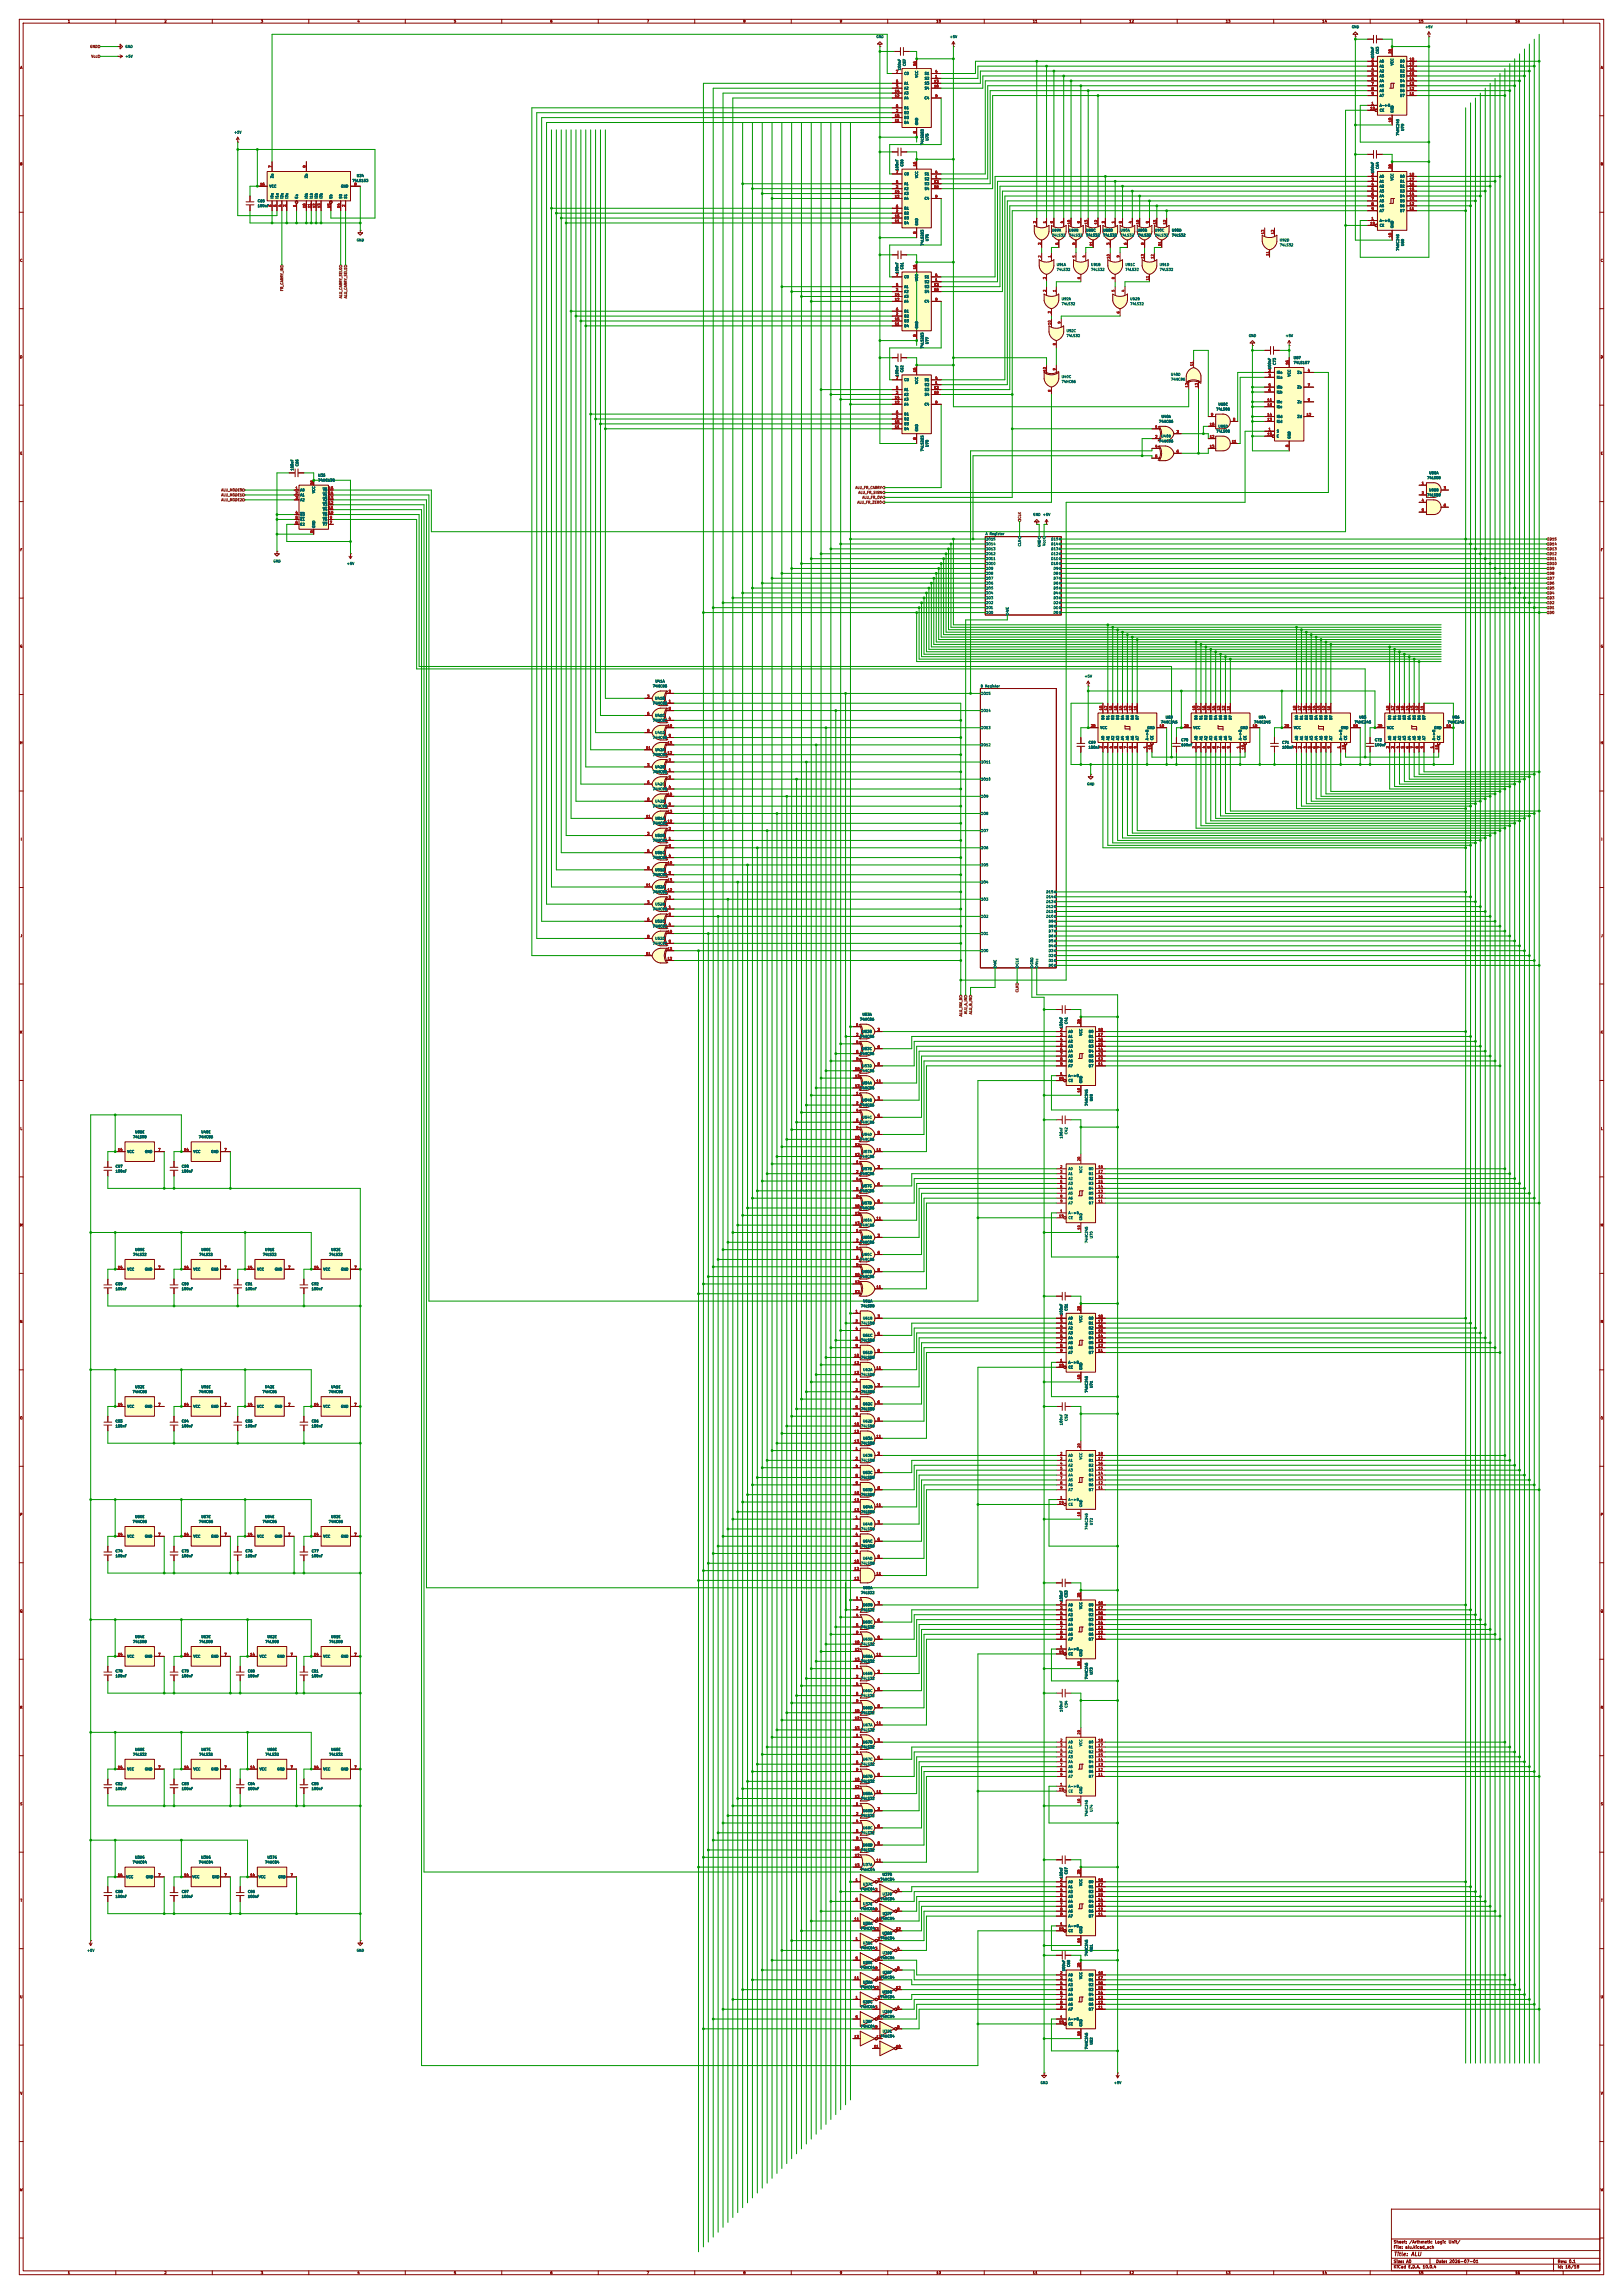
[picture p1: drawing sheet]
<svg xmlns="http://www.w3.org/2000/svg" width="841mm" height="1189mm" viewBox="0 0 841 1189" stroke-linecap="round" stroke-linejoin="round" font-family="sans-serif">
<defs><g id="words">
<text font-size="2" fill="#840000" x="722" y="1170">Title: ALU</text>
<g font-size="1.5" fill="#840000">
<text x="722" y="1163">Sheet: /Arthmetic Logic Unit/</text>
<text x="722" y="1166">File: alu.kicad_sch</text>
<text x="722" y="1173">Size: A0</text>
<text x="744" y="1173">Date: 2026-07-01</text>
<text x="807" y="1173">Rev: 0.1</text>
<text x="722" y="1176">KiCad E.D.A. 10.0.4</text>
<text x="807" y="1176">Id: 16/18</text>
</g>
<g font-size="1.3" fill="#840000">
<text x="35" y="12">1</text>
<text x="85" y="12">2</text>
<text x="135" y="12">3</text>
<text x="185" y="12">4</text>
<text x="235" y="12">5</text>
<text x="285" y="12">6</text>
<text x="335" y="12">7</text>
<text x="385" y="12">8</text>
<text x="435" y="12">9</text>
<text x="485" y="12">10</text>
<text x="535" y="12">11</text>
<text x="585" y="12">12</text>
<text x="635" y="12">13</text>
<text x="685" y="12">14</text>
<text x="735" y="12">15</text>
<text x="785" y="12">16</text>
<text x="10" y="36">A</text>
<text x="829" y="36">A</text>
<text x="10" y="86">B</text>
<text x="829" y="86">B</text>
<text x="10" y="136">C</text>
<text x="829" y="136">C</text>
<text x="10" y="186">D</text>
<text x="829" y="186">D</text>
<text x="10" y="236">E</text>
<text x="829" y="236">E</text>
<text x="10" y="286">F</text>
<text x="829" y="286">F</text>
<text x="10" y="336">G</text>
<text x="829" y="336">G</text>
<text x="10" y="386">H</text>
<text x="829" y="386">H</text>
<text x="11" y="436">I</text>
<text x="830" y="436">I</text>
<text x="10" y="486">J</text>
<text x="829" y="486">J</text>
<text x="10" y="536">K</text>
<text x="829" y="536">K</text>
<text x="10" y="586">L</text>
<text x="829" y="586">L</text>
<text x="10" y="636">M</text>
<text x="829" y="636">M</text>
<text x="10" y="686">N</text>
<text x="829" y="686">N</text>
<text x="10" y="736">O</text>
<text x="829" y="736">O</text>
<text x="10" y="786">P</text>
<text x="829" y="786">P</text>
<text x="10" y="836">Q</text>
<text x="829" y="836">Q</text>
<text x="10" y="886">R</text>
<text x="829" y="886">R</text>
<text x="10" y="936">S</text>
<text x="829" y="936">S</text>
<text x="10" y="986">T</text>
<text x="829" y="986">T</text>
<text x="10" y="1036">U</text>
<text x="829" y="1036">U</text>
<text x="10" y="1086">V</text>
<text x="829" y="1086">V</text>
<text x="10" y="1136">W</text>
<text x="829" y="1136">W</text>
<text x="35" y="1179">1</text>
<text x="85" y="1179">2</text>
<text x="135" y="1179">3</text>
<text x="185" y="1179">4</text>
<text x="235" y="1179">5</text>
<text x="285" y="1179">6</text>
<text x="335" y="1179">7</text>
<text x="385" y="1179">8</text>
<text x="435" y="1179">9</text>
<text x="485" y="1179">10</text>
<text x="535" y="1179">11</text>
<text x="585" y="1179">12</text>
<text x="635" y="1179">13</text>
<text x="685" y="1179">14</text>
<text x="735" y="1179">15</text>
<text x="785" y="1179">16</text>
</g>
<g font-size="1.3" fill="#006464">
<text x="700" y="15">GND</text>
<text x="738" y="15">+5V</text>
<text x="454" y="20">GND</text>
<text x="492" y="20">+5V</text>
<text x="65" y="25">GND</text>
<text x="715" y="28" transform="rotate(-90 715 28)">C63</text>
<text x="65" y="30">+5V</text>
<text x="470" y="34" transform="rotate(-90 470 34)">C57</text>
<text x="712" y="30" transform="rotate(-90 712 30)">100nF</text>
<text x="715" y="33">A0</text>
<text x="715" y="35">A1</text>
<text x="722" y="34" transform="rotate(-90 722 34)">VCC</text>
<text x="725" y="35">B1</text>
<text x="725" y="33">B0</text>
<text x="467" y="37" transform="rotate(-90 467 37)">100nF</text>
<text x="468" y="39">C0</text>
<text x="476" y="40" transform="rotate(-90 476 40)">VCC</text>
<text x="479" y="42">S2</text>
<text x="479" y="39">S1</text>
<text x="715" y="38">A2</text>
<text x="715" y="40">A3</text>
<text x="725" y="40">B3</text>
<text x="725" y="38">B2</text>
<text x="468" y="47">A2</text>
<text x="468" y="44">A1</text>
<text x="479" y="47">S4</text>
<text x="479" y="44">S3</text>
<text x="715" y="43">A4</text>
<text x="715" y="45">A5</text>
<text x="715" y="48">A6</text>
<text x="725" y="48">B6</text>
<text x="725" y="45">B5</text>
<text x="725" y="43">B4</text>
<text x="468" y="52">A4</text>
<text x="468" y="49">A3</text>
<text x="479" y="52">C4</text>
<text x="715" y="51">A7</text>
<text x="725" y="51">B7</text>
<text x="468" y="59">B2</text>
<text x="468" y="57">B1</text>
<text x="715" y="56">A-&gt;B</text>
<text x="715" y="58">CE</text>
<text x="722" y="59" transform="rotate(-90 722 59)">GND</text>
<text x="468" y="64">B4</text>
<text x="468" y="62">B3</text>
<text x="476" y="65" transform="rotate(-90 476 65)">GND</text>
<text x="121" y="70">+5V</text>
<text x="725" y="70" transform="rotate(-90 725 70)">74HC245</text>
<text x="728" y="68" transform="rotate(-90 728 68)">U79</text>
<text x="479" y="75" transform="rotate(-90 479 75)">74LS283</text>
<text x="481" y="73" transform="rotate(-90 481 73)">U75</text>
<text x="466" y="89" transform="rotate(-90 466 89)">100nF</text>
<text x="468" y="86" transform="rotate(-90 468 86)">C60</text>
<text x="712" y="90" transform="rotate(-90 712 90)">100nF</text>
<text x="715" y="88" transform="rotate(-90 715 88)">C64</text>
<text x="142" y="92" transform="rotate(-90 142 92)">Za</text>
<text x="160" y="92" transform="rotate(-90 160 92)">Zb</text>
<text x="182" y="95">74LS153</text>
<text x="185" y="92">U34</text>
<text x="468" y="91">C0</text>
<text x="476" y="92" transform="rotate(-90 476 92)">VCC</text>
<text x="479" y="94">S2</text>
<text x="479" y="91">S1</text>
<text x="715" y="92">A0</text>
<text x="715" y="95">A1</text>
<text x="722" y="94" transform="rotate(-90 722 94)">VCC</text>
<text x="725" y="95">B1</text>
<text x="725" y="92">B0</text>
<text x="139" y="97">VCC</text>
<text x="177" y="97">GND</text>
<text x="468" y="99">A2</text>
<text x="468" y="96">A1</text>
<text x="468" y="101">A3</text>
<text x="479" y="99">S4</text>
<text x="479" y="96">S3</text>
<text x="715" y="97">A2</text>
<text x="715" y="100">A3</text>
<text x="725" y="100">B3</text>
<text x="725" y="97">B2</text>
<text x="133" y="108">100nF</text>
<text x="133" y="105">C65</text>
<text x="142" y="103" transform="rotate(-90 142 103)">I0a</text>
<text x="144" y="103" transform="rotate(-90 144 103)">I1a</text>
<text x="147" y="103" transform="rotate(-90 147 103)">I2a</text>
<text x="150" y="103" transform="rotate(-90 150 103)">I3a</text>
<text x="155" y="103" transform="rotate(-90 155 103)">Ea</text>
<text x="160" y="103" transform="rotate(-90 160 103)">I0b</text>
<text x="162" y="103" transform="rotate(-90 162 103)">I1b</text>
<text x="165" y="103" transform="rotate(-90 165 103)">I2b</text>
<text x="167" y="103" transform="rotate(-90 167 103)">I3b</text>
<text x="172" y="103" transform="rotate(-90 172 103)">Eb</text>
<text x="178" y="103" transform="rotate(-90 178 103)">S0</text>
<text x="180" y="103" transform="rotate(-90 180 103)">S1</text>
<text x="468" y="104">A4</text>
<text x="479" y="104">C4</text>
<text x="715" y="103">A4</text>
<text x="715" y="105">A5</text>
<text x="715" y="108">A6</text>
<text x="725" y="108">B6</text>
<text x="725" y="105">B5</text>
<text x="725" y="103">B4</text>
<text x="468" y="111">B2</text>
<text x="468" y="109">B1</text>
<text x="715" y="110">A7</text>
<text x="725" y="110">B7</text>
<text x="468" y="117">B4</text>
<text x="468" y="114">B3</text>
<text x="476" y="117" transform="rotate(-90 476 117)">GND</text>
<text x="715" y="115">A-&gt;B</text>
<text x="715" y="118">CE</text>
<text x="722" y="118" transform="rotate(-90 722 118)">GND</text>
<text x="185" y="125">GND</text>
<text x="481" y="125" transform="rotate(-90 481 125)">U76</text>
<text x="545" y="120">U89A</text>
<text x="545" y="123">74LS32</text>
<text x="554" y="120">U89B</text>
<text x="554" y="123">74LS32</text>
<text x="563" y="120">U89C</text>
<text x="563" y="123">74LS32</text>
<text x="572" y="120">U89D</text>
<text x="572" y="123">74LS32</text>
<text x="580" y="120">U90A</text>
<text x="580" y="123">74LS32</text>
<text x="589" y="120">U90B</text>
<text x="589" y="123">74LS32</text>
<text x="598" y="120">U90C</text>
<text x="598" y="123">74LS32</text>
<text x="607" y="120">U90D</text>
<text x="607" y="123">74LS32</text>
<text x="663" y="125">U92D</text>
<text x="479" y="127" transform="rotate(-90 479 127)">74LS283</text>
<text x="663" y="128">74LS32</text>
<text x="725" y="130" transform="rotate(-90 725 130)">74HC245</text>
<text x="728" y="128" transform="rotate(-90 728 128)">U80</text>
<text x="466" y="142" transform="rotate(-90 466 142)">100nF</text>
<text x="468" y="140" transform="rotate(-90 468 140)">C61</text>
<text x="547" y="138">U91A</text>
<text x="547" y="141">74LS32</text>
<text x="565" y="138">U91B</text>
<text x="565" y="141">74LS32</text>
<text x="583" y="138">U91C</text>
<text x="583" y="141">74LS32</text>
<text x="601" y="138">U91D</text>
<text x="601" y="141">74LS32</text>
<text x="468" y="150">A1</text>
<text x="468" y="144">C0</text>
<text x="476" y="146" transform="rotate(-90 476 146)">VCC</text>
<text x="479" y="147">S2</text>
<text x="479" y="144">S1</text>
<text x="479" y="150">S3</text>
<text x="468" y="152">A2</text>
<text x="468" y="155">A3</text>
<text x="479" y="152">S4</text>
<text x="550" y="156">U92A</text>
<text x="585" y="156">U92B</text>
<text x="468" y="157">A4</text>
<text x="479" y="157">C4</text>
<text x="550" y="158">74LS32</text>
<text x="585" y="158">74LS32</text>
<text x="468" y="165">B2</text>
<text x="468" y="162">B1</text>
<text x="468" y="167">B3</text>
<text x="468" y="170">B4</text>
<text x="476" y="170" transform="rotate(-90 476 170)">GND</text>
<text x="552" y="172">U92C</text>
<text x="481" y="179" transform="rotate(-90 481 179)">U77</text>
<text x="552" y="175">74LS32</text>
<text x="647" y="175">GND</text>
<text x="666" y="175">+5V</text>
<text x="479" y="181" transform="rotate(-90 479 181)">74LS283</text>
<text x="659" y="191" transform="rotate(-90 659 191)">100nF</text>
<text x="661" y="189" transform="rotate(-90 661 189)">C73</text>
<text x="670" y="186">U87</text>
<text x="670" y="189">74LS157</text>
<text x="466" y="195" transform="rotate(-90 466 195)">100nF</text>
<text x="468" y="193" transform="rotate(-90 468 193)">C62</text>
<text x="468" y="198">C0</text>
<text x="479" y="198">S1</text>
<text x="550" y="196">U40C</text>
<text x="607" y="195">U40D</text>
<text x="607" y="198">74HC86</text>
<text x="661" y="194">I0a</text>
<text x="661" y="197">I1a</text>
<text x="669" y="195" transform="rotate(-90 669 195)">VCC</text>
<text x="672" y="194">Za</text>
<text x="468" y="203">A1</text>
<text x="476" y="199" transform="rotate(-90 476 199)">VCC</text>
<text x="479" y="200">S2</text>
<text x="479" y="203">S3</text>
<text x="550" y="199">74HC86</text>
<text x="661" y="202">I0b</text>
<text x="672" y="202">Zb</text>
<text x="468" y="205">A2</text>
<text x="468" y="208">A3</text>
<text x="479" y="205">S4</text>
<text x="661" y="204">I1b</text>
<text x="661" y="209">I0c</text>
<text x="672" y="209">Zc</text>
<text x="468" y="216">B1</text>
<text x="468" y="211">A4</text>
<text x="479" y="211">C4</text>
<text x="630" y="213">74LS08</text>
<text x="631" y="211">U88C</text>
<text x="661" y="212">I1c</text>
<text x="468" y="218">B2</text>
<text x="468" y="221">B3</text>
<text x="600" y="219">74HC86</text>
<text x="602" y="217">U40A</text>
<text x="631" y="222">U88D</text>
<text x="661" y="219">I1d</text>
<text x="661" y="217">I0d</text>
<text x="672" y="217">Zd</text>
<text x="468" y="223">B4</text>
<text x="476" y="224" transform="rotate(-90 476 224)">GND</text>
<text x="602" y="227">U40B</text>
<text x="630" y="224">74LS08</text>
<text x="661" y="224">S</text>
<text x="661" y="227">E</text>
<text x="669" y="228" transform="rotate(-90 669 228)">GND</text>
<text x="481" y="232" transform="rotate(-90 481 232)">U78</text>
<text x="600" y="230">74HC86</text>
<text x="479" y="234" transform="rotate(-90 479 234)">74LS283</text>
<text x="152" y="244" transform="rotate(-90 152 244)">100nF</text>
<text x="155" y="242" transform="rotate(-90 155 242)">C66</text>
<text x="165" y="247">U35</text>
<text x="165" y="250">74HC138</text>
<text x="739" y="249">74LS08</text>
<text x="740" y="246">U88A</text>
<text x="155" y="255">A0</text>
<text x="155" y="258">A1</text>
<text x="164" y="256" transform="rotate(-90 164 256)">VCC</text>
<text x="167" y="258">Y1</text>
<text x="167" y="255">Y0</text>
<text x="739" y="258">74LS08</text>
<text x="740" y="255">U88B</text>
<text x="155" y="260">A2</text>
<text x="167" y="263">Y3</text>
<text x="167" y="260">Y2</text>
<text x="155" y="268">E0</text>
<text x="167" y="268">Y5</text>
<text x="167" y="265">Y4</text>
<text x="535" y="268">GND</text>
<text x="540" y="268">+5V</text>
<text x="155" y="270">E1</text>
<text x="155" y="273">E2</text>
<text x="164" y="274" transform="rotate(-90 164 274)">GND</text>
<text x="167" y="273">Y7</text>
<text x="167" y="270">Y6</text>
<text x="511" y="278">A Register</text>
<text x="512" y="280">O15</text>
<text x="545" y="280">D15</text>
<text x="512" y="288">O12</text>
<text x="512" y="285">O13</text>
<text x="512" y="283">O14</text>
<text x="529" y="283" transform="rotate(-90 529 283)">CLK</text>
<text x="539" y="284" transform="rotate(-90 539 284)">GND</text>
<text x="542" y="283" transform="rotate(-90 542 283)">Vcc</text>
<text x="545" y="288">D12</text>
<text x="545" y="285">D13</text>
<text x="545" y="283">D14</text>
<text x="141" y="292">GND</text>
<text x="180" y="293">+5V</text>
<text x="512" y="293">O10</text>
<text x="512" y="291">O11</text>
<text x="545" y="293">D10</text>
<text x="545" y="291">D11</text>
<text x="512" y="298">O8</text>
<text x="512" y="296">O9</text>
<text x="546" y="298">D8</text>
<text x="546" y="296">D9</text>
<text x="512" y="306">O5</text>
<text x="512" y="303">O6</text>
<text x="512" y="301">O7</text>
<text x="546" y="306">D5</text>
<text x="546" y="303">D6</text>
<text x="546" y="301">D7</text>
<text x="512" y="311">O3</text>
<text x="512" y="308">O4</text>
<text x="546" y="311">D3</text>
<text x="546" y="308">D4</text>
<text x="512" y="316">O1</text>
<text x="512" y="313">O2</text>
<text x="523" y="317" transform="rotate(-90 523 317)">WE</text>
<text x="546" y="316">D1</text>
<text x="546" y="313">D2</text>
<text x="512" y="318">O0</text>
<text x="546" y="318">D0</text>
<text x="562" y="351">+5V</text>
<text x="338" y="357">74HC86</text>
<text x="339" y="354">U41A</text>
<text x="508" y="357">B Register</text>
<text x="338" y="365">74HC86</text>
<text x="339" y="363">U41B</text>
<text x="509" y="360">O15</text>
<text x="339" y="372">U41C</text>
<text x="509" y="369">O14</text>
<text x="338" y="374">74HC86</text>
<text x="572" y="373" transform="rotate(-90 572 373)">B0</text>
<text x="575" y="373" transform="rotate(-90 575 373)">B1</text>
<text x="578" y="373" transform="rotate(-90 578 373)">B2</text>
<text x="580" y="373" transform="rotate(-90 580 373)">B3</text>
<text x="583" y="373" transform="rotate(-90 583 373)">B4</text>
<text x="585" y="373" transform="rotate(-90 585 373)">B5</text>
<text x="588" y="373" transform="rotate(-90 588 373)">B6</text>
<text x="590" y="373" transform="rotate(-90 590 373)">B7</text>
<text x="601" y="375">74HC245</text>
<text x="604" y="373">U83</text>
<text x="621" y="373" transform="rotate(-90 621 373)">B0</text>
<text x="623" y="373" transform="rotate(-90 623 373)">B1</text>
<text x="626" y="373" transform="rotate(-90 626 373)">B2</text>
<text x="628" y="373" transform="rotate(-90 628 373)">B3</text>
<text x="631" y="373" transform="rotate(-90 631 373)">B4</text>
<text x="633" y="373" transform="rotate(-90 633 373)">B5</text>
<text x="636" y="373" transform="rotate(-90 636 373)">B6</text>
<text x="639" y="373" transform="rotate(-90 639 373)">B7</text>
<text x="650" y="375">74HC245</text>
<text x="652" y="373">U84</text>
<text x="673" y="373" transform="rotate(-90 673 373)">B0</text>
<text x="675" y="373" transform="rotate(-90 675 373)">B1</text>
<text x="678" y="373" transform="rotate(-90 678 373)">B2</text>
<text x="680" y="373" transform="rotate(-90 680 373)">B3</text>
<text x="683" y="373" transform="rotate(-90 683 373)">B4</text>
<text x="686" y="373" transform="rotate(-90 686 373)">B5</text>
<text x="688" y="373" transform="rotate(-90 688 373)">B6</text>
<text x="691" y="373" transform="rotate(-90 691 373)">B7</text>
<text x="702" y="375">74HC245</text>
<text x="704" y="373">U85</text>
<text x="721" y="373" transform="rotate(-90 721 373)">B0</text>
<text x="724" y="373" transform="rotate(-90 724 373)">B1</text>
<text x="726" y="373" transform="rotate(-90 726 373)">B2</text>
<text x="729" y="373" transform="rotate(-90 729 373)">B3</text>
<text x="731" y="373" transform="rotate(-90 731 373)">B4</text>
<text x="734" y="373" transform="rotate(-90 734 373)">B5</text>
<text x="736" y="373" transform="rotate(-90 736 373)">B6</text>
<text x="739" y="373" transform="rotate(-90 739 373)">B7</text>
<text x="750" y="375">74HC245</text>
<text x="752" y="373">U86</text>
<text x="338" y="383">74HC86</text>
<text x="339" y="381">U41D</text>
<text x="509" y="378">O13</text>
<text x="570" y="378">VCC</text>
<text x="572" y="384" transform="rotate(-90 572 384)">A0</text>
<text x="575" y="384" transform="rotate(-90 575 384)">A1</text>
<text x="578" y="384" transform="rotate(-90 578 384)">A2</text>
<text x="580" y="384" transform="rotate(-90 580 384)">A3</text>
<text x="583" y="384" transform="rotate(-90 583 384)">A4</text>
<text x="585" y="384" transform="rotate(-90 585 384)">A5</text>
<text x="588" y="384" transform="rotate(-90 588 384)">A6</text>
<text x="590" y="384" transform="rotate(-90 590 384)">A7</text>
<text x="594" y="378">GND</text>
<text x="595" y="384" transform="rotate(-90 595 384)">A-&gt;B</text>
<text x="598" y="384" transform="rotate(-90 598 384)">CE</text>
<text x="618" y="378">VCC</text>
<text x="621" y="384" transform="rotate(-90 621 384)">A0</text>
<text x="623" y="384" transform="rotate(-90 623 384)">A1</text>
<text x="626" y="384" transform="rotate(-90 626 384)">A2</text>
<text x="628" y="384" transform="rotate(-90 628 384)">A3</text>
<text x="631" y="384" transform="rotate(-90 631 384)">A4</text>
<text x="633" y="384" transform="rotate(-90 633 384)">A5</text>
<text x="636" y="384" transform="rotate(-90 636 384)">A6</text>
<text x="639" y="384" transform="rotate(-90 639 384)">A7</text>
<text x="643" y="378">GND</text>
<text x="644" y="384" transform="rotate(-90 644 384)">A-&gt;B</text>
<text x="646" y="384" transform="rotate(-90 646 384)">CE</text>
<text x="670" y="378">VCC</text>
<text x="673" y="384" transform="rotate(-90 673 384)">A0</text>
<text x="675" y="384" transform="rotate(-90 675 384)">A1</text>
<text x="678" y="384" transform="rotate(-90 678 384)">A2</text>
<text x="680" y="384" transform="rotate(-90 680 384)">A3</text>
<text x="683" y="384" transform="rotate(-90 683 384)">A4</text>
<text x="686" y="384" transform="rotate(-90 686 384)">A5</text>
<text x="688" y="384" transform="rotate(-90 688 384)">A6</text>
<text x="691" y="384" transform="rotate(-90 691 384)">A7</text>
<text x="695" y="378">GND</text>
<text x="696" y="384" transform="rotate(-90 696 384)">A-&gt;B</text>
<text x="698" y="384" transform="rotate(-90 698 384)">CE</text>
<text x="719" y="378">VCC</text>
<text x="721" y="384" transform="rotate(-90 721 384)">A0</text>
<text x="724" y="384" transform="rotate(-90 724 384)">A1</text>
<text x="726" y="384" transform="rotate(-90 726 384)">A2</text>
<text x="729" y="384" transform="rotate(-90 729 384)">A3</text>
<text x="731" y="384" transform="rotate(-90 731 384)">A4</text>
<text x="734" y="384" transform="rotate(-90 734 384)">A5</text>
<text x="736" y="384" transform="rotate(-90 736 384)">A6</text>
<text x="739" y="384" transform="rotate(-90 739 384)">A7</text>
<text x="743" y="378">GND</text>
<text x="744" y="384" transform="rotate(-90 744 384)">A-&gt;B</text>
<text x="746" y="384" transform="rotate(-90 746 384)">CE</text>
<text x="339" y="390">U42A</text>
<text x="509" y="387">O12</text>
<text x="564" y="388">100nF</text>
<text x="564" y="386">C69</text>
<text x="612" y="387">100nF</text>
<text x="612" y="385">C70</text>
<text x="664" y="388">100nF</text>
<text x="664" y="386">C71</text>
<text x="712" y="387">100nF</text>
<text x="712" y="385">C72</text>
<text x="338" y="392">74HC86</text>
<text x="509" y="396">O11</text>
<text x="338" y="401">74HC86</text>
<text x="339" y="398">U42B</text>
<text x="339" y="407">U42C</text>
<text x="509" y="405">O10</text>
<text x="563" y="407">GND</text>
<text x="338" y="410">74HC86</text>
<text x="509" y="414">O9</text>
<text x="338" y="419">74HC86</text>
<text x="339" y="416">U42D</text>
<text x="339" y="425">U51A</text>
<text x="509" y="423">O8</text>
<text x="338" y="428">74HC86</text>
<text x="509" y="432">O7</text>
<text x="338" y="437">74HC86</text>
<text x="339" y="434">U51B</text>
<text x="339" y="443">U51C</text>
<text x="509" y="440">O6</text>
<text x="338" y="445">74HC86</text>
<text x="509" y="449">O5</text>
<text x="338" y="454">74HC86</text>
<text x="339" y="452">U51D</text>
<text x="339" y="461">U52A</text>
<text x="509" y="458">O4</text>
<text x="338" y="463">74HC86</text>
<text x="509" y="467">O3</text>
<text x="542" y="466">D14</text>
<text x="542" y="463">D15</text>
<text x="338" y="472">74HC86</text>
<text x="339" y="470">U52B</text>
<text x="542" y="473">D11</text>
<text x="542" y="471">D12</text>
<text x="542" y="468">D13</text>
<text x="339" y="478">U52C</text>
<text x="509" y="476">O2</text>
<text x="542" y="476">D10</text>
<text x="543" y="478">D9</text>
<text x="338" y="481">74HC86</text>
<text x="509" y="485">O1</text>
<text x="543" y="484">D7</text>
<text x="543" y="481">D8</text>
<text x="338" y="490">74HC86</text>
<text x="339" y="487">U52D</text>
<text x="543" y="491">D4</text>
<text x="543" y="489">D5</text>
<text x="543" y="486">D6</text>
<text x="509" y="494">O0</text>
<text x="543" y="496">D2</text>
<text x="543" y="494">D3</text>
<text x="517" y="500" transform="rotate(-90 517 500)">WE</text>
<text x="528" y="500" transform="rotate(-90 528 500)">CLK</text>
<text x="536" y="500" transform="rotate(-90 536 500)">GND</text>
<text x="538" y="500" transform="rotate(-90 538 500)">Vcc</text>
<text x="543" y="501">D0</text>
<text x="543" y="499">D1</text>
<text x="447" y="527">U53A</text>
<text x="445" y="529">74HC86</text>
<text x="551" y="533" transform="rotate(-90 551 533)">100nF</text>
<text x="553" y="531" transform="rotate(-90 553 531)">C41</text>
<text x="445" y="538">74HC86</text>
<text x="447" y="536">U53B</text>
<text x="553" y="536">A0</text>
<text x="553" y="538">A1</text>
<text x="561" y="537" transform="rotate(-90 561 537)">VCC</text>
<text x="564" y="538">B1</text>
<text x="564" y="536">B0</text>
<text x="447" y="545">U53C</text>
<text x="553" y="541">A2</text>
<text x="553" y="543">A3</text>
<text x="553" y="546">A4</text>
<text x="564" y="546">B4</text>
<text x="564" y="543">B3</text>
<text x="564" y="541">B2</text>
<text x="445" y="547">74HC86</text>
<text x="553" y="548">A5</text>
<text x="553" y="551">A6</text>
<text x="564" y="551">B6</text>
<text x="564" y="548">B5</text>
<text x="445" y="556">74HC86</text>
<text x="447" y="553">U53D</text>
<text x="553" y="553">A7</text>
<text x="564" y="553">B7</text>
<text x="447" y="562">U54A</text>
<text x="553" y="559">A-&gt;B</text>
<text x="553" y="561">CE</text>
<text x="561" y="562" transform="rotate(-90 561 562)">GND</text>
<text x="445" y="565">74HC86</text>
<text x="445" y="574">74HC86</text>
<text x="447" y="571">U54B</text>
<text x="564" y="573" transform="rotate(-90 564 573)">74HC245</text>
<text x="566" y="571" transform="rotate(-90 566 571)">U69</text>
<text x="447" y="580">U54C</text>
<text x="70" y="588">U88E</text>
<text x="104" y="588">U40E</text>
<text x="445" y="583">74HC86</text>
<text x="69" y="590">74LS08</text>
<text x="103" y="590">74HC86</text>
<text x="445" y="592">74HC86</text>
<text x="447" y="589">U54D</text>
<text x="551" y="590" transform="rotate(-90 551 590)">100nF</text>
<text x="553" y="588" transform="rotate(-90 553 588)">C42</text>
<text x="66" y="598">VCC</text>
<text x="75" y="598">GND</text>
<text x="100" y="598">VCC</text>
<text x="109" y="598">GND</text>
<text x="447" y="598">U57A</text>
<text x="60" y="605">C97</text>
<text x="94" y="605">C98</text>
<text x="445" y="600">74HC86</text>
<text x="60" y="608">100nF</text>
<text x="94" y="608">100nF</text>
<text x="445" y="609">74HC86</text>
<text x="447" y="607">U57B</text>
<text x="553" y="607">A0</text>
<text x="553" y="609">A1</text>
<text x="553" y="612">A2</text>
<text x="561" y="608" transform="rotate(-90 561 608)">VCC</text>
<text x="564" y="612">B2</text>
<text x="564" y="609">B1</text>
<text x="564" y="607">B0</text>
<text x="447" y="616">U57C</text>
<text x="553" y="614">A3</text>
<text x="553" y="617">A4</text>
<text x="564" y="617">B4</text>
<text x="564" y="614">B3</text>
<text x="445" y="618">74HC86</text>
<text x="553" y="619">A5</text>
<text x="553" y="622">A6</text>
<text x="564" y="622">B6</text>
<text x="564" y="619">B5</text>
<text x="445" y="627">74HC86</text>
<text x="447" y="625">U57D</text>
<text x="553" y="630">A-&gt;B</text>
<text x="553" y="625">A7</text>
<text x="564" y="625">B7</text>
<text x="445" y="636">74HC86</text>
<text x="447" y="633">U60A</text>
<text x="553" y="632">CE</text>
<text x="561" y="633" transform="rotate(-90 561 633)">GND</text>
<text x="445" y="645">74HC86</text>
<text x="447" y="642">U60B</text>
<text x="564" y="645" transform="rotate(-90 564 645)">74HC245</text>
<text x="566" y="642" transform="rotate(-90 566 642)">U70</text>
<text x="69" y="651">74LS32</text>
<text x="70" y="649">U89E</text>
<text x="103" y="651">74LS32</text>
<text x="104" y="649">U90E</text>
<text x="136" y="651">74LS32</text>
<text x="137" y="649">U91E</text>
<text x="170" y="651">74LS32</text>
<text x="171" y="649">U92E</text>
<text x="445" y="654">74HC86</text>
<text x="447" y="651">U60C</text>
<text x="66" y="659">VCC</text>
<text x="75" y="659">GND</text>
<text x="100" y="659">VCC</text>
<text x="109" y="659">GND</text>
<text x="133" y="659">VCC</text>
<text x="142" y="659">GND</text>
<text x="167" y="659">VCC</text>
<text x="177" y="659">GND</text>
<text x="445" y="663">74HC86</text>
<text x="447" y="660">U60D</text>
<text x="60" y="669">100nF</text>
<text x="60" y="666">C89</text>
<text x="94" y="669">100nF</text>
<text x="94" y="666">C90</text>
<text x="127" y="669">100nF</text>
<text x="127" y="666">C91</text>
<text x="161" y="669">100nF</text>
<text x="161" y="666">C92</text>
<text x="446" y="678">74LS08</text>
<text x="447" y="675">U61A</text>
<text x="551" y="682" transform="rotate(-90 551 682)">100nF</text>
<text x="553" y="680" transform="rotate(-90 553 680)">C51</text>
<text x="446" y="687">74LS08</text>
<text x="447" y="684">U61B</text>
<text x="553" y="684">A0</text>
<text x="553" y="687">A1</text>
<text x="553" y="689">A2</text>
<text x="561" y="686" transform="rotate(-90 561 686)">VCC</text>
<text x="564" y="689">B2</text>
<text x="564" y="687">B1</text>
<text x="564" y="684">B0</text>
<text x="446" y="696">74LS08</text>
<text x="447" y="693">U61C</text>
<text x="553" y="692">A3</text>
<text x="553" y="694">A4</text>
<text x="564" y="694">B4</text>
<text x="564" y="692">B3</text>
<text x="553" y="697">A5</text>
<text x="553" y="699">A6</text>
<text x="564" y="699">B6</text>
<text x="564" y="697">B5</text>
<text x="446" y="705">74LS08</text>
<text x="447" y="702">U61D</text>
<text x="553" y="707">A-&gt;B</text>
<text x="553" y="702">A7</text>
<text x="564" y="702">B7</text>
<text x="446" y="713">74LS08</text>
<text x="447" y="711">U62A</text>
<text x="553" y="710">CE</text>
<text x="561" y="710" transform="rotate(-90 561 710)">GND</text>
<text x="70" y="720">U52E</text>
<text x="104" y="720">U51E</text>
<text x="137" y="720">U42E</text>
<text x="171" y="720">U41E</text>
<text x="447" y="720">U62B</text>
<text x="566" y="720" transform="rotate(-90 566 720)">U71</text>
<text x="69" y="722">74HC86</text>
<text x="103" y="722">74HC86</text>
<text x="136" y="722">74HC86</text>
<text x="170" y="722">74HC86</text>
<text x="446" y="722">74LS08</text>
<text x="564" y="722" transform="rotate(-90 564 722)">74HC245</text>
<text x="66" y="730">VCC</text>
<text x="75" y="730">GND</text>
<text x="100" y="730">VCC</text>
<text x="109" y="730">GND</text>
<text x="133" y="730">VCC</text>
<text x="142" y="730">GND</text>
<text x="167" y="730">VCC</text>
<text x="177" y="730">GND</text>
<text x="446" y="731">74LS08</text>
<text x="447" y="729">U62C</text>
<text x="60" y="738">C93</text>
<text x="94" y="738">C94</text>
<text x="127" y="738">C95</text>
<text x="161" y="738">C96</text>
<text x="447" y="738">U62D</text>
<text x="553" y="737" transform="rotate(-90 553 737)">C52</text>
<text x="60" y="740">100nF</text>
<text x="94" y="740">100nF</text>
<text x="127" y="740">100nF</text>
<text x="161" y="740">100nF</text>
<text x="446" y="740">74LS08</text>
<text x="551" y="739" transform="rotate(-90 551 739)">100nF</text>
<text x="446" y="749">74LS08</text>
<text x="447" y="746">U63A</text>
<text x="447" y="755">U63B</text>
<text x="553" y="755">A0</text>
<text x="564" y="755">B0</text>
<text x="446" y="758">74LS08</text>
<text x="553" y="758">A1</text>
<text x="553" y="760">A2</text>
<text x="561" y="757" transform="rotate(-90 561 757)">VCC</text>
<text x="564" y="760">B2</text>
<text x="564" y="758">B1</text>
<text x="446" y="767">74LS08</text>
<text x="447" y="764">U63C</text>
<text x="553" y="763">A3</text>
<text x="553" y="766">A4</text>
<text x="564" y="766">B4</text>
<text x="564" y="763">B3</text>
<text x="447" y="773">U63D</text>
<text x="553" y="768">A5</text>
<text x="553" y="771">A6</text>
<text x="553" y="773">A7</text>
<text x="564" y="773">B7</text>
<text x="564" y="771">B6</text>
<text x="564" y="768">B5</text>
<text x="446" y="776">74LS08</text>
<text x="553" y="778">A-&gt;B</text>
<text x="446" y="785">74LS08</text>
<text x="447" y="782">U64A</text>
<text x="553" y="781">CE</text>
<text x="561" y="781" transform="rotate(-90 561 781)">GND</text>
<text x="69" y="790">74HC86</text>
<text x="70" y="787">U60E</text>
<text x="103" y="790">74HC86</text>
<text x="104" y="787">U57E</text>
<text x="136" y="790">74HC86</text>
<text x="137" y="787">U54E</text>
<text x="170" y="790">74HC86</text>
<text x="171" y="787">U53E</text>
<text x="447" y="791">U64B</text>
<text x="566" y="791" transform="rotate(-90 566 791)">U72</text>
<text x="66" y="797">VCC</text>
<text x="75" y="797">GND</text>
<text x="100" y="797">VCC</text>
<text x="109" y="797">GND</text>
<text x="133" y="797">VCC</text>
<text x="142" y="797">GND</text>
<text x="167" y="797">VCC</text>
<text x="177" y="797">GND</text>
<text x="446" y="793">74LS08</text>
<text x="564" y="793" transform="rotate(-90 564 793)">74HC245</text>
<text x="446" y="802">74LS08</text>
<text x="447" y="800">U64C</text>
<text x="60" y="807">100nF</text>
<text x="60" y="805">C74</text>
<text x="94" y="807">100nF</text>
<text x="94" y="805">C75</text>
<text x="127" y="807">100nF</text>
<text x="127" y="805">C76</text>
<text x="161" y="807">100nF</text>
<text x="161" y="805">C77</text>
<text x="447" y="809">U64D</text>
<text x="446" y="811">74LS08</text>
<text x="446" y="826">74LS32</text>
<text x="447" y="824">U65A</text>
<text x="447" y="833">U65B</text>
<text x="551" y="830" transform="rotate(-90 551 830)">100nF</text>
<text x="553" y="828" transform="rotate(-90 553 828)">C53</text>
<text x="553" y="833">A0</text>
<text x="564" y="833">B0</text>
<text x="446" y="835">74LS32</text>
<text x="553" y="835">A1</text>
<text x="553" y="838">A2</text>
<text x="561" y="834" transform="rotate(-90 561 834)">VCC</text>
<text x="564" y="838">B2</text>
<text x="564" y="835">B1</text>
<text x="446" y="844">74LS32</text>
<text x="447" y="842">U65C</text>
<text x="553" y="840">A3</text>
<text x="553" y="843">A4</text>
<text x="553" y="846">A5</text>
<text x="564" y="846">B5</text>
<text x="564" y="843">B4</text>
<text x="564" y="840">B3</text>
<text x="69" y="852">74LS08</text>
<text x="70" y="849">U64E</text>
<text x="103" y="852">74LS08</text>
<text x="104" y="849">U63E</text>
<text x="137" y="852">74LS08</text>
<text x="138" y="849">U62E</text>
<text x="170" y="852">74LS08</text>
<text x="171" y="849">U61E</text>
<text x="447" y="851">U65D</text>
<text x="553" y="848">A6</text>
<text x="553" y="851">A7</text>
<text x="564" y="851">B7</text>
<text x="564" y="848">B6</text>
<text x="446" y="853">74LS32</text>
<text x="553" y="856">A-&gt;B</text>
<text x="66" y="859">VCC</text>
<text x="75" y="859">GND</text>
<text x="100" y="859">VCC</text>
<text x="109" y="859">GND</text>
<text x="134" y="859">VCC</text>
<text x="144" y="859">GND</text>
<text x="167" y="859">VCC</text>
<text x="177" y="859">GND</text>
<text x="446" y="862">74LS32</text>
<text x="447" y="859">U66A</text>
<text x="553" y="858">CE</text>
<text x="561" y="859" transform="rotate(-90 561 859)">GND</text>
<text x="60" y="870">100nF</text>
<text x="60" y="867">C78</text>
<text x="94" y="870">100nF</text>
<text x="94" y="867">C79</text>
<text x="128" y="870">100nF</text>
<text x="128" y="867">C80</text>
<text x="161" y="870">100nF</text>
<text x="161" y="867">C81</text>
<text x="447" y="868">U66B</text>
<text x="566" y="868" transform="rotate(-90 566 868)">U73</text>
<text x="446" y="871">74LS32</text>
<text x="564" y="871" transform="rotate(-90 564 871)">74HC245</text>
<text x="446" y="880">74LS32</text>
<text x="447" y="877">U66C</text>
<text x="447" y="886">U66D</text>
<text x="551" y="887" transform="rotate(-90 551 887)">100nF</text>
<text x="553" y="885" transform="rotate(-90 553 885)">C54</text>
<text x="446" y="889">74LS32</text>
<text x="446" y="898">74LS32</text>
<text x="447" y="895">U67A</text>
<text x="447" y="904">U67B</text>
<text x="553" y="904">A0</text>
<text x="561" y="905" transform="rotate(-90 561 905)">VCC</text>
<text x="564" y="904">B0</text>
<text x="69" y="910">74LS32</text>
<text x="70" y="908">U68E</text>
<text x="103" y="910">74LS32</text>
<text x="104" y="908">U67E</text>
<text x="137" y="910">74LS32</text>
<text x="138" y="908">U66E</text>
<text x="170" y="910">74LS32</text>
<text x="171" y="908">U65E</text>
<text x="446" y="906">74LS32</text>
<text x="553" y="906">A1</text>
<text x="553" y="909">A2</text>
<text x="553" y="912">A3</text>
<text x="564" y="912">B3</text>
<text x="564" y="909">B2</text>
<text x="564" y="906">B1</text>
<text x="66" y="918">VCC</text>
<text x="75" y="918">GND</text>
<text x="100" y="918">VCC</text>
<text x="109" y="918">GND</text>
<text x="134" y="918">VCC</text>
<text x="144" y="918">GND</text>
<text x="167" y="918">VCC</text>
<text x="177" y="918">GND</text>
<text x="446" y="915">74LS32</text>
<text x="447" y="913">U67C</text>
<text x="553" y="914">A4</text>
<text x="553" y="917">A5</text>
<text x="564" y="917">B5</text>
<text x="564" y="914">B4</text>
<text x="447" y="922">U67D</text>
<text x="553" y="919">A6</text>
<text x="553" y="922">A7</text>
<text x="564" y="922">B7</text>
<text x="564" y="919">B6</text>
<text x="60" y="928">100nF</text>
<text x="60" y="926">C82</text>
<text x="94" y="928">100nF</text>
<text x="94" y="926">C83</text>
<text x="128" y="928">100nF</text>
<text x="128" y="926">C84</text>
<text x="161" y="928">100nF</text>
<text x="161" y="926">C85</text>
<text x="446" y="924">74LS32</text>
<text x="553" y="927">A-&gt;B</text>
<text x="553" y="929">CE</text>
<text x="561" y="930" transform="rotate(-90 561 930)">GND</text>
<text x="446" y="933">74LS32</text>
<text x="447" y="931">U68A</text>
<text x="447" y="940">U68B</text>
<text x="564" y="942" transform="rotate(-90 564 942)">74HC245</text>
<text x="566" y="939" transform="rotate(-90 566 939)">U74</text>
<text x="446" y="942">74LS32</text>
<text x="446" y="951">74LS32</text>
<text x="447" y="948">U68C</text>
<text x="446" y="960">74LS32</text>
<text x="447" y="957">U68D</text>
<text x="70" y="964">U39G</text>
<text x="104" y="964">U38G</text>
<text x="138" y="964">U37G</text>
<text x="69" y="966">74HC04</text>
<text x="103" y="966">74HC04</text>
<text x="137" y="966">74HC04</text>
<text x="446" y="970">74HC04</text>
<text x="447" y="967">U37A</text>
<text x="553" y="972" transform="rotate(-90 553 972)">C67</text>
<text x="65" y="974">VCC</text>
<text x="75" y="974">GND</text>
<text x="100" y="974">VCC</text>
<text x="110" y="974">GND</text>
<text x="134" y="974">VCC</text>
<text x="144" y="974">GND</text>
<text x="447" y="978">U37C</text>
<text x="457" y="973">U37B</text>
<text x="551" y="974" transform="rotate(-90 551 974)">100nF</text>
<text x="553" y="976">A0</text>
<text x="561" y="978" transform="rotate(-90 561 978)">VCC</text>
<text x="564" y="976">B0</text>
<text x="60" y="984">100nF</text>
<text x="60" y="981">C88</text>
<text x="94" y="984">100nF</text>
<text x="94" y="981">C87</text>
<text x="128" y="984">100nF</text>
<text x="128" y="981">C86</text>
<text x="446" y="980">74HC043</text>
<text x="457" y="983">U37D</text>
<text x="553" y="979">A1</text>
<text x="553" y="981">A2</text>
<text x="553" y="984">A3</text>
<text x="564" y="984">B3</text>
<text x="564" y="981">B2</text>
<text x="564" y="979">B1</text>
<text x="447" y="988">U37E</text>
<text x="553" y="986">A4</text>
<text x="553" y="989">A5</text>
<text x="564" y="989">B5</text>
<text x="564" y="986">B4</text>
<text x="446" y="990">74HC049</text>
<text x="456" y="995">74HC04</text>
<text x="457" y="993">U37F</text>
<text x="553" y="992">A6</text>
<text x="553" y="994">A7</text>
<text x="564" y="994">B7</text>
<text x="564" y="992">B6</text>
<text x="446" y="1000">74HC04</text>
<text x="447" y="998">U38A</text>
<text x="553" y="999">A-&gt;B</text>
<text x="553" y="1002">CE</text>
<text x="457" y="1003">U38B</text>
<text x="561" y="1002" transform="rotate(-90 561 1002)">GND</text>
<text x="45" y="1012">+5V</text>
<text x="185" y="1012">GND</text>
<text x="446" y="1011">74HC043</text>
<text x="447" y="1008">U38C</text>
<text x="457" y="1013">U38D</text>
<text x="566" y="1012" transform="rotate(-90 566 1012)">U81</text>
<text x="447" y="1018">U38E</text>
<text x="555" y="1020" transform="rotate(-90 555 1020)">C68</text>
<text x="564" y="1014" transform="rotate(-90 564 1014)">74HC245</text>
<text x="446" y="1021">74HC049</text>
<text x="456" y="1026">74HC04</text>
<text x="457" y="1023">U38F</text>
<text x="552" y="1022" transform="rotate(-90 552 1022)">100nF</text>
<text x="553" y="1025">A0</text>
<text x="561" y="1026" transform="rotate(-90 561 1026)">VCC</text>
<text x="564" y="1025">B0</text>
<text x="446" y="1031">74HC04</text>
<text x="447" y="1028">U39A</text>
<text x="553" y="1027">A1</text>
<text x="553" y="1030">A2</text>
<text x="564" y="1030">B2</text>
<text x="564" y="1027">B1</text>
<text x="457" y="1033">U39B</text>
<text x="553" y="1032">A3</text>
<text x="553" y="1035">A4</text>
<text x="553" y="1037">A5</text>
<text x="564" y="1037">B5</text>
<text x="564" y="1035">B4</text>
<text x="564" y="1032">B3</text>
<text x="446" y="1041">74HC043</text>
<text x="447" y="1039">U39C</text>
<text x="457" y="1044">U39D</text>
<text x="553" y="1040">A6</text>
<text x="553" y="1042">A7</text>
<text x="564" y="1042">B7</text>
<text x="564" y="1040">B6</text>
<text x="447" y="1049">U39F</text>
<text x="553" y="1047">A-&gt;B</text>
<text x="553" y="1050">CE</text>
<text x="446" y="1051">74HC049</text>
<text x="457" y="1054">U39E</text>
<text x="561" y="1051" transform="rotate(-90 561 1051)">GND</text>
<text x="456" y="1056">74HC04</text>
<text x="566" y="1060" transform="rotate(-90 566 1060)">U82</text>
<text x="564" y="1062" transform="rotate(-90 564 1062)">74HC245</text>
<text x="539" y="1080">GND</text>
<text x="577" y="1080">+5V</text>
</g>
<g font-size="1.3" fill="#725600">
<text x="47" y="25">GND</text>
<text x="47" y="30">Vcc</text>
<text x="147" y="151" transform="rotate(-90 147 151)">FR_CARRY_IN</text>
<text x="178" y="155" transform="rotate(-90 178 155)">ALU_CARRY_SEL0</text>
<text x="180" y="155" transform="rotate(-90 180 155)">ALU_CARRY_SEL1</text>
<text x="115" y="255">ALU_MODE0</text>
<text x="115" y="258">ALU_MODE1</text>
<text x="443" y="254">ALU_FR_CARRY</text>
<text x="445" y="256">ALU_FR_SIGN</text>
<text x="115" y="260">ALU_MODE2</text>
<text x="444" y="261">ALU_FR_ZERO</text>
<text x="447" y="259">ALU_FR_OV</text>
<text x="529" y="269" transform="rotate(-90 529 269)">CLK</text>
<text x="803" y="280">D15</text>
<text x="803" y="288">D12</text>
<text x="803" y="285">D13</text>
<text x="803" y="283">D14</text>
<text x="803" y="293">D10</text>
<text x="803" y="291">D11</text>
<text x="803" y="296">D9</text>
<text x="803" y="298">D8</text>
<text x="803" y="301">D7</text>
<text x="803" y="306">D5</text>
<text x="803" y="303">D6</text>
<text x="803" y="311">D3</text>
<text x="803" y="308">D4</text>
<text x="803" y="316">D1</text>
<text x="803" y="313">D2</text>
<text x="803" y="318">D0</text>
<text x="528" y="515" transform="rotate(-90 528 515)">CLK</text>
<text x="499" y="527" transform="rotate(-90 499 527)">ALU_INV_B</text>
<text x="501" y="526" transform="rotate(-90 501 526)">ALU_A_IN</text>
<text x="504" y="526" transform="rotate(-90 504 526)">ALU_B_IN</text>
</g>
<g font-size="1.3" fill="#a90000">
<text x="721" y="28" transform="rotate(-90 721 28)">20</text>
<text x="475" y="34" transform="rotate(-90 475 34)">16</text>
<text x="710" y="32">2</text>
<text x="710" y="34">3</text>
<text x="730" y="34">17</text>
<text x="730" y="32">18</text>
<text x="464" y="38">7</text>
<text x="484" y="41">1</text>
<text x="484" y="38">4</text>
<text x="710" y="37">4</text>
<text x="710" y="39">5</text>
<text x="710" y="42">6</text>
<text x="730" y="42">14</text>
<text x="730" y="39">15</text>
<text x="730" y="37">16</text>
<text x="464" y="46">3</text>
<text x="464" y="43">5</text>
<text x="484" y="46">10</text>
<text x="484" y="43">13</text>
<text x="710" y="44">7</text>
<text x="710" y="47">8</text>
<text x="730" y="47">12</text>
<text x="730" y="44">13</text>
<text x="464" y="51">12</text>
<text x="464" y="48">14</text>
<text x="484" y="51">9</text>
<text x="710" y="50">9</text>
<text x="730" y="50">11</text>
<text x="464" y="58">2</text>
<text x="464" y="56">6</text>
<text x="710" y="57">19</text>
<text x="710" y="55">1</text>
<text x="464" y="63">11</text>
<text x="464" y="61">15</text>
<text x="721" y="64" transform="rotate(-90 721 64)">10</text>
<text x="475" y="69" transform="rotate(-90 475 69)">8</text>
<text x="141" y="87" transform="rotate(-90 141 87)">7</text>
<text x="159" y="87" transform="rotate(-90 159 87)">9</text>
<text x="475" y="86" transform="rotate(-90 475 86)">16</text>
<text x="721" y="88" transform="rotate(-90 721 88)">20</text>
<text x="464" y="95">5</text>
<text x="464" y="90">7</text>
<text x="484" y="95">13</text>
<text x="484" y="93">1</text>
<text x="484" y="90">4</text>
<text x="710" y="91">2</text>
<text x="710" y="94">3</text>
<text x="730" y="94">17</text>
<text x="730" y="91">18</text>
<text x="135" y="96">16</text>
<text x="183" y="96">8</text>
<text x="464" y="100">14</text>
<text x="464" y="98">3</text>
<text x="484" y="98">10</text>
<text x="710" y="96">4</text>
<text x="710" y="99">5</text>
<text x="710" y="102">6</text>
<text x="730" y="102">14</text>
<text x="730" y="99">15</text>
<text x="730" y="96">16</text>
<text x="141" y="107" transform="rotate(-90 141 107)">6</text>
<text x="143" y="107" transform="rotate(-90 143 107)">5</text>
<text x="146" y="107" transform="rotate(-90 146 107)">4</text>
<text x="149" y="107" transform="rotate(-90 149 107)">3</text>
<text x="154" y="107" transform="rotate(-90 154 107)">1</text>
<text x="159" y="108" transform="rotate(-90 159 108)">10</text>
<text x="161" y="108" transform="rotate(-90 161 108)">11</text>
<text x="164" y="108" transform="rotate(-90 164 108)">12</text>
<text x="166" y="108" transform="rotate(-90 166 108)">13</text>
<text x="171" y="108" transform="rotate(-90 171 108)">15</text>
<text x="177" y="108" transform="rotate(-90 177 108)">14</text>
<text x="179" y="107" transform="rotate(-90 179 107)">2</text>
<text x="464" y="103">12</text>
<text x="464" y="108">6</text>
<text x="484" y="103">9</text>
<text x="710" y="104">7</text>
<text x="710" y="107">8</text>
<text x="730" y="107">12</text>
<text x="730" y="104">13</text>
<text x="464" y="113">15</text>
<text x="464" y="110">2</text>
<text x="710" y="109">9</text>
<text x="730" y="109">11</text>
<text x="464" y="116">11</text>
<text x="537" y="116" transform="rotate(-90 537 116)">2</text>
<text x="542" y="116" transform="rotate(-90 542 116)">1</text>
<text x="546" y="116" transform="rotate(-90 546 116)">5</text>
<text x="551" y="116" transform="rotate(-90 551 116)">4</text>
<text x="555" y="116" transform="rotate(-90 555 116)">10</text>
<text x="560" y="116" transform="rotate(-90 560 116)">9</text>
<text x="564" y="116" transform="rotate(-90 564 116)">13</text>
<text x="569" y="116" transform="rotate(-90 569 116)">12</text>
<text x="573" y="116" transform="rotate(-90 573 116)">2</text>
<text x="578" y="116" transform="rotate(-90 578 116)">1</text>
<text x="582" y="116" transform="rotate(-90 582 116)">5</text>
<text x="587" y="116" transform="rotate(-90 587 116)">4</text>
<text x="591" y="116" transform="rotate(-90 591 116)">10</text>
<text x="596" y="116" transform="rotate(-90 596 116)">9</text>
<text x="599" y="116" transform="rotate(-90 599 116)">13</text>
<text x="604" y="116" transform="rotate(-90 604 116)">12</text>
<text x="710" y="117">19</text>
<text x="710" y="114">1</text>
<text x="475" y="121" transform="rotate(-90 475 121)">8</text>
<text x="655" y="122" transform="rotate(-90 655 122)">13</text>
<text x="660" y="122" transform="rotate(-90 660 122)">12</text>
<text x="721" y="123" transform="rotate(-90 721 123)">10</text>
<text x="540" y="127" transform="rotate(-90 540 127)">3</text>
<text x="549" y="127" transform="rotate(-90 549 127)">6</text>
<text x="558" y="127" transform="rotate(-90 558 127)">8</text>
<text x="566" y="128" transform="rotate(-90 566 128)">11</text>
<text x="575" y="127" transform="rotate(-90 575 127)">3</text>
<text x="584" y="127" transform="rotate(-90 584 127)">6</text>
<text x="593" y="127" transform="rotate(-90 593 127)">8</text>
<text x="602" y="128" transform="rotate(-90 602 128)">11</text>
<text x="540" y="134" transform="rotate(-90 540 134)">2</text>
<text x="545" y="134" transform="rotate(-90 545 134)">1</text>
<text x="558" y="134" transform="rotate(-90 558 134)">5</text>
<text x="563" y="134" transform="rotate(-90 563 134)">4</text>
<text x="575" y="134" transform="rotate(-90 575 134)">10</text>
<text x="580" y="134" transform="rotate(-90 580 134)">9</text>
<text x="593" y="134" transform="rotate(-90 593 134)">13</text>
<text x="598" y="134" transform="rotate(-90 598 134)">12</text>
<text x="658" y="133" transform="rotate(-90 658 133)">11</text>
<text x="464" y="143">7</text>
<text x="475" y="140" transform="rotate(-90 475 140)">16</text>
<text x="484" y="143">4</text>
<text x="464" y="149">5</text>
<text x="484" y="149">13</text>
<text x="484" y="146">1</text>
<text x="542" y="145" transform="rotate(-90 542 145)">3</text>
<text x="560" y="145" transform="rotate(-90 560 145)">6</text>
<text x="578" y="145" transform="rotate(-90 578 145)">8</text>
<text x="596" y="145" transform="rotate(-90 596 145)">11</text>
<text x="464" y="154">14</text>
<text x="464" y="151">3</text>
<text x="484" y="151">10</text>
<text x="542" y="151" transform="rotate(-90 542 151)">2</text>
<text x="547" y="151" transform="rotate(-90 547 151)">1</text>
<text x="578" y="151" transform="rotate(-90 578 151)">5</text>
<text x="583" y="151" transform="rotate(-90 583 151)">4</text>
<text x="464" y="156">12</text>
<text x="464" y="161">6</text>
<text x="484" y="156">9</text>
<text x="464" y="166">15</text>
<text x="464" y="164">2</text>
<text x="545" y="163" transform="rotate(-90 545 163)">3</text>
<text x="550" y="168" transform="rotate(-90 550 168)">9</text>
<text x="580" y="163" transform="rotate(-90 580 163)">6</text>
<text x="464" y="169">11</text>
<text x="545" y="169" transform="rotate(-90 545 169)">10</text>
<text x="475" y="175" transform="rotate(-90 475 175)">8</text>
<text x="547" y="179" transform="rotate(-90 547 179)">8</text>
<text x="618" y="190" transform="rotate(-90 618 190)">11</text>
<text x="668" y="189" transform="rotate(-90 668 189)">16</text>
<text x="464" y="197">7</text>
<text x="475" y="193" transform="rotate(-90 475 193)">16</text>
<text x="484" y="197">4</text>
<text x="542" y="193" transform="rotate(-90 542 193)">10</text>
<text x="547" y="192" transform="rotate(-90 547 192)">9</text>
<text x="657" y="193">2</text>
<text x="657" y="196">3</text>
<text x="677" y="193">4</text>
<text x="464" y="202">5</text>
<text x="484" y="202">13</text>
<text x="484" y="199">1</text>
<text x="545" y="203" transform="rotate(-90 545 203)">8</text>
<text x="616" y="201" transform="rotate(-90 616 201)">12</text>
<text x="621" y="201" transform="rotate(-90 621 201)">13</text>
<text x="657" y="201">5</text>
<text x="657" y="203">6</text>
<text x="677" y="201">7</text>
<text x="464" y="210">12</text>
<text x="464" y="207">14</text>
<text x="464" y="204">3</text>
<text x="484" y="204">10</text>
<text x="484" y="210">9</text>
<text x="657" y="208">11</text>
<text x="677" y="208">9</text>
<text x="464" y="215">6</text>
<text x="627" y="216">9</text>
<text x="657" y="211">10</text>
<text x="657" y="216">14</text>
<text x="677" y="216">12</text>
<text x="464" y="220">15</text>
<text x="464" y="217">2</text>
<text x="627" y="221">10</text>
<text x="639" y="218">8</text>
<text x="657" y="218">13</text>
<text x="464" y="222">11</text>
<text x="598" y="222">1</text>
<text x="598" y="227">2</text>
<text x="610" y="225">3</text>
<text x="627" y="227">12</text>
<text x="657" y="226">15</text>
<text x="657" y="223">1</text>
<text x="475" y="228" transform="rotate(-90 475 228)">8</text>
<text x="598" y="232">4</text>
<text x="627" y="232">13</text>
<text x="638" y="230">11</text>
<text x="668" y="232" transform="rotate(-90 668 232)">8</text>
<text x="598" y="237">5</text>
<text x="610" y="235">6</text>
<text x="163" y="252" transform="rotate(-90 163 252)">16</text>
<text x="737" y="251">1</text>
<text x="153" y="254">1</text>
<text x="153" y="257">2</text>
<text x="170" y="257">14</text>
<text x="170" y="254">15</text>
<text x="737" y="257">2</text>
<text x="748" y="254">3</text>
<text x="153" y="259">3</text>
<text x="170" y="262">12</text>
<text x="170" y="259">13</text>
<text x="737" y="260">4</text>
<text x="748" y="263">6</text>
<text x="153" y="267">4</text>
<text x="153" y="269">5</text>
<text x="170" y="267">10</text>
<text x="170" y="264">11</text>
<text x="171" y="269">9</text>
<text x="737" y="265">5</text>
<text x="153" y="272">6</text>
<text x="171" y="272">7</text>
<text x="163" y="276" transform="rotate(-90 163 276)">8</text>
<text x="346" y="359">2</text>
<text x="335" y="362">3</text>
<text x="346" y="364">1</text>
<text x="335" y="371">6</text>
<text x="346" y="368">5</text>
<text x="571" y="368" transform="rotate(-90 571 368)">18</text>
<text x="574" y="368" transform="rotate(-90 574 368)">17</text>
<text x="577" y="368" transform="rotate(-90 577 368)">16</text>
<text x="579" y="368" transform="rotate(-90 579 368)">15</text>
<text x="582" y="368" transform="rotate(-90 582 368)">14</text>
<text x="584" y="368" transform="rotate(-90 584 368)">13</text>
<text x="587" y="368" transform="rotate(-90 587 368)">12</text>
<text x="589" y="368" transform="rotate(-90 589 368)">11</text>
<text x="620" y="368" transform="rotate(-90 620 368)">18</text>
<text x="622" y="368" transform="rotate(-90 622 368)">17</text>
<text x="625" y="368" transform="rotate(-90 625 368)">16</text>
<text x="627" y="368" transform="rotate(-90 627 368)">15</text>
<text x="630" y="368" transform="rotate(-90 630 368)">14</text>
<text x="632" y="368" transform="rotate(-90 632 368)">13</text>
<text x="635" y="368" transform="rotate(-90 635 368)">12</text>
<text x="638" y="368" transform="rotate(-90 638 368)">11</text>
<text x="672" y="368" transform="rotate(-90 672 368)">18</text>
<text x="674" y="368" transform="rotate(-90 674 368)">17</text>
<text x="677" y="368" transform="rotate(-90 677 368)">16</text>
<text x="679" y="368" transform="rotate(-90 679 368)">15</text>
<text x="682" y="368" transform="rotate(-90 682 368)">14</text>
<text x="685" y="368" transform="rotate(-90 685 368)">13</text>
<text x="687" y="368" transform="rotate(-90 687 368)">12</text>
<text x="690" y="368" transform="rotate(-90 690 368)">11</text>
<text x="720" y="368" transform="rotate(-90 720 368)">18</text>
<text x="723" y="368" transform="rotate(-90 723 368)">17</text>
<text x="725" y="368" transform="rotate(-90 725 368)">16</text>
<text x="728" y="368" transform="rotate(-90 728 368)">15</text>
<text x="730" y="368" transform="rotate(-90 730 368)">14</text>
<text x="733" y="368" transform="rotate(-90 733 368)">13</text>
<text x="735" y="368" transform="rotate(-90 735 368)">12</text>
<text x="738" y="368" transform="rotate(-90 738 368)">11</text>
<text x="346" y="377">10</text>
<text x="346" y="373">4</text>
<text x="565" y="377">20</text>
<text x="601" y="377">10</text>
<text x="613" y="377">20</text>
<text x="649" y="377">10</text>
<text x="665" y="377">20</text>
<text x="701" y="377">10</text>
<text x="714" y="377">20</text>
<text x="749" y="377">10</text>
<text x="335" y="380">8</text>
<text x="346" y="382">9</text>
<text x="335" y="389">11</text>
<text x="346" y="386">13</text>
<text x="571" y="388" transform="rotate(-90 571 388)">2</text>
<text x="574" y="388" transform="rotate(-90 574 388)">3</text>
<text x="577" y="388" transform="rotate(-90 577 388)">4</text>
<text x="579" y="388" transform="rotate(-90 579 388)">5</text>
<text x="582" y="388" transform="rotate(-90 582 388)">6</text>
<text x="584" y="388" transform="rotate(-90 584 388)">7</text>
<text x="587" y="388" transform="rotate(-90 587 388)">8</text>
<text x="589" y="388" transform="rotate(-90 589 388)">9</text>
<text x="594" y="388" transform="rotate(-90 594 388)">1</text>
<text x="597" y="389" transform="rotate(-90 597 389)">19</text>
<text x="620" y="388" transform="rotate(-90 620 388)">2</text>
<text x="622" y="388" transform="rotate(-90 622 388)">3</text>
<text x="625" y="388" transform="rotate(-90 625 388)">4</text>
<text x="627" y="388" transform="rotate(-90 627 388)">5</text>
<text x="630" y="388" transform="rotate(-90 630 388)">6</text>
<text x="632" y="388" transform="rotate(-90 632 388)">7</text>
<text x="635" y="388" transform="rotate(-90 635 388)">8</text>
<text x="638" y="388" transform="rotate(-90 638 388)">9</text>
<text x="643" y="388" transform="rotate(-90 643 388)">1</text>
<text x="645" y="389" transform="rotate(-90 645 389)">19</text>
<text x="672" y="388" transform="rotate(-90 672 388)">2</text>
<text x="674" y="388" transform="rotate(-90 674 388)">3</text>
<text x="677" y="388" transform="rotate(-90 677 388)">4</text>
<text x="679" y="388" transform="rotate(-90 679 388)">5</text>
<text x="682" y="388" transform="rotate(-90 682 388)">6</text>
<text x="685" y="388" transform="rotate(-90 685 388)">7</text>
<text x="687" y="388" transform="rotate(-90 687 388)">8</text>
<text x="690" y="388" transform="rotate(-90 690 388)">9</text>
<text x="695" y="388" transform="rotate(-90 695 388)">1</text>
<text x="697" y="389" transform="rotate(-90 697 389)">19</text>
<text x="720" y="388" transform="rotate(-90 720 388)">2</text>
<text x="723" y="388" transform="rotate(-90 723 388)">3</text>
<text x="725" y="388" transform="rotate(-90 725 388)">4</text>
<text x="728" y="388" transform="rotate(-90 728 388)">5</text>
<text x="730" y="388" transform="rotate(-90 730 388)">6</text>
<text x="733" y="388" transform="rotate(-90 733 388)">7</text>
<text x="735" y="388" transform="rotate(-90 735 388)">8</text>
<text x="738" y="388" transform="rotate(-90 738 388)">9</text>
<text x="743" y="388" transform="rotate(-90 743 388)">1</text>
<text x="745" y="389" transform="rotate(-90 745 389)">19</text>
<text x="346" y="391">12</text>
<text x="346" y="395">2</text>
<text x="335" y="397">3</text>
<text x="346" y="400">1</text>
<text x="335" y="406">6</text>
<text x="346" y="404">5</text>
<text x="346" y="413">10</text>
<text x="346" y="409">4</text>
<text x="335" y="415">8</text>
<text x="346" y="418">9</text>
<text x="335" y="424">11</text>
<text x="346" y="422">13</text>
<text x="346" y="427">12</text>
<text x="346" y="431">2</text>
<text x="335" y="433">3</text>
<text x="346" y="436">1</text>
<text x="335" y="442">6</text>
<text x="346" y="439">5</text>
<text x="346" y="448">10</text>
<text x="346" y="444">4</text>
<text x="335" y="451">8</text>
<text x="346" y="453">9</text>
<text x="335" y="460">11</text>
<text x="346" y="457">13</text>
<text x="346" y="462">12</text>
<text x="346" y="466">2</text>
<text x="335" y="469">3</text>
<text x="346" y="471">1</text>
<text x="335" y="477">6</text>
<text x="346" y="475">5</text>
<text x="346" y="484">10</text>
<text x="346" y="480">4</text>
<text x="335" y="486">8</text>
<text x="346" y="489">9</text>
<text x="335" y="495">11</text>
<text x="346" y="498">12</text>
<text x="346" y="493">13</text>
<text x="443" y="532">1</text>
<text x="560" y="531" transform="rotate(-90 560 531)">20</text>
<text x="443" y="537">2</text>
<text x="455" y="535">3</text>
<text x="549" y="535">2</text>
<text x="549" y="537">3</text>
<text x="549" y="540">4</text>
<text x="569" y="540">16</text>
<text x="569" y="537">17</text>
<text x="569" y="535">18</text>
<text x="443" y="541">4</text>
<text x="455" y="544">6</text>
<text x="549" y="542">5</text>
<text x="549" y="545">6</text>
<text x="569" y="545">14</text>
<text x="569" y="542">15</text>
<text x="443" y="546">5</text>
<text x="443" y="550">9</text>
<text x="549" y="547">7</text>
<text x="549" y="550">8</text>
<text x="569" y="550">12</text>
<text x="569" y="547">13</text>
<text x="443" y="555">10</text>
<text x="455" y="552">8</text>
<text x="549" y="558">1</text>
<text x="549" y="552">9</text>
<text x="569" y="552">11</text>
<text x="443" y="559">12</text>
<text x="443" y="564">13</text>
<text x="454" y="561">11</text>
<text x="549" y="560">19</text>
<text x="443" y="568">1</text>
<text x="560" y="566" transform="rotate(-90 560 566)">10</text>
<text x="443" y="573">2</text>
<text x="455" y="570">3</text>
<text x="443" y="577">4</text>
<text x="443" y="582">5</text>
<text x="455" y="579">6</text>
<text x="443" y="585">9</text>
<text x="455" y="588">8</text>
<text x="443" y="591">10</text>
<text x="61" y="597">14</text>
<text x="82" y="597">7</text>
<text x="95" y="597">14</text>
<text x="116" y="597">7</text>
<text x="443" y="594">12</text>
<text x="443" y="599">13</text>
<text x="454" y="597">11</text>
<text x="443" y="603">1</text>
<text x="455" y="606">3</text>
<text x="549" y="606">2</text>
<text x="560" y="602" transform="rotate(-90 560 602)">20</text>
<text x="569" y="606">18</text>
<text x="443" y="608">2</text>
<text x="549" y="608">3</text>
<text x="549" y="611">4</text>
<text x="569" y="611">16</text>
<text x="569" y="608">17</text>
<text x="443" y="612">4</text>
<text x="443" y="617">5</text>
<text x="455" y="615">6</text>
<text x="549" y="613">5</text>
<text x="549" y="616">6</text>
<text x="569" y="616">14</text>
<text x="569" y="613">15</text>
<text x="443" y="621">9</text>
<text x="455" y="624">8</text>
<text x="549" y="618">7</text>
<text x="549" y="621">8</text>
<text x="549" y="624">9</text>
<text x="569" y="624">11</text>
<text x="569" y="621">12</text>
<text x="569" y="618">13</text>
<text x="443" y="626">10</text>
<text x="443" y="630">12</text>
<text x="549" y="629">1</text>
<text x="443" y="635">13</text>
<text x="454" y="632">11</text>
<text x="549" y="631">19</text>
<text x="443" y="639">1</text>
<text x="455" y="641">3</text>
<text x="560" y="638" transform="rotate(-90 560 638)">10</text>
<text x="443" y="644">2</text>
<text x="443" y="648">4</text>
<text x="443" y="653">5</text>
<text x="455" y="650">6</text>
<text x="61" y="658">14</text>
<text x="82" y="658">7</text>
<text x="95" y="658">14</text>
<text x="116" y="658">7</text>
<text x="128" y="658">14</text>
<text x="149" y="658">7</text>
<text x="163" y="658">14</text>
<text x="183" y="658">7</text>
<text x="443" y="657">9</text>
<text x="455" y="659">8</text>
<text x="443" y="662">10</text>
<text x="443" y="665">12</text>
<text x="443" y="671">13</text>
<text x="454" y="668">11</text>
<text x="443" y="681">1</text>
<text x="455" y="683">3</text>
<text x="549" y="683">2</text>
<text x="560" y="679" transform="rotate(-90 560 679)">20</text>
<text x="569" y="683">18</text>
<text x="443" y="690">4</text>
<text x="443" y="686">2</text>
<text x="549" y="686">3</text>
<text x="549" y="688">4</text>
<text x="569" y="688">16</text>
<text x="569" y="686">17</text>
<text x="443" y="695">5</text>
<text x="455" y="692">6</text>
<text x="549" y="691">5</text>
<text x="549" y="693">6</text>
<text x="549" y="696">7</text>
<text x="569" y="696">13</text>
<text x="569" y="693">14</text>
<text x="569" y="691">15</text>
<text x="443" y="698">9</text>
<text x="455" y="701">8</text>
<text x="549" y="698">8</text>
<text x="549" y="701">9</text>
<text x="569" y="701">11</text>
<text x="569" y="698">12</text>
<text x="443" y="704">10</text>
<text x="443" y="707">12</text>
<text x="549" y="706">1</text>
<text x="443" y="712">13</text>
<text x="454" y="710">11</text>
<text x="549" y="709">19</text>
<text x="443" y="716">1</text>
<text x="455" y="719">3</text>
<text x="560" y="715" transform="rotate(-90 560 715)">10</text>
<text x="443" y="721">2</text>
<text x="443" y="725">4</text>
<text x="61" y="729">14</text>
<text x="82" y="729">7</text>
<text x="95" y="729">14</text>
<text x="116" y="729">7</text>
<text x="128" y="729">14</text>
<text x="149" y="729">7</text>
<text x="163" y="729">14</text>
<text x="183" y="729">7</text>
<text x="443" y="730">5</text>
<text x="455" y="728">6</text>
<text x="443" y="734">9</text>
<text x="455" y="737">8</text>
<text x="443" y="743">12</text>
<text x="443" y="739">10</text>
<text x="443" y="748">13</text>
<text x="454" y="745">11</text>
<text x="443" y="752">1</text>
<text x="455" y="754">3</text>
<text x="549" y="754">2</text>
<text x="560" y="751" transform="rotate(-90 560 751)">20</text>
<text x="569" y="754">18</text>
<text x="443" y="761">4</text>
<text x="443" y="757">2</text>
<text x="549" y="757">3</text>
<text x="549" y="759">4</text>
<text x="549" y="762">5</text>
<text x="569" y="762">15</text>
<text x="569" y="759">16</text>
<text x="569" y="757">17</text>
<text x="443" y="766">5</text>
<text x="455" y="763">6</text>
<text x="549" y="765">6</text>
<text x="549" y="767">7</text>
<text x="569" y="767">13</text>
<text x="569" y="765">14</text>
<text x="443" y="770">9</text>
<text x="455" y="772">8</text>
<text x="549" y="770">8</text>
<text x="549" y="772">9</text>
<text x="569" y="772">11</text>
<text x="569" y="770">12</text>
<text x="443" y="775">10</text>
<text x="443" y="778">12</text>
<text x="549" y="780">19</text>
<text x="549" y="777">1</text>
<text x="443" y="784">13</text>
<text x="454" y="781">11</text>
<text x="443" y="787">1</text>
<text x="455" y="790">3</text>
<text x="560" y="786" transform="rotate(-90 560 786)">10</text>
<text x="61" y="796">14</text>
<text x="82" y="796">7</text>
<text x="95" y="796">14</text>
<text x="116" y="796">7</text>
<text x="128" y="796">14</text>
<text x="149" y="796">7</text>
<text x="163" y="796">14</text>
<text x="183" y="796">7</text>
<text x="443" y="796">4</text>
<text x="443" y="792">2</text>
<text x="443" y="801">5</text>
<text x="455" y="799">6</text>
<text x="443" y="805">9</text>
<text x="455" y="808">8</text>
<text x="443" y="814">12</text>
<text x="443" y="810">10</text>
<text x="443" y="819">13</text>
<text x="454" y="817">11</text>
<text x="443" y="829">1</text>
<text x="455" y="832">3</text>
<text x="549" y="832">2</text>
<text x="560" y="828" transform="rotate(-90 560 828)">20</text>
<text x="569" y="832">18</text>
<text x="443" y="834">2</text>
<text x="443" y="838">4</text>
<text x="549" y="834">3</text>
<text x="549" y="837">4</text>
<text x="549" y="839">5</text>
<text x="569" y="839">15</text>
<text x="569" y="837">16</text>
<text x="569" y="834">17</text>
<text x="443" y="843">5</text>
<text x="455" y="841">6</text>
<text x="549" y="842">6</text>
<text x="549" y="845">7</text>
<text x="569" y="845">13</text>
<text x="569" y="842">14</text>
<text x="443" y="847">9</text>
<text x="455" y="850">8</text>
<text x="549" y="847">8</text>
<text x="549" y="850">9</text>
<text x="569" y="850">11</text>
<text x="569" y="847">12</text>
<text x="443" y="856">12</text>
<text x="443" y="852">10</text>
<text x="549" y="857">19</text>
<text x="549" y="855">1</text>
<text x="61" y="858">14</text>
<text x="82" y="858">7</text>
<text x="95" y="858">14</text>
<text x="116" y="858">7</text>
<text x="129" y="858">14</text>
<text x="150" y="858">7</text>
<text x="163" y="858">14</text>
<text x="183" y="858">7</text>
<text x="443" y="861">13</text>
<text x="454" y="858">11</text>
<text x="560" y="864" transform="rotate(-90 560 864)">10</text>
<text x="443" y="865">1</text>
<text x="443" y="870">2</text>
<text x="455" y="867">3</text>
<text x="443" y="874">4</text>
<text x="443" y="879">5</text>
<text x="455" y="876">6</text>
<text x="443" y="888">10</text>
<text x="443" y="883">9</text>
<text x="455" y="885">8</text>
<text x="443" y="892">12</text>
<text x="443" y="897">13</text>
<text x="454" y="894">11</text>
<text x="560" y="899" transform="rotate(-90 560 899)">20</text>
<text x="443" y="900">1</text>
<text x="443" y="905">2</text>
<text x="455" y="903">3</text>
<text x="549" y="903">2</text>
<text x="549" y="905">3</text>
<text x="569" y="905">17</text>
<text x="569" y="903">18</text>
<text x="443" y="909">4</text>
<text x="455" y="912">6</text>
<text x="549" y="908">4</text>
<text x="549" y="911">5</text>
<text x="569" y="911">15</text>
<text x="569" y="908">16</text>
<text x="61" y="917">14</text>
<text x="82" y="917">7</text>
<text x="95" y="917">14</text>
<text x="116" y="917">7</text>
<text x="129" y="917">14</text>
<text x="150" y="917">7</text>
<text x="163" y="917">14</text>
<text x="183" y="917">7</text>
<text x="443" y="914">5</text>
<text x="549" y="913">6</text>
<text x="549" y="916">7</text>
<text x="569" y="916">13</text>
<text x="569" y="913">14</text>
<text x="443" y="923">10</text>
<text x="443" y="918">9</text>
<text x="455" y="921">8</text>
<text x="549" y="918">8</text>
<text x="549" y="921">9</text>
<text x="569" y="921">11</text>
<text x="569" y="918">12</text>
<text x="443" y="927">12</text>
<text x="454" y="930">11</text>
<text x="549" y="928">19</text>
<text x="549" y="926">1</text>
<text x="443" y="932">13</text>
<text x="443" y="936">1</text>
<text x="560" y="935" transform="rotate(-90 560 935)">10</text>
<text x="443" y="941">2</text>
<text x="455" y="939">3</text>
<text x="443" y="945">4</text>
<text x="455" y="947">6</text>
<text x="443" y="954">9</text>
<text x="443" y="950">5</text>
<text x="443" y="959">10</text>
<text x="455" y="956">8</text>
<text x="443" y="963">12</text>
<text x="454" y="965">11</text>
<text x="443" y="968">13</text>
<text x="560" y="972" transform="rotate(-90 560 972)">20</text>
<text x="61" y="973">14</text>
<text x="82" y="973">7</text>
<text x="95" y="973">14</text>
<text x="116" y="973">7</text>
<text x="129" y="973">14</text>
<text x="150" y="973">7</text>
<text x="443" y="975">1</text>
<text x="455" y="975">274HC04</text>
<text x="549" y="975">2</text>
<text x="549" y="978">3</text>
<text x="569" y="978">17</text>
<text x="569" y="975">18</text>
<text x="465" y="980">4</text>
<text x="549" y="980">4</text>
<text x="549" y="983">5</text>
<text x="569" y="983">15</text>
<text x="569" y="980">16</text>
<text x="443" y="985">5</text>
<text x="455" y="985">674HC04</text>
<text x="549" y="985">6</text>
<text x="549" y="988">7</text>
<text x="569" y="988">13</text>
<text x="569" y="985">14</text>
<text x="443" y="996">11</text>
<text x="454" y="996">10</text>
<text x="465" y="991">8</text>
<text x="549" y="991">8</text>
<text x="549" y="993">9</text>
<text x="569" y="993">11</text>
<text x="569" y="991">12</text>
<text x="453" y="1001">13</text>
<text x="464" y="1001">12</text>
<text x="549" y="1001">19</text>
<text x="549" y="998">1</text>
<text x="443" y="1006">1</text>
<text x="455" y="1006">274HC04</text>
<text x="560" y="1007" transform="rotate(-90 560 1007)">10</text>
<text x="465" y="1011">4</text>
<text x="443" y="1016">5</text>
<text x="455" y="1016">674HC04</text>
<text x="560" y="1020" transform="rotate(-90 560 1020)">20</text>
<text x="465" y="1021">8</text>
<text x="549" y="1024">2</text>
<text x="569" y="1024">18</text>
<text x="443" y="1026">11</text>
<text x="453" y="1031">13</text>
<text x="454" y="1026">10</text>
<text x="464" y="1031">12</text>
<text x="549" y="1026">3</text>
<text x="549" y="1029">4</text>
<text x="549" y="1031">5</text>
<text x="569" y="1031">15</text>
<text x="569" y="1029">16</text>
<text x="569" y="1026">17</text>
<text x="443" y="1036">1</text>
<text x="455" y="1036">274HC04</text>
<text x="549" y="1034">6</text>
<text x="549" y="1036">7</text>
<text x="569" y="1036">13</text>
<text x="569" y="1034">14</text>
<text x="465" y="1041">4</text>
<text x="549" y="1039">8</text>
<text x="549" y="1041">9</text>
<text x="569" y="1041">11</text>
<text x="569" y="1039">12</text>
<text x="443" y="1046">5</text>
<text x="455" y="1046">674HC04</text>
<text x="549" y="1049">19</text>
<text x="549" y="1046">1</text>
<text x="465" y="1052">8</text>
<text x="560" y="1055" transform="rotate(-90 560 1055)">10</text>
<text x="443" y="1057">13</text>
<text x="453" y="1062">11</text>
<text x="454" y="1057">12</text>
<text x="464" y="1062">10</text>
</g>
</g></defs>
<g fill="none" stroke="#840000" stroke-width=".52">
<path d="M10 10h821v1169h-821zM12 12h817v1165h-817zM60 10v2M110 10v2M160 10v2M210 10v2M260 10v2M310 10v2M360 10v2M410 10v2M460 10v2M510 10v2"/>
<path d="M560 10v2M610 10v2M660 10v2M710 10v2M760 10v2M810 10v2M10 60h2M829 60h2M10 110h2M829 110h2M10 160h2M829 160h2"/>
<path d="M10 210h2M829 210h2M10 260h2M829 260h2M511 278h39v41h-39zM10 310h2M829 310h2M10 360h2M508 357h39v145h-39zM829 360h2M10 410h2M829 410h2"/>
<path d="M10 460h2M829 460h2M10 510h2M829 510h2M10 560h2M829 560h2M10 610h2M829 610h2M10 660h2M829 660h2M10 710h2M829 710h2"/>
<path d="M10 760h2M829 760h2M10 810h2M829 810h2M10 860h2M829 860h2M10 910h2M829 910h2M10 960h2M829 960h2M10 1010h2M829 1010h2"/>
<path d="M10 1060h2M829 1060h2M10 1110h2M829 1110h2M10 1160h2M721 1145h108v32h-108zM829 1160h2M60 1177v2M110 1177v2M160 1177v2M210 1177v2M260 1177v2"/>
<path d="M310 1177v2M360 1177v2M410 1177v2M460 1177v2M510 1177v2M560 1177v2M610 1177v2M660 1177v2M710 1177v2M721 1173h108M721 1170h108M721 1166h108"/>
<path d="M721 1160h108M741 1170v3M760 1177v2M805 1170v7M810 1177v2"/>
</g>
<g fill="none" stroke="#006464" stroke-width=".52">
<path d="M511 279h1v1zM528 278h1v1h-1zM538 278h1v1h-1zM540 278h2v1h-1zM549 279h1l-1 1zM511 282l1-1v2zM511 299h1v1h-1zM511 297h1v1l-1-1zM511 294h1v1h-1zM511 291h1v2l-1-1zM511 289h1v1h-1zM511 286h1v2l-1-1z"/>
<path d="M511 284h1v1l-1-1zM549 300v-1l1 1h-1zM549 297h1l-1 1zM549 295v-1l1 1h-1zM549 292v-1l1 1-1 1zM549 290v-1l1 1h-1zM549 287v-1l1 1-1 1zM549 284h1l-1 1zM549 282v-1l1 1-1 1zM511 305l1-1v1zM511 302h1v1zM511 317h1v1l-1-1z"/>
<path d="M511 314h1v2l-1-1zM511 312h1v1l-1-1zM511 309h1v2l-1-1zM511 307h1v1l-1-1zM522 317l1 2h-2zM549 317h1l-1 1zM549 315v-1l1 1-1 1zM549 312h1l-1 1zM549 310v-1l1 1-1 1zM549 307h1l-1 1zM549 305v-1l1 1h-1zM549 302h1l-1 1z"/>
<path d="M509 359v1l-1-1zM509 377v1l-1-1zM509 368v1l-1-1zM509 394v2l-1-1zM509 385v2l-1-1zM509 412v1h-1zM509 403v1h-1zM508 431l1-1v1zM508 422l1-1v1zM509 439v1l-1-1zM509 457v1l-1-1zM509 448v1l-1-1z"/>
<path d="M509 474v2l-1-1zM509 465v2l-1-1zM546 478l1-1v1zM546 475l1-1v1v1zM546 472h1v1zM546 470l1-1v1v1zM546 467h1v1zM546 465l1-1v1zM546 462h1v1zM509 492v1h-1zM509 483v2l-1-1zM546 498l1-1v1z"/>
<path d="M546 495h1v1zM546 493l1-1v1zM546 490h1v1zM546 488l1-1v1zM546 485h1v1zM546 483l1-1v1zM546 480l1-1v1v1zM516 500v2h-1zM527 500l1 2h-2zM535 500v2h-1zM537 500l1 2h-1zM546 500h1v1z"/>
</g>
<path d="M450 742a4 4 0 0 1 3 3 4 4 0 0 1-3 4z" fill="#ffffc2" stroke="#ffffc2" stroke-width=".52"/>
<path d="M446 742h4v7h-4z" fill="#ffffc2"/>
<path d="M442 743h4M442 748h4M446 742h4a4 4 0 0 1 3 3 4 4 0 0 1-3 4h-4zM453 745h4" fill="none" stroke="#840000" stroke-width=".52"/>
<path d="M450 813a4 4 0 0 1 3 4 4 4 0 0 1-3 3z" fill="#ffffc2" stroke="#ffffc2" stroke-width=".52"/>
<path d="M446 813h4v7h-4z" fill="#ffffc2"/>
<path d="M456 23h1l-1-1-1 1h1v1M456 24h.1M442 814h4M442 819h4M446 813h4a4 4 0 0 1 3 4 4 4 0 0 1-3 3h-4zM453 817h4" fill="none" stroke="#840000" stroke-width=".52"/>
<path d="M450 759a4 4 0 0 1 3 4 4 4 0 0 1-3 4z" fill="#ffffc2" stroke="#ffffc2" stroke-width=".52"/>
<path d="M446 759h4v8h-4z" fill="#ffffc2"/>
<path d="M446 759h4a4 4 0 0 1 3 4 4 4 0 0 1-3 4h-4zM442 761h4M442 766h4M453 763h4M88 925h4M88 927h4M90 922v3M90 927v3" fill="none" stroke="#840000" stroke-width=".52"/>
<path d="M450 768a4 4 0 0 1 3 4 4 4 0 0 1-3 4z" fill="#ffffc2" stroke="#ffffc2" stroke-width=".52"/>
<path d="M446 768h4v8h-4z" fill="#ffffc2"/>
<path d="M442 770h4M442 775h4M446 768h4a4 4 0 0 1 3 4 4 4 0 0 1-3 4h-4zM453 772h4" fill="none" stroke="#840000" stroke-width=".52"/>
<path d="M65 791h15v10h-15z" fill="#ffffc2"/>
<path d="M60 796h5M65 791h15v10h-15zM80 796h5" fill="none" stroke="#840000" stroke-width=".52"/>
<path d="M450 777a4 4 0 0 1 3 4 4 4 0 0 1-3 4z" fill="#ffffc2" stroke="#ffffc2" stroke-width=".52"/>
<path d="M446 777h4v8h-4z" fill="#ffffc2"/>
<path d="M442 779h4M446 777h4a4 4 0 0 1 3 4 4 4 0 0 1-3 4h-4zM442 784h4M453 781h4" fill="none" stroke="#840000" stroke-width=".52"/>
<path d="M450 751a4 4 0 0 1 3 3 4 4 0 0 1-3 4z" fill="#ffffc2" stroke="#ffffc2" stroke-width=".52"/>
<path d="M446 751h4v7h-4z" fill="#ffffc2"/>
<path d="M442 752h4M442 757h4M446 751h4a4 4 0 0 1 3 3 4 4 0 0 1-3 4h-4zM453 754h4M54 804h4M54 806h4M56 801v3M56 806v3" fill="none" stroke="#840000" stroke-width=".52"/>
<path d="M65 912h15v10h-15z" fill="#ffffc2"/>
<path d="M60 917h5M65 912h15v10h-15zM80 917h5" fill="none" stroke="#840000" stroke-width=".52"/>
<path d="M450 688a4 4 0 0 1 3 4 4 4 0 0 1-3 4z" fill="#ffffc2" stroke="#ffffc2" stroke-width=".52"/>
<path d="M446 688h4v8h-4z" fill="#ffffc2"/>
<path d="M442 690h4M442 695h4M446 688h4a4 4 0 0 1 3 4 4 4 0 0 1-3 4h-4zM453 692h4" fill="none" stroke="#840000" stroke-width=".52"/>
<path d="M450 795a4 4 0 0 1 3 4 4 4 0 0 1-3 4z" fill="#ffffc2" stroke="#ffffc2" stroke-width=".52"/>
<path d="M446 795h4v8h-4z" fill="#ffffc2"/>
<path d="M442 796h4M446 795h4a4 4 0 0 1 3 4 4 4 0 0 1-3 4h-4zM453 799h4M442 801h4" fill="none" stroke="#840000" stroke-width=".52"/>
<path d="M450 786a4 4 0 0 1 3 4 4 4 0 0 1-3 4z" fill="#ffffc2" stroke="#ffffc2" stroke-width=".52"/>
<path d="M446 786h4v8h-4z" fill="#ffffc2"/>
<path d="M442 787h4M442 792h4M446 786h4a4 4 0 0 1 3 4 4 4 0 0 1-3 4h-4zM453 790h4" fill="none" stroke="#840000" stroke-width=".52"/>
<path d="M450 804a4 4 0 0 1 3 4 4 4 0 0 1-3 4z" fill="#ffffc2" stroke="#ffffc2" stroke-width=".52"/>
<path d="M446 804h4v8h-4z" fill="#ffffc2"/>
<g fill="none" stroke="#840000" stroke-width=".52">
<path d="M542 272h.1M542 269v2M542 269l1 2M542 269v3M565 401v2h1l-1 1-1-1h1M565 401h.1M88 804h4M88 806h4M90 801v3M90 806v3M442 805h4M442 810h4"/>
<path d="M446 804h4a4 4 0 0 1 3 4 4 4 0 0 1-3 4h-4zM453 808h4"/>
</g>
<path d="M552 900h16v31h-16z" fill="#ffffc2"/>
<g fill="none" stroke="#840000" stroke-width=".52">
<path d="M150 245h3M153 243v4M154 243v4M155 245h2M560 895v5M547 903h5M547 906h5M547 908h5M547 911h5M547 913h5M547 916h5M547 918h5"/>
<path d="M552 900h16v31h-16zM561 914h-2v3M561 914v3h-2M568 903h5M568 906h5M568 908h5M568 911h5M568 913h5M568 916h5M568 918h5M547 926h5M547 921h5"/>
<path d="M547 928h4M560 931v5M568 921h5"/>
<circle cx="552" cy="928" r=".6"/>
</g>
<path d="M99 653h15v10h-15z" fill="#ffffc2"/>
<path d="M94 658h5M99 653h15v10h-15zM114 658h5M54 666h4M54 668h4M56 663v3M56 668v3" fill="none" stroke="#840000" stroke-width=".52"/>
<path d="M65 653h15v10h-15z" fill="#ffffc2"/>
<path d="M60 658h5M65 653h15v10h-15zM80 658h5" fill="none" stroke="#840000" stroke-width=".52"/>
<path d="M155 251h15v23h-15z" fill="#ffffc2"/>
<g fill="none" stroke="#840000" stroke-width=".52">
<path d="M152 254h3M152 257h3M152 259h3M155 251h15v23h-15zM163 249v2M170 254h3M170 257h3M170 259h3M152 267h3M152 269h3M152 272h3M163 274v3"/>
<path d="M170 267h3M170 269h3M170 272h3M170 264h3M170 262h3M181 288l1 2M182 287h.1M182 287v3M182 288v2"/>
</g>
<path d="M167 258h2M167 255h2M167 253h2M156 266h2M156 268h2M167 266h2M167 268h2M167 271h2M167 263h2M167 261h2" fill="none" stroke="#006464" stroke-width=".52"/>
<path d="M718 370h30v15h-30z" fill="#ffffc2"/>
<g fill="none" stroke="#840000" stroke-width=".52">
<path d="M712 377h6M718 370h30v15h-30zM720 364v6M723 364v6M725 364v6M728 364v6M730 364v6M732 376v1h2v1M732 377v1h2M733 364v6M735 364v6M738 364v6"/>
<path d="M748 377h5M720 385v5M723 385v5M725 385v5M728 385v5M730 385v5M733 385v5M735 385v5M738 385v5M743 385v5M745 386v4"/>
<circle cx="745" cy="385" r=".6"/>
</g>
<path d="M450 715a4 4 0 0 1 3 4 4 4 0 0 1-3 4z" fill="#ffffc2" stroke="#ffffc2" stroke-width=".52"/>
<path d="M446 715h4v8h-4z" fill="#ffffc2"/>
<path d="M144 286v1h1l-1 1-2-1h2M144 286h.1M442 716h4M446 715h4a4 4 0 0 1 3 4 4 4 0 0 1-3 4h-4zM453 719h4M442 721h4" fill="none" stroke="#840000" stroke-width=".52"/>
<path d="M99 912h15v10h-15z" fill="#ffffc2"/>
<path d="M94 917h5M99 912h15v10h-15zM114 917h5" fill="none" stroke="#840000" stroke-width=".52"/>
<path d="M166 912h16v10h-16z" fill="#ffffc2"/>
<path d="M161 917h5M166 912h16v10h-16zM182 917h5" fill="none" stroke="#840000" stroke-width=".52"/>
<path d="M133 912h16v10h-16z" fill="#ffffc2"/>
<g fill="none" stroke="#840000" stroke-width=".52">
<path d="M128 917h5M133 912h16v10h-16zM149 917h5M54 925h4M54 927h4M56 922v3M56 927v3M122 925h4M122 927h4M124 922v3M124 927v3M155 925h5"/>
<path d="M155 927h5M157 922v3M157 927v3"/>
</g>
<path d="M446 828h3M446 836h3" fill="none" stroke="#ffffc2" stroke-width=".52"/>
<g fill="#ffffc2" stroke="#ffffc2" stroke-width=".52">
<path d="M448 831l5 1v1l-2 2-2 1z"/>
<path d="M449 828l3 1 1 3-5 1z"/>
</g>
<path d="M446 828h3v8h-3l1-4z" fill="#ffffc2"/>
<path d="M442 829h4M442 834h4M446 828h3a4 4 0 0 1 4 4 4 4 0 0 1-4 4h-3l1-4zM453 832h4M122 867h4M122 868h4M124 864v2M124 868v3M187 1006v1h1l-1 1-2-1h2M187 1006h.1" fill="none" stroke="#840000" stroke-width=".52"/>
<path d="M166 853h16v11h-16z" fill="#ffffc2"/>
<path d="M161 859h5M166 853h16v11h-16zM182 859h5" fill="none" stroke="#840000" stroke-width=".52"/>
<path d="M634 226a4 4 0 0 1 4 4 4 4 0 0 1-4 4z" fill="#ffffc2" stroke="#ffffc2" stroke-width=".52"/>
<path d="M630 226h4v8h-4z" fill="#ffffc2"/>
<path d="M626 227h4M626 232h4M630 226h4a4 4 0 0 1 4 4 4 4 0 0 1-4 4h-4zM638 230h3M155 867h5M155 868h5M157 864v2M157 868v3" fill="none" stroke="#840000" stroke-width=".52"/>
<path d="M133 853h16v11h-16z" fill="#ffffc2"/>
<path d="M128 859h5M133 853h16v11h-16zM149 859h5" fill="none" stroke="#840000" stroke-width=".52"/>
<path d="M660 190h16v39h-16z" fill="#ffffc2"/>
<g fill="none" stroke="#840000" stroke-width=".52">
<path d="M655 193h5M655 196h5M660 190h16v39h-16zM668 185v5M676 193h5M655 201h5M655 203h5M655 208h5M655 211h5M655 216h5M655 218h5M676 201h5"/>
<path d="M676 208h5M676 216h5M655 224h5M655 226h4M668 229v5"/>
<circle cx="660" cy="226" r=".6"/>
</g>
<path d="M166 791h16v10h-16z" fill="#ffffc2"/>
<path d="M161 796h5M166 791h16v10h-16zM182 796h5M155 804h5M155 806h5M157 801v3M157 806v3" fill="none" stroke="#840000" stroke-width=".52"/>
<path d="M601 231h3M601 239h3" fill="none" stroke="#ffffc2" stroke-width=".52"/>
<g fill="#ffffc2" stroke="#ffffc2" stroke-width=".52">
<path d="M603 234l5 1v1l-2 2-2 1z"/>
<path d="M604 231l3 1 1 3-5 1z"/>
</g>
<path d="M601 231h3v8h-3l1-4z" fill="#ffffc2"/>
<path d="M187 119v2h1l-1 1-2-1h2M187 119h.1M597 232h4M597 237h4M600 231l1 4-1 4M604 231h-3l1 4-1 4h3M604 231l3 1 1 3M608 235l-1 2-3 2M608 235h4" fill="none" stroke="#840000" stroke-width=".52"/>
<path d="M467 36h16v30h-16z" fill="#ffffc2"/>
<g fill="none" stroke="#840000" stroke-width=".52">
<path d="M462 38h5M467 36h16v30h-16zM475 30v6M483 38h5M462 58h5M462 46h5M462 43h5M462 56h5M462 51h5M462 48h5M483 41h5M483 46h5"/>
<path d="M483 43h5M483 51h5M462 63h5M462 61h5M475 66v5"/>
</g>
<path d="M132 791h15v10h-15z" fill="#ffffc2"/>
<g fill="none" stroke="#840000" stroke-width=".52">
<path d="M494 24h.1M494 22l-1 1M494 22l1 1M494 22v2M127 796h5M132 791h15v10h-15zM147 796h5M121 804h4M121 806h4M123 801v3M123 806v3M56 978v3"/>
<path d="M54 981h4M54 982h4M56 983v3M46 1007l1 1M47 1006h.1M47 1006v2M48 1007l-1 1"/>
</g>
<path d="M544 169v3M551 169v3" fill="none" stroke="#ffffc2" stroke-width=".52"/>
<g fill="#ffffc2" stroke="#ffffc2" stroke-width=".52">
<path d="M544 172h5l-2 5-2-2z"/>
<path d="M546 172h5l-1 3-1 1-2 1z"/>
</g>
<path d="M544 169l3 1 4-1v3h-7z" fill="#ffffc2"/>
<path d="M544 172l1 3 2 2M544 172v-3l3 1 4-1v3M545 165v4M547 177v3M550 165v4M551 172l-1 3-3 2" fill="none" stroke="#840000" stroke-width=".52"/>
<path d="M342 358h3M342 366h3" fill="none" stroke="#ffffc2" stroke-width=".52"/>
<g fill="#ffffc2" stroke="#ffffc2" stroke-width=".52">
<path d="M339 360l3-2 1 5-5-1z"/>
<path d="M338 362l5-1-1 5-3-1z"/>
</g>
<path d="M342 358h3l-1 4 1 4h-3z" fill="#ffffc2"/>
<path d="M339 360l3-2h3l-1 4 1 4h-3a4 4 0 0 1-4-5zM345 359h4M346 358l-1 4 1 4M334 362h4M345 364h4" fill="none" stroke="#840000" stroke-width=".52"/>
<path d="M99 791h15v10h-15z" fill="#ffffc2"/>
<path d="M94 796h5M99 791h15v10h-15zM114 796h5" fill="none" stroke="#840000" stroke-width=".52"/>
<path d="M450 724a4 4 0 0 1 3 4 4 4 0 0 1-3 4z" fill="#ffffc2" stroke="#ffffc2" stroke-width=".52"/>
<path d="M446 724h4v8h-4z" fill="#ffffc2"/>
<path d="M442 725h4M442 730h4M446 724h4a4 4 0 0 1 3 4 4 4 0 0 1-3 4h-4zM453 728h4" fill="none" stroke="#840000" stroke-width=".52"/>
<path d="M450 733a4 4 0 0 1 3 4 4 4 0 0 1-3 3z" fill="#ffffc2" stroke="#ffffc2" stroke-width=".52"/>
<path d="M446 733h4v7h-4z" fill="#ffffc2"/>
<path d="M442 734h4M442 739h4M446 733h4a4 4 0 0 1 3 4 4 4 0 0 1-3 3h-4zM453 737h4" fill="none" stroke="#840000" stroke-width=".52"/>
<path d="M450 697a4 4 0 0 1 3 4 4 4 0 0 1-3 4z" fill="#ffffc2" stroke="#ffffc2" stroke-width=".52"/>
<path d="M446 697h4v8h-4z" fill="#ffffc2"/>
<path d="M442 698h4M446 697h4a4 4 0 0 1 3 4 4 4 0 0 1-3 4h-4zM442 704h4M453 701h4" fill="none" stroke="#840000" stroke-width=".52"/>
<path d="M99 853h15v11h-15z" fill="#ffffc2"/>
<path d="M94 859h5M99 853h15v11h-15zM114 859h5" fill="none" stroke="#840000" stroke-width=".52"/>
<path d="M450 706a4 4 0 0 1 3 4 4 4 0 0 1-3 4z" fill="#ffffc2" stroke="#ffffc2" stroke-width=".52"/>
<path d="M446 706h4v8h-4z" fill="#ffffc2"/>
<path d="M442 707h4M442 712h4M446 706h4a4 4 0 0 1 3 4 4 4 0 0 1-3 4h-4zM453 710h4" fill="none" stroke="#840000" stroke-width=".52"/>
<path d="M541 193v3M549 193v3" fill="none" stroke="#ffffc2" stroke-width=".52"/>
<g fill="#ffffc2" stroke="#ffffc2" stroke-width=".52">
<path d="M541 196h5l-1 5-3-2z"/>
<path d="M544 196h5l-1 3-2 1-1 1z"/>
</g>
<path d="M541 193l4 1 4-1v3h-8z" fill="#ffffc2"/>
<path d="M541 192l4 2 4-2M541 193l4 1 4-1v3a4 4 0 0 1-4 5 4 4 0 0 1-4-4zM542 189v5M547 189v5M545 201v3M537 271h1l-1-2-1 2h1v1M537 272h.1M88 867h4M88 868h4M90 864v2M90 868v3" fill="none" stroke="#840000" stroke-width=".52"/>
<path d="M541 152v4M549 152v4" fill="none" stroke="#ffffc2" stroke-width=".52"/>
<g fill="#ffffc2" stroke="#ffffc2" stroke-width=".52">
<path d="M541 156l5-1-1 5-3-2z"/>
<path d="M544 155l5 1-1 2-2 2h-1z"/>
</g>
<path d="M541 152l4 2 4-2v4h-8z" fill="#ffffc2"/>
<path d="M541 152l4 2 4-2v4a4 4 0 0 1-4 4 4 4 0 0 1-4-4zM542 149v4M547 149v4M545 160v4" fill="none" stroke="#840000" stroke-width=".52"/>
<path d="M536 117v3M544 117v3" fill="none" stroke="#ffffc2" stroke-width=".52"/>
<g fill="#ffffc2" stroke="#ffffc2" stroke-width=".52">
<path d="M536 120l5-1-1 5-3-1z"/>
<path d="M538 119l6 1-1 2-2 2h-1z"/>
</g>
<path d="M536 117l3 1 5-1v3h-8z" fill="#ffffc2"/>
<path d="M536 117l4 1 4-1v3a4 4 0 0 1-4 4 4 4 0 0 1-4-4zM537 113v4M542 113v4M540 124v4" fill="none" stroke="#840000" stroke-width=".52"/>
<path d="M545 117v3M552 117v3" fill="none" stroke="#ffffc2" stroke-width=".52"/>
<g fill="#ffffc2" stroke="#ffffc2" stroke-width=".52">
<path d="M545 120l5-1-1 5-3-1z"/>
<path d="M547 119l5 1v2l-2 2h-1z"/>
</g>
<path d="M545 117l3 1 4-1v3h-7z" fill="#ffffc2"/>
<path d="M545 117l4 1 3-1v3a4 4 0 0 1-3 4 4 4 0 0 1-4-4zM546 113v4M551 113v4M549 124v4" fill="none" stroke="#840000" stroke-width=".52"/>
<path d="M538 135v3M546 135v3" fill="none" stroke="#ffffc2" stroke-width=".52"/>
<g fill="#ffffc2" stroke="#ffffc2" stroke-width=".52">
<path d="M538 138l6-1-2 5-2-1z"/>
<path d="M541 137l5 1-1 2-1 2h-2z"/>
</g>
<path d="M538 135l4 1 4-1v3h-8z" fill="#ffffc2"/>
<path d="M538 135l4 1 4-1v3a4 4 0 0 1-3 4 4 4 0 0 1-4-4zM540 131v4M545 131v4M542 142v4" fill="none" stroke="#840000" stroke-width=".52"/>
<path d="M65 853h15v11h-15z" fill="#ffffc2"/>
<path d="M61 24h1v-1l1 1-1 1v-1M61 24h.1M60 859h5M65 853h15v11h-15zM80 859h5M54 867h4M54 868h4M56 864v2M56 868v3" fill="none" stroke="#840000" stroke-width=".52"/>
<path d="M446 602h3M446 610h3" fill="none" stroke="#ffffc2" stroke-width=".52"/>
<g fill="#ffffc2" stroke="#ffffc2" stroke-width=".52">
<path d="M448 604l5 2v1l-2 2-2 1z"/>
<path d="M449 602l3 1 1 3-5 1z"/>
</g>
<path d="M446 602h3v8h-3l1-4z" fill="#ffffc2"/>
<path d="M442 603h4M442 608h4M445 602l1 4-1 4M446 602h3a4 4 0 0 1 4 3 4 4 0 0 1-4 5h-3l1-4zM453 606h4" fill="none" stroke="#840000" stroke-width=".52"/>
<path d="M552 532h16v31h-16z" fill="#ffffc2"/>
<g fill="none" stroke="#840000" stroke-width=".52">
<path d="M61 29h.1M61 29h2M62 28l1 1M63 29l-1 1M128 105h4M128 106h4M130 102v2M130 106v3M547 535h5M547 537h5M547 540h5M547 523h3"/>
<path d="M550 521v4M552 521v4M552 523h3M552 532h16v31h-16zM560 527v5M568 535h5M568 537h5M568 540h5M547 558h5M547 542h5M547 545h5M547 547h5"/>
<path d="M547 550h5M547 552h5M561 546h-2v3M561 546v3h-2M568 542h5M568 545h5M568 547h5M568 550h5M568 552h5M547 560h4M560 563v5M54 737h4"/>
<path d="M54 739h4M56 734v3M56 739v3M155 737h5M155 739h5M157 734v3M157 739v3"/>
<circle cx="552" cy="560" r=".6"/>
</g>
<path d="M65 724h15v10h-15z" fill="#ffffc2"/>
<path d="M60 729h5M65 724h15v10h-15zM80 729h5" fill="none" stroke="#840000" stroke-width=".52"/>
<path d="M446 611h3M446 618h3" fill="none" stroke="#ffffc2" stroke-width=".52"/>
<g fill="#ffffc2" stroke="#ffffc2" stroke-width=".52">
<path d="M448 613l5 2v1l-2 2h-2z"/>
<path d="M449 611l3 1 1 3-5 1z"/>
</g>
<path d="M446 611h3v7h-3l1-3z" fill="#ffffc2"/>
<path d="M442 612h4M442 617h4M445 611l1 4-1 3M446 611h3a4 4 0 0 1 4 3 4 4 0 0 1-4 4h-3l1-3zM453 615h4" fill="none" stroke="#840000" stroke-width=".52"/>
<path d="M743 250a4 4 0 0 1 4 4 4 4 0 0 1-4 4z" fill="#ffffc2" stroke="#ffffc2" stroke-width=".52"/>
<path d="M739 250h4v8h-4z" fill="#ffffc2"/>
<path d="M123 74h.1M123 71l-1 1M123 71l1 1M123 71v3M735 251h4M735 257h4M739 250h4a4 4 0 0 1 4 4 4 4 0 0 1-4 4h-4zM747 254h4" fill="none" stroke="#840000" stroke-width=".52"/>
<path d="M743 259a4 4 0 0 1 4 4 4 4 0 0 1-4 4z" fill="#ffffc2" stroke="#ffffc2" stroke-width=".52"/>
<path d="M739 259h4v8h-4z" fill="#ffffc2"/>
<path d="M739 259h4a4 4 0 0 1 4 4 4 4 0 0 1-4 4h-4zM735 260h4M735 265h4M747 263h4M121 737h4M121 739h4M123 734v3M123 739v3" fill="none" stroke="#840000" stroke-width=".52"/>
<path d="M99 724h15v10h-15z" fill="#ffffc2"/>
<path d="M88 737h4M88 739h4M90 734v3M90 739v3M94 729h5M99 724h15v10h-15zM114 729h5" fill="none" stroke="#840000" stroke-width=".52"/>
<path d="M552 829h16v31h-16z" fill="#ffffc2"/>
<g fill="none" stroke="#840000" stroke-width=".52">
<path d="M547 832h5M547 834h5M547 837h5M547 839h5M552 829h16v31h-16zM560 824v5M568 832h5M568 834h5M568 837h5M568 839h5M547 855h5M547 842h5"/>
<path d="M547 845h5M547 847h5M547 850h5M547 857h4M560 860v5M561 843h-2v3M561 843v3h-2M568 842h5M568 845h5M568 847h5M568 850h5"/>
<circle cx="552" cy="857" r=".6"/>
</g>
<path d="M552 603h16v31h-16z" fill="#ffffc2"/>
<g fill="none" stroke="#840000" stroke-width=".52">
<path d="M560 598v5M547 606h5M547 608h5M547 611h5M547 613h5M547 616h5M547 618h5M552 603h16v31h-16zM561 617h-2v3M561 617v3h-2M568 606h5M568 608h5"/>
<path d="M568 611h5M568 613h5M568 616h5M568 618h5M547 629h5M547 621h5M547 624h5M547 631h4M560 634v5M568 621h5M568 624h5"/>
<circle cx="552" cy="631" r=".6"/>
</g>
<path d="M446 558h3M446 565h3" fill="none" stroke="#ffffc2" stroke-width=".52"/>
<g fill="#ffffc2" stroke="#ffffc2" stroke-width=".52">
<path d="M448 560l5 1v1l-2 2-2 1z"/>
<path d="M449 558l3 1 1 2-5 2z"/>
</g>
<path d="M446 558h3v7h-3l1-3z" fill="#ffffc2"/>
<path d="M442 559h4M445 558l1 3-1 4M446 558h3a4 4 0 0 1 4 3 4 4 0 0 1-4 4h-3l1-4zM442 564h4M453 561h4" fill="none" stroke="#840000" stroke-width=".52"/>
<path d="M446 566h3M446 574h3" fill="none" stroke="#ffffc2" stroke-width=".52"/>
<g fill="#ffffc2" stroke="#ffffc2" stroke-width=".52">
<path d="M448 569l5 1v1l-2 2-2 1z"/>
<path d="M449 566l3 2 1 2-5 2z"/>
</g>
<path d="M446 566h3v8h-3l1-4z" fill="#ffffc2"/>
<path d="M442 568h4M442 573h4M445 566l1 4-1 4M446 566h3a4 4 0 0 1 4 4 4 4 0 0 1-4 4h-3l1-4zM453 570h4" fill="none" stroke="#840000" stroke-width=".52"/>
<path d="M446 593h3M446 601h3" fill="none" stroke="#ffffc2" stroke-width=".52"/>
<g fill="#ffffc2" stroke="#ffffc2" stroke-width=".52">
<path d="M448 596l5 1v1l-2 2-2 1z"/>
<path d="M449 593l3 1 1 3-5 1z"/>
</g>
<path d="M446 593h3v8h-3l1-4z" fill="#ffffc2"/>
<path d="M442 594h4M442 599h4M445 593l1 4-1 4M457 597h-4l-1 2-1 1-5 1 1-4-1-4 5 1 1 1 1 2" fill="none" stroke="#840000" stroke-width=".52"/>
<path d="M446 584h3M446 592h3" fill="none" stroke="#ffffc2" stroke-width=".52"/>
<g fill="#ffffc2" stroke="#ffffc2" stroke-width=".52">
<path d="M448 587l5 1v1l-2 2-2 1z"/>
<path d="M449 584l3 1 1 3-5 1z"/>
</g>
<path d="M446 584h3v8h-3l1-4z" fill="#ffffc2"/>
<path d="M442 585h4M442 591h4M445 584l1 4-1 4M446 584h3a4 4 0 0 1 4 4 4 4 0 0 1-4 4h-3l1-4zM453 588h4" fill="none" stroke="#840000" stroke-width=".52"/>
<path d="M446 575h3M446 583h3" fill="none" stroke="#ffffc2" stroke-width=".52"/>
<g fill="#ffffc2" stroke="#ffffc2" stroke-width=".52">
<path d="M448 578l5 1v1l-2 2-2 1z"/>
<path d="M449 575l3 2 1 2-5 1z"/>
</g>
<path d="M446 575h3v8h-3l1-4z" fill="#ffffc2"/>
<path d="M442 577h4M445 575l1 4-1 4M446 575h3a4 4 0 0 1 4 4 4 4 0 0 1-4 4h-3l1-4zM453 579h4M442 582h4M547 672h3M550 670v4M552 670v4M552 672h3" fill="none" stroke="#840000" stroke-width=".52"/>
<path d="M552 681h16v30h-16z" fill="#ffffc2"/>
<g fill="none" stroke="#840000" stroke-width=".52">
<path d="M560 676v5M547 683h5M547 686h5M547 688h5M547 691h5M547 693h5M547 696h5M547 698h5M552 681h16v30h-16zM561 695h-2v2M561 695v2h-2M568 683h5"/>
<path d="M568 686h5M568 688h5M568 691h5M568 693h5M568 696h5M568 698h5M547 706h5M547 701h5M547 709h4M560 711v5M568 701h5"/>
<circle cx="552" cy="709" r=".6"/>
</g>
<path d="M446 638h3M446 645h3" fill="none" stroke="#ffffc2" stroke-width=".52"/>
<g fill="#ffffc2" stroke="#ffffc2" stroke-width=".52">
<path d="M448 640l5 1v1l-2 2-2 1z"/>
<path d="M449 638l3 1 1 2-5 2z"/>
</g>
<path d="M446 638h3v7h-3l1-3z" fill="#ffffc2"/>
<path d="M442 639h4M445 638l1 3-1 4M446 638h3a4 4 0 0 1 4 3 4 4 0 0 1-4 4h-3l1-4zM442 644h4M453 641h4M121 666h4M121 668h4M123 663v3M123 668v3" fill="none" stroke="#840000" stroke-width=".52"/>
<path d="M446 620h3M446 627h3" fill="none" stroke="#ffffc2" stroke-width=".52"/>
<g fill="#ffffc2" stroke="#ffffc2" stroke-width=".52">
<path d="M448 622l5 2v1l-2 1-2 1z"/>
<path d="M449 620l3 1 1 3-5 1z"/>
</g>
<path d="M446 620h3v7h-3l1-3z" fill="#ffffc2"/>
<path d="M445 620l1 4-1 3M446 620h3a4 4 0 0 1 4 3 4 4 0 0 1-4 4h-3l1-3zM442 621h4M442 626h4M453 624h4" fill="none" stroke="#840000" stroke-width=".52"/>
<path d="M446 531h3M446 538h3" fill="none" stroke="#ffffc2" stroke-width=".52"/>
<g fill="#ffffc2" stroke="#ffffc2" stroke-width=".52">
<path d="M448 533l5 2v1l-2 1-2 1z"/>
<path d="M449 531l3 1 1 3-5 1z"/>
</g>
<path d="M446 531h3v7h-3l1-3z" fill="#ffffc2"/>
<path d="M442 532h4M442 537h4M445 531l1 4-1 3M446 531h3a4 4 0 0 1 4 3 4 4 0 0 1-4 4h-3l1-3zM453 535h4" fill="none" stroke="#840000" stroke-width=".52"/>
<path d="M446 540h3M446 547h3" fill="none" stroke="#ffffc2" stroke-width=".52"/>
<g fill="#ffffc2" stroke="#ffffc2" stroke-width=".52">
<path d="M448 542l5 2v1l-2 1-2 1z"/>
<path d="M449 540l3 1 1 3-5 1z"/>
</g>
<path d="M446 540h3v7h-3l1-3z" fill="#ffffc2"/>
<path d="M445 540l1 4-1 3M446 540h3a4 4 0 0 1 4 3 4 4 0 0 1-4 4h-3l1-3zM442 541h4M442 546h4M453 544h4" fill="none" stroke="#840000" stroke-width=".52"/>
<path d="M342 499h3M342 491h3" fill="none" stroke="#ffffc2" stroke-width=".52"/>
<g fill="#ffffc2" stroke="#ffffc2" stroke-width=".52">
<path d="M339 493l3-2 1 6-5-2z"/>
<path d="M338 495l5-1-1 5-3-1z"/>
</g>
<path d="M342 491h3l-1 4 1 4h-3z" fill="#ffffc2"/>
<path d="M334 495h4M339 493l3-1 3-1-1 4 1 4h-3a4 4 0 0 1-4-5zM345 498h4M345 493h4M346 491l-1 4 1 4" fill="none" stroke="#840000" stroke-width=".52"/>
<path d="M446 629h3M446 636h3" fill="none" stroke="#ffffc2" stroke-width=".52"/>
<g fill="#ffffc2" stroke="#ffffc2" stroke-width=".52">
<path d="M448 631l5 1v2l-2 1-2 1z"/>
<path d="M449 629l3 1 1 2-5 2z"/>
</g>
<path d="M446 629h3v7h-3l1-3z" fill="#ffffc2"/>
<path d="M442 630h4M442 635h4M445 629l1 4-1 3M446 629h3a4 4 0 0 1 4 3 4 4 0 0 1-4 4h-3l1-3zM453 632h4" fill="none" stroke="#840000" stroke-width=".52"/>
<path d="M446 549h3M446 556h3" fill="none" stroke="#ffffc2" stroke-width=".52"/>
<g fill="#ffffc2" stroke="#ffffc2" stroke-width=".52">
<path d="M448 551l5 1v2l-2 1-2 1z"/>
<path d="M449 549l3 1 1 2-5 2z"/>
</g>
<path d="M446 549h3v7h-3l1-3z" fill="#ffffc2"/>
<path d="M442 550h4M442 555h4M445 549l1 3-1 4M446 549h3a4 4 0 0 1 4 3 4 4 0 0 1-4 4h-3l1-3zM453 552h4M550 578v4M552 578v4M547 580h3M552 580h3" fill="none" stroke="#840000" stroke-width=".52"/>
<path d="M552 973h16v30h-16z" fill="#ffffc2"/>
<g fill="none" stroke="#840000" stroke-width=".52">
<path d="M54 605h4M54 607h4M56 602v3M56 607v3M88 605h4M88 607h4M90 602v3M90 607v3M550 818v4M552 818v4M547 820h3M552 820h3"/>
<path d="M547 975h5M547 978h5M552 973h16v30h-16zM560 968v5M568 975h5M568 978h5M547 998h5M547 980h5M547 983h5M547 986h5M547 988h5M547 991h5"/>
<path d="M547 993h5M561 987h-2v2M561 987v2h-2M568 980h5M568 983h5M568 986h5M568 988h5M568 991h5M568 993h5M547 1001h4M560 1003v5M578 1076l1 1"/>
<path d="M579 1074h.1M579 1074v3M580 1076l-1 1"/>
<circle cx="552" cy="1001" r=".6"/>
</g>
<path d="M552 1021h16v31h-16z" fill="#ffffc2"/>
<g fill="none" stroke="#840000" stroke-width=".52">
<path d="M560 1016v5M547 1024h5M547 1026h5M547 1029h5M547 1031h5M547 1034h5M547 1036h5M547 1039h5M552 1021h16v31h-16zM561 1035h-2v3M561 1035v3h-2M568 1024h5"/>
<path d="M568 1026h5M568 1029h5M568 1031h5M568 1034h5M568 1036h5M568 1039h5M547 1046h5M547 1041h5M547 1049h4M560 1052v5M568 1041h5"/>
<circle cx="552" cy="1049" r=".6"/>
</g>
<path d="M99 592h15v10h-15z" fill="#ffffc2"/>
<path d="M94 597h5M99 592h15v10h-15zM114 597h5M547 878h3M550 876v4M552 876v4M552 878h3" fill="none" stroke="#840000" stroke-width=".52"/>
<path d="M65 592h15v10h-15z" fill="#ffffc2"/>
<path d="M60 597h5M65 592h15v10h-15zM80 597h5" fill="none" stroke="#840000" stroke-width=".52"/>
<path d="M166 724h16v10h-16z" fill="#ffffc2"/>
<path d="M161 729h5M166 724h16v10h-16zM182 729h5" fill="none" stroke="#840000" stroke-width=".52"/>
<path d="M342 392h3M342 385h3" fill="none" stroke="#ffffc2" stroke-width=".52"/>
<g fill="#ffffc2" stroke="#ffffc2" stroke-width=".52">
<path d="M339 386l3-1 1 5-5-1z"/>
<path d="M338 389l5-2-1 5-3-1z"/>
</g>
<path d="M342 385h3l-1 3 1 4h-3z" fill="#ffffc2"/>
<path d="M334 389h4M339 386l3-1h3l-1 4 1 3h-3a4 4 0 0 1-4-5zM345 391h4M345 386h4M346 385l-1 4 1 3" fill="none" stroke="#840000" stroke-width=".52"/>
<path d="M342 375h3M342 367h3" fill="none" stroke="#ffffc2" stroke-width=".52"/>
<g fill="#ffffc2" stroke="#ffffc2" stroke-width=".52">
<path d="M339 369l3-2 1 5-5-1z"/>
<path d="M338 371l5-1-1 5-3-2z"/>
</g>
<path d="M342 367h3l-1 4 1 4h-3z" fill="#ffffc2"/>
<path d="M334 371h4M339 369l3-2h3l-1 4 1 4h-3a4 4 0 0 1-4-5zM345 373h4M345 368h4M346 367l-1 4 1 4M547 1013h3M550 1011v4M552 1011v4M552 1013h3" fill="none" stroke="#840000" stroke-width=".52"/>
<path d="M342 394h3M342 401h3" fill="none" stroke="#ffffc2" stroke-width=".52"/>
<g fill="#ffffc2" stroke="#ffffc2" stroke-width=".52">
<path d="M339 395l3-1 1 5-5-1z"/>
<path d="M338 398l5-2-1 5-3-1z"/>
</g>
<path d="M342 394h3l-1 3 1 4h-3z" fill="#ffffc2"/>
<path d="M334 398h4M339 395l3-1h3l-1 3 1 4h-3a4 4 0 0 1-4-5zM345 395h4M346 394l-1 3 1 4M345 400h4M547 964h3M550 962v4M552 962v4M552 964h3" fill="none" stroke="#840000" stroke-width=".52"/>
<path d="M342 376h3M342 384h3" fill="none" stroke="#ffffc2" stroke-width=".52"/>
<g fill="#ffffc2" stroke="#ffffc2" stroke-width=".52">
<path d="M339 378l3-2 1 5-5-1z"/>
<path d="M338 380l5-2-1 6-3-2z"/>
</g>
<path d="M342 376h3l-1 3 1 5h-3z" fill="#ffffc2"/>
<path d="M334 380h4M339 378l3-2h3l-1 4 1 4h-3a4 4 0 0 1-4-5zM345 377h4M346 376l-1 4 1 4M345 382h4" fill="none" stroke="#840000" stroke-width=".52"/>
<path d="M571 117v3M579 117v3" fill="none" stroke="#ffffc2" stroke-width=".52"/>
<g fill="#ffffc2" stroke="#ffffc2" stroke-width=".52">
<path d="M571 120l6-1-2 5-2-1z"/>
<path d="M574 119l5 1-1 2-1 2h-2z"/>
</g>
<path d="M571 117l4 1 4-1v3h-8z" fill="#ffffc2"/>
<path d="M571 117l4 1 4-1v3a4 4 0 0 1-3 4 4 4 0 0 1-4-4zM573 113v4M578 113v4M575 124v4" fill="none" stroke="#840000" stroke-width=".52"/>
<path d="M552 752h16v30h-16z" fill="#ffffc2"/>
<g fill="none" stroke="#840000" stroke-width=".52">
<path d="M547 754h5M547 757h5M547 759h5M552 752h16v30h-16zM560 747v5M568 754h5M568 757h5M568 759h5M547 777h5M547 762h5M547 765h5M547 767h5"/>
<path d="M547 770h5M547 772h5M547 780h4M561 766h-2v2M561 766v2h-2M568 762h5M568 765h5M568 767h5M568 770h5M568 772h5M560 782v5"/>
<circle cx="552" cy="780" r=".6"/>
</g>
<path d="M342 428h3M342 420h3" fill="none" stroke="#ffffc2" stroke-width=".52"/>
<g fill="#ffffc2" stroke="#ffffc2" stroke-width=".52">
<path d="M339 422l3-2 1 6-5-2z"/>
<path d="M338 424l5-1-1 5-3-1z"/>
</g>
<path d="M342 420h3l-1 4 1 4h-3z" fill="#ffffc2"/>
<path d="M334 424h4M339 422l3-2h3l-1 4 1 4h-3a4 4 0 0 1-4-5zM345 427h4M345 422h4M346 420l-1 4 1 4" fill="none" stroke="#840000" stroke-width=".52"/>
<path d="M132 653h15v10h-15z" fill="#ffffc2"/>
<path d="M127 658h5M132 653h15v10h-15zM147 658h5" fill="none" stroke="#840000" stroke-width=".52"/>
<path d="M342 419h3M342 411h3" fill="none" stroke="#ffffc2" stroke-width=".52"/>
<g fill="#ffffc2" stroke="#ffffc2" stroke-width=".52">
<path d="M339 413l3-2 1 6-5-2z"/>
<path d="M338 415l5-1-1 5-3-1z"/>
</g>
<path d="M342 411h3l-1 4 1 4h-3z" fill="#ffffc2"/>
<path d="M334 415h4M339 413l3-1 3-1-1 4 1 4h-3a4 4 0 0 1-4-5zM345 418h4M345 413h4M346 411l-1 4 1 4" fill="none" stroke="#840000" stroke-width=".52"/>
<path d="M342 437h3M342 429h3" fill="none" stroke="#ffffc2" stroke-width=".52"/>
<g fill="#ffffc2" stroke="#ffffc2" stroke-width=".52">
<path d="M339 431l3-2 1 5-5-1z"/>
<path d="M338 433l5-1-1 5-3-1z"/>
</g>
<path d="M342 429h3l-1 4 1 4h-3z" fill="#ffffc2"/>
<path d="M334 433h4M339 431l3-2h3l-1 4 1 4h-3a4 4 0 0 1-4-5zM345 436h4M345 431h4M346 429l-1 4 1 4" fill="none" stroke="#840000" stroke-width=".52"/>
<path d="M342 438h3M342 446h3" fill="none" stroke="#ffffc2" stroke-width=".52"/>
<g fill="#ffffc2" stroke="#ffffc2" stroke-width=".52">
<path d="M339 440l3-2 1 5-5-1z"/>
<path d="M338 442l5-1-1 5-3-1z"/>
</g>
<path d="M342 438h3l-1 4 1 4h-3z" fill="#ffffc2"/>
<path d="M339 440l3-2h3l-1 4 1 4h-3a4 4 0 0 1-4-5zM345 439h4M346 438l-1 4 1 4M334 442h4M345 444h4" fill="none" stroke="#840000" stroke-width=".52"/>
<path d="M342 455h3M342 447h3" fill="none" stroke="#ffffc2" stroke-width=".52"/>
<g fill="#ffffc2" stroke="#ffffc2" stroke-width=".52">
<path d="M339 449l3-2 1 5-5-1z"/>
<path d="M338 451l5-1-1 5-3-2z"/>
</g>
<path d="M342 447h3l-1 4 1 4h-3z" fill="#ffffc2"/>
<path d="M334 451h4M339 449l3-2h3l-1 4 1 4h-3a4 4 0 0 1-4-5zM345 453h4M345 448h4M346 447l-1 4 1 4" fill="none" stroke="#840000" stroke-width=".52"/>
<path d="M342 456h3M342 464h3" fill="none" stroke="#ffffc2" stroke-width=".52"/>
<g fill="#ffffc2" stroke="#ffffc2" stroke-width=".52">
<path d="M339 458l3-2 1 5-5-1z"/>
<path d="M338 460l5-2-1 6-3-2z"/>
</g>
<path d="M342 456h3l-1 3 1 5h-3z" fill="#ffffc2"/>
<g fill="none" stroke="#840000" stroke-width=".52">
<path d="M334 460h4M339 458l3-2h3l-1 4 1 4h-3a4 4 0 0 1-4-5zM345 457h4M346 456l-1 4 1 4M345 462h4M88 666h4M88 668h4M90 663v3M90 668v3M547 729h3M550 727v4M552 727v4"/>
<path d="M552 729h3"/>
</g>
<path d="M342 410h3M342 403h3" fill="none" stroke="#ffffc2" stroke-width=".52"/>
<g fill="#ffffc2" stroke="#ffffc2" stroke-width=".52">
<path d="M339 404l3-1 1 5-5-2z"/>
<path d="M338 406l5-1-1 5-3-1z"/>
</g>
<path d="M342 403h3l-1 3 1 4h-3z" fill="#ffffc2"/>
<path d="M334 406h4M339 404l3-1h3l-1 3 1 4h-3a4 4 0 0 1-4-5zM345 409h4M345 404h4M346 403l-1 3 1 4" fill="none" stroke="#840000" stroke-width=".52"/>
<path d="M342 474h3M342 481h3" fill="none" stroke="#ffffc2" stroke-width=".52"/>
<g fill="#ffffc2" stroke="#ffffc2" stroke-width=".52">
<path d="M339 475l3-1 1 5-5-1z"/>
<path d="M338 478l5-2-1 5-3-1z"/>
</g>
<path d="M342 474h3l-1 3 1 4h-3z" fill="#ffffc2"/>
<path d="M334 478h4M339 475l3-1h3l-1 3 1 4h-3a4 4 0 0 1-4-5zM345 475h4M346 474l-1 3 1 4M345 480h4" fill="none" stroke="#840000" stroke-width=".52"/>
<path d="M166 653h16v10h-16z" fill="#ffffc2"/>
<path d="M161 658h5M166 653h16v10h-16zM182 658h5M155 666h5M155 668h5M157 663v3M157 668v3" fill="none" stroke="#840000" stroke-width=".52"/>
<path d="M342 490h3M342 483h3" fill="none" stroke="#ffffc2" stroke-width=".52"/>
<g fill="#ffffc2" stroke="#ffffc2" stroke-width=".52">
<path d="M339 484l3-1 1 5-5-2z"/>
<path d="M338 486l5-1-1 5-3-1z"/>
</g>
<path d="M342 483h3l-1 3 1 4h-3z" fill="#ffffc2"/>
<path d="M334 486h4M339 484l3-1h3l-1 3 1 4h-3a4 4 0 0 1-4-5zM345 489h4M345 484h4M346 483l-1 3 1 4" fill="none" stroke="#840000" stroke-width=".52"/>
<path d="M342 472h3M342 465h3" fill="none" stroke="#ffffc2" stroke-width=".52"/>
<g fill="#ffffc2" stroke="#ffffc2" stroke-width=".52">
<path d="M339 466l3-1 1 5-5-1z"/>
<path d="M338 469l5-2-1 5-3-1z"/>
</g>
<path d="M342 465h3l-1 3 1 4h-3z" fill="#ffffc2"/>
<path d="M334 469h4M339 466l3-1h3l-1 4 1 3h-3a4 4 0 0 1-4-4zM345 471h4M345 466h4M346 465l-1 4 1 3" fill="none" stroke="#840000" stroke-width=".52"/>
<path d="M132 724h15v10h-15z" fill="#ffffc2"/>
<path d="M127 729h5M132 724h15v10h-15zM147 729h5" fill="none" stroke="#840000" stroke-width=".52"/>
<path d="M601 221h3M601 229h3" fill="none" stroke="#ffffc2" stroke-width=".52"/>
<g fill="#ffffc2" stroke="#ffffc2" stroke-width=".52">
<path d="M603 223l5 2v1l-2 2-2 1z"/>
<path d="M604 221l3 1 1 3-5 1z"/>
</g>
<path d="M601 221h3v8h-3l1-4z" fill="#ffffc2"/>
<path d="M597 222h4M597 227h4M600 221l1 4-1 4M604 221h-3l1 4-1 4h3M604 221l3 1 1 3M608 225l-1 2-3 2M608 225h4" fill="none" stroke="#840000" stroke-width=".52"/>
<path d="M446 1012l7 4-7 4z" fill="#ffffc2"/>
<g fill="none" stroke="#840000" stroke-width=".52">
<path d="M442 1016h4M446 1012l7 4-7 4zM455 1016h2"/>
<circle cx="454" cy="1016" r=".6"/>
</g>
<path d="M446 992l7 4-7 3z" fill="#ffffc2"/>
<g fill="none" stroke="#840000" stroke-width=".52">
<path d="M649 178h1l-1-1-1 1h1v1M649 179h.1M442 996h4M446 992l7 4-7 3zM455 996h2"/>
<circle cx="454" cy="996" r=".6"/>
</g>
<path d="M592 135v3M599 135v3" fill="none" stroke="#ffffc2" stroke-width=".52"/>
<g fill="#ffffc2" stroke="#ffffc2" stroke-width=".52">
<path d="M592 138l5-1-1 5-3-1z"/>
<path d="M594 137l5 1v2l-2 2h-1z"/>
</g>
<path d="M592 135l3 1 4-1v3h-7z" fill="#ffffc2"/>
<path d="M592 135l4 1 3-1v3a4 4 0 0 1-3 4 4 4 0 0 1-4-4zM593 131v4M598 131v4M596 142v4" fill="none" stroke="#840000" stroke-width=".52"/>
<path d="M456 987l8 4-8 3z" fill="#ffffc2"/>
<g fill="none" stroke="#840000" stroke-width=".52">
<path d="M452 991h4M456 987l8 4-8 3zM465 991h2"/>
<circle cx="464" cy="991" r=".6"/>
</g>
<path d="M446 952h3M446 960h3" fill="none" stroke="#ffffc2" stroke-width=".52"/>
<g fill="#ffffc2" stroke="#ffffc2" stroke-width=".52">
<path d="M448 955l5 1v1l-2 2-2 1z"/>
<path d="M449 952l3 2 1 2-5 2z"/>
</g>
<path d="M446 952h3v8h-3l1-3z" fill="#ffffc2"/>
<path d="M442 954h4M442 959h4M446 952h3a4 4 0 0 1 4 4 4 4 0 0 1-4 4h-3l1-4zM453 956h4" fill="none" stroke="#840000" stroke-width=".52"/>
<path d="M456 977l8 3-8 4z" fill="#ffffc2"/>
<g fill="none" stroke="#840000" stroke-width=".52">
<path d="M456 977l8 3-8 4zM452 980h4M465 980h2"/>
<circle cx="464" cy="980" r=".6"/>
</g>
<path d="M446 982l7 4-7 3z" fill="#ffffc2"/>
<g fill="none" stroke="#840000" stroke-width=".52">
<path d="M442 986h4M446 982l7 4-7 3zM455 986h2"/>
<circle cx="454" cy="986" r=".6"/>
</g>
<path d="M446 972l7 3-7 4z" fill="#ffffc2"/>
<g fill="none" stroke="#840000" stroke-width=".52">
<path d="M442 975h4M446 972l7 3-7 4zM455 975h2"/>
<circle cx="454" cy="975" r=".6"/>
</g>
<path d="M456 1017l8 4-8 4z" fill="#ffffc2"/>
<g fill="none" stroke="#840000" stroke-width=".52">
<path d="M456 1017l8 4-8 4zM452 1021h4M465 1021h2"/>
<circle cx="464" cy="1021" r=".6"/>
</g>
<path d="M446 1022l7 4-7 4z" fill="#ffffc2"/>
<g fill="none" stroke="#840000" stroke-width=".52">
<path d="M442 1026h4M446 1022l7 4-7 4zM455 1026h2"/>
<circle cx="454" cy="1026" r=".6"/>
</g>
<path d="M456 1027l8 4-8 4z" fill="#ffffc2"/>
<g fill="none" stroke="#840000" stroke-width=".52">
<path d="M452 1031h4M456 1027l8 4-8 4zM465 1031h2"/>
<circle cx="464" cy="1031" r=".6"/>
</g>
<path d="M615 195v3M622 195v3" fill="none" stroke="#ffffc2" stroke-width=".52"/>
<g fill="#ffffc2" stroke="#ffffc2" stroke-width=".52">
<path d="M618 190l3 2 1 3-5 1z"/>
<path d="M616 192l2-1 2 4h-5z"/>
</g>
<path d="M615 195h7v3l-3-1-4 1z" fill="#ffffc2"/>
<path d="M615 199l4-1 3 1M616 197v5M618 187v3l3 2 1 3M618 191l-1 1-2 1v5l4-1 3 1v-3M621 197v5" fill="none" stroke="#840000" stroke-width=".52"/>
<path d="M446 1002l7 4-7 4z" fill="#ffffc2"/>
<g fill="none" stroke="#840000" stroke-width=".52">
<path d="M442 1006h4M446 1002l7 4-7 4zM455 1006h2"/>
<circle cx="454" cy="1006" r=".6"/>
</g>
<path d="M446 1033l7 3-7 4z" fill="#ffffc2"/>
<g fill="none" stroke="#840000" stroke-width=".52">
<path d="M442 1036h4M446 1033l7 3-7 4zM455 1036h2"/>
<circle cx="454" cy="1036" r=".6"/>
</g>
<path d="M714 29h15v31h-15z" fill="#ffffc2"/>
<g fill="none" stroke="#840000" stroke-width=".52">
<path d="M709 32h5M709 34h5M709 37h5M709 39h5M714 29h15v31h-15zM721 24v5M729 32h5M729 34h5M729 37h5M729 39h5M709 55h5M709 42h5"/>
<path d="M709 44h5M709 47h5M709 50h5M709 57h3M721 60v5M722 43h-1v3M723 43h-1v3h-2M729 42h5M729 44h5M729 47h5M729 50h5"/>
<circle cx="713" cy="57" r=".6"/>
</g>
<path d="M446 961h3M446 969h3" fill="none" stroke="#ffffc2" stroke-width=".52"/>
<g fill="#ffffc2" stroke="#ffffc2" stroke-width=".52">
<path d="M448 964l5 1v1l-2 2-2 1z"/>
<path d="M449 961l3 2 1 2-5 1z"/>
</g>
<path d="M446 961h3v8h-3l1-4z" fill="#ffffc2"/>
<path d="M462 185h3M465 183v4M467 183v4M467 185h3M442 963h4M442 968h4M446 961h3a4 4 0 0 1 4 4 4 4 0 0 1-4 4h-3l1-4zM453 965h4" fill="none" stroke="#840000" stroke-width=".52"/>
<path d="M467 194h16v31h-16z" fill="#ffffc2"/>
<g fill="none" stroke="#840000" stroke-width=".52">
<path d="M712 78v4M713 78v4M709 80h2M713 80h3M462 197h5M467 194h16v31h-16zM475 189v5M483 199h5M483 197h5M462 217h5M462 204h5M462 202h5"/>
<path d="M462 215h5M462 210h5M462 207h5M462 220h5M483 204h5M483 202h5M483 210h5M462 222h5M475 225v5"/>
</g>
<path d="M714 89h15v30h-15z" fill="#ffffc2"/>
<g fill="none" stroke="#840000" stroke-width=".52">
<path d="M709 91h5M709 94h5M709 97h5M709 99h5M714 89h15v30h-15zM721 84v5M729 91h5M729 94h5M729 97h5M729 99h5M709 114h5M709 102h5"/>
<path d="M709 104h5M709 107h5M709 109h5M709 117h3M721 119v5M722 103h-1v2M723 103h-1v2h-2M729 102h5M729 104h5M729 107h5M729 109h5M658 180v4"/>
<path d="M660 180v4M655 182h3M660 182h3"/>
<circle cx="713" cy="117" r=".6"/>
</g>
<path d="M617 370h31v15h-31z" fill="#ffffc2"/>
<g fill="none" stroke="#840000" stroke-width=".52">
<path d="M612 377h5M617 370h31v15h-31zM620 364v6M622 364v6M625 364v6M627 364v6M630 364v6M631 376v1h3v1M631 377v1h3M632 364v6M635 364v6M638 364v6"/>
<path d="M648 377h5M620 385v5M622 385v5M625 385v5M627 385v5M630 385v5M632 385v5M635 385v5M638 385v5M643 385v5M645 386v4M658 385h4"/>
<path d="M658 387h4M660 382v3M660 387v3M708 385h4M708 387h4M710 382v3M710 387v3"/>
<circle cx="645" cy="385" r=".6"/>
</g>
<path d="M669 370h31v15h-31z" fill="#ffffc2"/>
<g fill="none" stroke="#840000" stroke-width=".52">
<path d="M702 18h2l-2-1-1 1h1v1M702 19h.1M664 377h5M669 370h31v15h-31zM672 364v6M674 364v6M677 364v6M679 364v6M682 364v6M683 376v1h3v1M683 377v1h3M685 364v6"/>
<path d="M687 364v6M690 364v6M700 377h5M672 385v5M674 385v5M677 385v5M679 385v5M682 385v5M685 385v5M687 385v5M690 385v5M695 385v5"/>
<path d="M697 386v4"/>
<circle cx="697" cy="385" r=".6"/>
</g>
<path d="M589 117v3M597 117v3" fill="none" stroke="#ffffc2" stroke-width=".52"/>
<g fill="#ffffc2" stroke="#ffffc2" stroke-width=".52">
<path d="M589 120l5-1-1 5-2-1z"/>
<path d="M592 119l5 1-1 2-2 2h-1z"/>
</g>
<path d="M589 117l4 1 4-1v3h-8z" fill="#ffffc2"/>
<path d="M589 117l4 1 4-1v3a4 4 0 0 1-4 4 4 4 0 0 1-4-4zM591 113v4M596 113v4M593 124v4" fill="none" stroke="#840000" stroke-width=".52"/>
<path d="M446 899h3M446 907h3" fill="none" stroke="#ffffc2" stroke-width=".52"/>
<g fill="#ffffc2" stroke="#ffffc2" stroke-width=".52">
<path d="M448 902l5 1v1l-2 2-2 1z"/>
<path d="M449 899l3 1 1 3-5 1z"/>
</g>
<path d="M446 899h3v8h-3l1-4z" fill="#ffffc2"/>
<path d="M446 899h3a4 4 0 0 1 4 4 4 4 0 0 1-4 4h-3l1-4zM442 900h4M442 906h4M453 903h4" fill="none" stroke="#840000" stroke-width=".52"/>
<path d="M446 881h3M446 889h3" fill="none" stroke="#ffffc2" stroke-width=".52"/>
<g fill="#ffffc2" stroke="#ffffc2" stroke-width=".52">
<path d="M448 884l5 1v1l-2 2-2 1z"/>
<path d="M449 881l3 2 1 2-5 1z"/>
</g>
<path d="M446 881h3v8h-3l1-4z" fill="#ffffc2"/>
<path d="M442 883h4M442 888h4M446 881h3a4 4 0 0 1 4 4 4 4 0 0 1-4 4h-3l1-4zM453 885h4" fill="none" stroke="#840000" stroke-width=".52"/>
<path d="M446 872h3M446 880h3" fill="none" stroke="#ffffc2" stroke-width=".52"/>
<g fill="#ffffc2" stroke="#ffffc2" stroke-width=".52">
<path d="M448 875l5 1v1l-2 2-2 1z"/>
<path d="M449 872l3 2 1 2-5 2z"/>
</g>
<path d="M446 872h3v8h-3l1-3z" fill="#ffffc2"/>
<path d="M442 874h4M442 879h4M457 876h-4l-1 2-1 2h-5l1-4-1-4 5 1 1 1 1 2" fill="none" stroke="#840000" stroke-width=".52"/>
<path d="M446 890h3M446 898h3" fill="none" stroke="#ffffc2" stroke-width=".52"/>
<g fill="#ffffc2" stroke="#ffffc2" stroke-width=".52">
<path d="M448 893l5 1v1l-2 2-2 1z"/>
<path d="M449 890l3 1 1 3-5 1z"/>
</g>
<path d="M446 890h3v8h-3l1-4z" fill="#ffffc2"/>
<path d="M442 892h4M442 897h4M446 890h3a4 4 0 0 1 4 4 4 4 0 0 1-4 4h-3l1-4zM453 894h4" fill="none" stroke="#840000" stroke-width=".52"/>
<path d="M446 855h3M446 862h3" fill="none" stroke="#ffffc2" stroke-width=".52"/>
<g fill="#ffffc2" stroke="#ffffc2" stroke-width=".52">
<path d="M448 857l5 2v1l-2 1-2 1z"/>
<path d="M449 855l3 1 1 3-5 1z"/>
</g>
<path d="M446 855h3v7h-3l1-3z" fill="#ffffc2"/>
<path d="M442 856h4M446 855h3a4 4 0 0 1 4 3 4 4 0 0 1-4 4h-3l1-3zM453 859h4M442 861h4" fill="none" stroke="#840000" stroke-width=".52"/>
<path d="M446 864h3M446 871h3" fill="none" stroke="#ffffc2" stroke-width=".52"/>
<g fill="#ffffc2" stroke="#ffffc2" stroke-width=".52">
<path d="M448 866l5 1v2l-2 1-2 1z"/>
<path d="M449 864l3 1 1 2-5 2z"/>
</g>
<path d="M446 864h3v7h-3l1-3z" fill="#ffffc2"/>
<path d="M442 865h4M442 870h4M446 864h3a4 4 0 0 1 4 3 4 4 0 0 1-4 4h-3l1-4zM453 867h4" fill="none" stroke="#840000" stroke-width=".52"/>
<path d="M446 837h3M446 845h3" fill="none" stroke="#ffffc2" stroke-width=".52"/>
<g fill="#ffffc2" stroke="#ffffc2" stroke-width=".52">
<path d="M448 839l5 2v1l-2 2-2 1z"/>
<path d="M449 837l3 1 1 3-5 1z"/>
</g>
<path d="M446 837h3v8h-3l1-4z" fill="#ffffc2"/>
<path d="M442 838h4M446 837h3a4 4 0 0 1 4 3 4 4 0 0 1-4 4l-3 1 1-4zM442 843h4M453 841h4" fill="none" stroke="#840000" stroke-width=".52"/>
<path d="M654 122v3M662 122v3" fill="none" stroke="#ffffc2" stroke-width=".52"/>
<g fill="#ffffc2" stroke="#ffffc2" stroke-width=".52">
<path d="M654 125h5l-1 5-3-2z"/>
<path d="M657 125h5l-1 3-2 1-1 1z"/>
</g>
<path d="M654 122l4 1 4-1v3h-8z" fill="#ffffc2"/>
<path d="M655 118v4M660 118v4M654 125l1 3 3 2M654 125v-3l4 1 4-1v3M658 130v3M662 125l-2 3-2 2" fill="none" stroke="#840000" stroke-width=".52"/>
<path d="M580 117v3M588 117v3" fill="none" stroke="#ffffc2" stroke-width=".52"/>
<g fill="#ffffc2" stroke="#ffffc2" stroke-width=".52">
<path d="M580 120l6-1-2 5-2-1z"/>
<path d="M583 119l5 1-1 2-2 2h-1z"/>
</g>
<path d="M580 117l4 1 4-1v3h-8z" fill="#ffffc2"/>
<path d="M580 117l4 1 4-1v3a4 4 0 0 1-4 4 4 4 0 0 1-4-4zM582 113v4M587 113v4M584 124v4" fill="none" stroke="#840000" stroke-width=".52"/>
<path d="M598 117v3M606 117v3" fill="none" stroke="#ffffc2" stroke-width=".52"/>
<g fill="#ffffc2" stroke="#ffffc2" stroke-width=".52">
<path d="M598 120l5-1-1 5-3-1z"/>
<path d="M601 119l5 1-1 2-2 2h-1z"/>
</g>
<path d="M598 117l4 1 4-1v3h-8z" fill="#ffffc2"/>
<path d="M598 117l4 1 4-1v3a4 4 0 0 1-4 4 4 4 0 0 1-4-4zM599 113v4M605 113v4M602 124v4" fill="none" stroke="#840000" stroke-width=".52"/>
<path d="M446 846h3M446 853h3" fill="none" stroke="#ffffc2" stroke-width=".52"/>
<g fill="#ffffc2" stroke="#ffffc2" stroke-width=".52">
<path d="M448 848l5 2v1l-2 1-2 1z"/>
<path d="M449 846l3 1 1 3-5 1z"/>
</g>
<path d="M446 846h3v7h-3l1-3z" fill="#ffffc2"/>
<g fill="none" stroke="#840000" stroke-width=".52">
<path d="M564 356h.1M564 353l-1 1M564 353l1 1M564 353v3M558 385h4M558 387h4M560 382v3M560 387v3M442 847h4M442 852h4M446 846h3a4 4 0 0 1 4 3 4 4 0 0 1-4 4h-3l1-3zM453 850h4"/>
<path d="M124 978v3M122 981h4M122 982h4M124 983v3"/>
</g>
<path d="M446 917h3M446 925h3" fill="none" stroke="#ffffc2" stroke-width=".52"/>
<g fill="#ffffc2" stroke="#ffffc2" stroke-width=".52">
<path d="M448 919l5 2v1l-2 2-2 1z"/>
<path d="M449 917l3 1 1 3-5 1z"/>
</g>
<path d="M446 917h3v8h-3l1-4z" fill="#ffffc2"/>
<path d="M442 918h4M446 917h3a4 4 0 0 1 4 3 4 4 0 0 1-4 4l-3 1 1-4zM442 923h4M453 921h4" fill="none" stroke="#840000" stroke-width=".52"/>
<path d="M446 908h3M446 916h3" fill="none" stroke="#ffffc2" stroke-width=".52"/>
<g fill="#ffffc2" stroke="#ffffc2" stroke-width=".52">
<path d="M448 911l5 1v1l-2 2-2 1z"/>
<path d="M449 908l3 1 1 3-5 1z"/>
</g>
<path d="M446 908h3v8h-3l1-4z" fill="#ffffc2"/>
<path d="M442 909h4M442 914h4M446 908h3a4 4 0 0 1 4 4 4 4 0 0 1-4 4h-3l1-4zM453 912h4" fill="none" stroke="#840000" stroke-width=".52"/>
<path d="M446 926h3M446 933h3" fill="none" stroke="#ffffc2" stroke-width=".52"/>
<g fill="#ffffc2" stroke="#ffffc2" stroke-width=".52">
<path d="M448 928l5 2v1l-2 1-2 1z"/>
<path d="M449 926l3 1 1 3-5 1z"/>
</g>
<path d="M446 926h3v7h-3l1-3z" fill="#ffffc2"/>
<path d="M442 927h4M442 932h4M446 926h3a4 4 0 0 1 4 3 4 4 0 0 1-4 4h-3l1-3zM453 930h4" fill="none" stroke="#840000" stroke-width=".52"/>
<path d="M446 935h3M446 942h3" fill="none" stroke="#ffffc2" stroke-width=".52"/>
<g fill="#ffffc2" stroke="#ffffc2" stroke-width=".52">
<path d="M448 937l5 2v1l-2 1-2 1z"/>
<path d="M449 935l3 1 1 3-5 1z"/>
</g>
<path d="M446 935h3v7h-3l1-3z" fill="#ffffc2"/>
<path d="M442 936h4M446 935h3a4 4 0 0 1 4 3 4 4 0 0 1-4 4h-3l1-3zM453 939h4M442 941h4" fill="none" stroke="#840000" stroke-width=".52"/>
<path d="M446 1053l7 4-7 3z" fill="#ffffc2"/>
<g fill="none" stroke="#840000" stroke-width=".52">
<path d="M442 1057h4M446 1053l7 4-7 3zM455 1057h2"/>
<circle cx="454" cy="1057" r=".6"/>
</g>
<path d="M456 1058l8 4-8 4z" fill="#ffffc2"/>
<g fill="none" stroke="#840000" stroke-width=".52">
<path d="M456 1058l8 4-8 4zM452 1062h4M465 1062h2"/>
<circle cx="464" cy="1062" r=".6"/>
</g>
<path d="M456 1048l8 4-8 3z" fill="#ffffc2"/>
<g fill="none" stroke="#840000" stroke-width=".52">
<path d="M452 1052h4M456 1048l8 4-8 3zM465 1052h2"/>
<circle cx="464" cy="1052" r=".6"/>
</g>
<path d="M446 1043l7 3-7 4z" fill="#ffffc2"/>
<g fill="none" stroke="#840000" stroke-width=".52">
<path d="M442 1046h4M446 1043l7 3-7 4zM455 1046h2"/>
<circle cx="454" cy="1046" r=".6"/>
</g>
<path d="M456 1038l8 3-8 4z" fill="#ffffc2"/>
<g fill="none" stroke="#840000" stroke-width=".52">
<path d="M456 1038l8 3-8 4zM452 1041h4M465 1041h2"/>
<circle cx="464" cy="1041" r=".6"/>
</g>
<path d="M446 944h3M446 951h3" fill="none" stroke="#ffffc2" stroke-width=".52"/>
<g fill="#ffffc2" stroke="#ffffc2" stroke-width=".52">
<path d="M448 946l5 1v2l-2 1-2 1z"/>
<path d="M449 944l3 1 1 2-5 2z"/>
</g>
<path d="M446 944h3v7h-3l1-3z" fill="#ffffc2"/>
<path d="M442 945h4M442 950h4M446 944h3a4 4 0 0 1 4 3 4 4 0 0 1-4 4h-3l1-4zM453 947h4" fill="none" stroke="#840000" stroke-width=".52"/>
<path d="M456 997l8 4-8 4z" fill="#ffffc2"/>
<g fill="none" stroke="#840000" stroke-width=".52">
<path d="M456 997l8 4-8 4zM452 1001h4M465 1001h2"/>
<circle cx="464" cy="1001" r=".6"/>
</g>
<path d="M456 1007l8 4-8 4z" fill="#ffffc2"/>
<g fill="none" stroke="#840000" stroke-width=".52">
<path d="M452 1011h4M456 1007l8 4-8 4zM465 1011h2"/>
<circle cx="464" cy="1011" r=".6"/>
</g>
<path d="M467 88h16v30h-16z" fill="#ffffc2"/>
<g fill="none" stroke="#840000" stroke-width=".52">
<path d="M462 98h5M462 90h5M462 95h5M467 88h16v30h-16zM475 83v5M483 93h5M483 98h5M483 90h5M483 95h5M462 110h5M462 108h5M462 103h5"/>
<path d="M462 116h5M462 100h5M462 113h5M475 118v5M483 103h5"/>
</g>
<path d="M574 135v3M582 135v3" fill="none" stroke="#ffffc2" stroke-width=".52"/>
<g fill="#ffffc2" stroke="#ffffc2" stroke-width=".52">
<path d="M574 138l5-1-1 5-3-1z"/>
<path d="M577 137l5 1-1 2-2 2h-1z"/>
</g>
<path d="M574 135l4 1 4-1v3h-8z" fill="#ffffc2"/>
<path d="M464 27h2M467 25v4M468 25v4M468 27h3M574 135l4 1 4-1v3a4 4 0 0 1-4 4 4 4 0 0 1-4-4zM575 131v4M580 131v4M578 142v4M541 1074v2h1l-1 1-1-1h1M541 1074h.1" fill="none" stroke="#840000" stroke-width=".52"/>
<path d="M138 89h44v15h-44z" fill="#ffffc2"/>
<g fill="none" stroke="#840000" stroke-width=".52">
<path d="M133 97h5M138 89h44v15h-44zM141 84v5M159 84v5M182 97h5M141 104v5M144 104v5M146 104v5M149 104v5M154 105v4M159 104v5M161 104v5"/>
<path d="M164 104v5M166 104v5M171 105v4M177 104v5M179 104v5"/>
<circle cx="154" cy="105" r=".6"/>
<circle cx="171" cy="105" r=".6"/>
</g>
<path d="M563 117v3M570 117v3" fill="none" stroke="#ffffc2" stroke-width=".52"/>
<g fill="#ffffc2" stroke="#ffffc2" stroke-width=".52">
<path d="M563 120l5-1-2 5-2-1z"/>
<path d="M565 119l5 1-1 2-1 2h-2z"/>
</g>
<path d="M563 117l3 1 4-1v3h-7z" fill="#ffffc2"/>
<path d="M563 117l3 1 4-1v3a4 4 0 0 1-3 4 4 4 0 0 1-4-4zM564 113v4M569 113v4M566 124v4" fill="none" stroke="#840000" stroke-width=".52"/>
<path d="M467 141h16v30h-16z" fill="#ffffc2"/>
<g fill="none" stroke="#840000" stroke-width=".52">
<path d="M712 18v4M713 18v4M709 20h2M713 20h3M475 136v5M462 151h5M462 144h5M462 149h5M462 156h5M462 154h5M467 141h16v30h-16zM483 146h5"/>
<path d="M483 151h5M483 144h5M483 149h5M483 156h5M462 164h5M462 161h5M462 169h5M462 166h5M475 171v6"/>
</g>
<path d="M99 968h15v10h-15z" fill="#ffffc2"/>
<path d="M94 973h5M99 968h15v10h-15zM114 973h5" fill="none" stroke="#840000" stroke-width=".52"/>
<path d="M65 968h15v10h-15z" fill="#ffffc2"/>
<path d="M60 973h5M65 968h15v10h-15zM80 973h5" fill="none" stroke="#840000" stroke-width=".52"/>
<path d="M133 968h16v10h-16z" fill="#ffffc2"/>
<path d="M668 179h.1M668 177l-1 1M668 177l1 1M668 177v2M128 973h5M133 968h16v10h-16zM149 973h5" fill="none" stroke="#840000" stroke-width=".52"/>
<path d="M554 117v3M561 117v3" fill="none" stroke="#ffffc2" stroke-width=".52"/>
<g fill="#ffffc2" stroke="#ffffc2" stroke-width=".52">
<path d="M554 120l5-1-1 5-3-1z"/>
<path d="M556 119l5 1-1 2-1 2h-1z"/>
</g>
<path d="M554 117l3 1 4-1v3h-7z" fill="#ffffc2"/>
<g fill="none" stroke="#840000" stroke-width=".52">
<path d="M740 19h.1M740 17v1M740 17l1 1M740 17v2M462 79h3M465 77v4M467 77v4M467 79h3M554 117l3 1 4-1v3a4 4 0 0 1-3 4 4 4 0 0 1-4-4zM555 113v4M560 113v4M462 132h3"/>
<path d="M465 130v4M467 130v4M467 132h3M558 124v4"/>
</g>
<path d="M569 370h30v15h-30z" fill="#ffffc2"/>
<g fill="none" stroke="#840000" stroke-width=".52">
<path d="M564 377h5M569 370h30v15h-30zM571 364v6M574 364v6M577 364v6M579 364v6M582 364v6M583 376v1h2v1M583 377v1h2M584 364v6M587 364v6M589 364v6"/>
<path d="M599 377h6M571 385v5M574 385v5M577 385v5M579 385v5M582 385v5M584 385v5M587 385v5M589 385v5M594 385v5M597 386v4M608 385h4"/>
<path d="M608 387h4M610 382v3M610 387v3M90 978v3M88 981h4M88 982h4M90 983v3"/>
<circle cx="597" cy="385" r=".6"/>
</g>
<path d="M577 152v4M584 152v4" fill="none" stroke="#ffffc2" stroke-width=".52"/>
<g fill="#ffffc2" stroke="#ffffc2" stroke-width=".52">
<path d="M577 156l5-1-2 5-2-2z"/>
<path d="M579 155l5 1-1 2-1 2h-2z"/>
</g>
<path d="M577 152l3 2 4-2v4h-7z" fill="#ffffc2"/>
<path d="M577 152l3 2 4-2v4a4 4 0 0 1-3 4 4 4 0 0 1-4-4zM578 149v4M583 149v4M580 160v4" fill="none" stroke="#840000" stroke-width=".52"/>
<path d="M634 215a4 4 0 0 1 4 3 4 4 0 0 1-4 4z" fill="#ffffc2" stroke="#ffffc2" stroke-width=".52"/>
<path d="M630 215h4v7h-4z" fill="#ffffc2"/>
<path d="M626 216h4M630 215h4a4 4 0 0 1 4 3 4 4 0 0 1-4 4h-4zM638 218h3M626 221h4" fill="none" stroke="#840000" stroke-width=".52"/>
<path d="M450 679a4 4 0 0 1 3 4 4 4 0 0 1-3 4z" fill="#ffffc2" stroke="#ffffc2" stroke-width=".52"/>
<path d="M446 679h4v8h-4z" fill="#ffffc2"/>
<path d="M446 679h4a4 4 0 0 1 3 4 4 4 0 0 1-3 4h-4zM442 681h4M442 686h4M453 683h4" fill="none" stroke="#840000" stroke-width=".52"/>
<path d="M446 655h3M446 663h3" fill="none" stroke="#ffffc2" stroke-width=".52"/>
<g fill="#ffffc2" stroke="#ffffc2" stroke-width=".52">
<path d="M448 658l5 1v1l-2 2-2 1z"/>
<path d="M449 655l3 2 1 2-5 1z"/>
</g>
<path d="M446 655h3v8h-3l1-4z" fill="#ffffc2"/>
<path d="M442 657h4M445 655l1 4-1 4M446 655h3a4 4 0 0 1 4 4 4 4 0 0 1-4 4h-3l1-4zM453 659h4M442 662h4" fill="none" stroke="#840000" stroke-width=".52"/>
<path d="M556 135v3M564 135v3" fill="none" stroke="#ffffc2" stroke-width=".52"/>
<g fill="#ffffc2" stroke="#ffffc2" stroke-width=".52">
<path d="M556 138l5-1-1 5-2-1z"/>
<path d="M559 137l5 1-1 2-2 2h-1z"/>
</g>
<path d="M556 135l4 1 4-1v3h-8z" fill="#ffffc2"/>
<path d="M556 135l4 1 4-1v3a4 4 0 0 1-4 4 4 4 0 0 1-4-4zM558 131v4M563 131v4M560 142v4" fill="none" stroke="#840000" stroke-width=".52"/>
<path d="M446 664h3M446 672h3" fill="none" stroke="#ffffc2" stroke-width=".52"/>
<g fill="#ffffc2" stroke="#ffffc2" stroke-width=".52">
<path d="M448 667l5 1v1l-2 2-2 1z"/>
<path d="M449 664l3 1 1 3-5 1z"/>
</g>
<path d="M446 664h3v8h-3l1-4z" fill="#ffffc2"/>
<path d="M442 665h4M442 671h4M445 664l1 4-1 4M446 664h3a4 4 0 0 1 4 4 4 4 0 0 1-4 4h-3l1-4zM453 668h4" fill="none" stroke="#840000" stroke-width=".52"/>
<path d="M446 646h3M446 654h3" fill="none" stroke="#ffffc2" stroke-width=".52"/>
<g fill="#ffffc2" stroke="#ffffc2" stroke-width=".52">
<path d="M448 649l5 1v1l-2 2-2 1z"/>
<path d="M449 646l3 2 1 2-5 2z"/>
</g>
<path d="M446 646h3v8h-3l1-4z" fill="#ffffc2"/>
<g fill="none" stroke="#840000" stroke-width=".52">
<path d="M462 38h5M464 27h2M468 27h3M475 30v6M483 38h5M709 32h5M709 34h5M709 37h5M709 39h5M709 20h2M713 20h3M721 24v5"/>
<path d="M729 32h5M729 34h5M729 37h5M729 39h5M462 58h5M462 46h5M462 43h5M462 56h5M462 51h5M462 48h5M483 41h5M483 46h5"/>
<path d="M483 43h5M483 51h5M709 55h5M709 42h5M709 44h5M709 47h5M709 50h5M709 57h3M721 60v5M729 42h5M729 44h5M729 47h5"/>
<path d="M729 50h5M462 63h5M462 61h5M462 79h3M467 79h3M475 66v5M133 97h5M141 84v5M159 84v5M182 97h5M462 98h5M462 90h5"/>
<path d="M462 95h5M475 83v5M483 93h5M483 98h5M483 90h5M483 95h5M709 80h2M709 91h5M709 94h5M709 97h5M709 99h5M713 80h3"/>
<path d="M721 84v5M729 91h5M729 94h5M729 97h5M729 99h5M130 102v2M130 106v3M141 104v5M144 104v5M146 104v5M149 104v5M154 105v4"/>
<path d="M159 104v5M161 104v5M164 104v5M166 104v5M171 105v4M177 104v5M179 104v5M462 110h5M462 108h5M462 103h5M462 116h5M462 100h5"/>
<path d="M462 113h5M475 118v5M483 103h5M537 113v4M542 113v4M546 113v4M551 113v4M555 113v4M560 113v4M564 113v4M569 113v4M573 113v4"/>
<path d="M578 113v4M582 113v4M587 113v4M591 113v4M596 113v4M599 113v4M605 113v4M709 114h5M709 102h5M709 104h5M709 107h5M709 109h5"/>
<path d="M709 117h3M721 119v5M729 102h5M729 104h5M729 107h5M729 109h5M462 132h3M467 132h3M475 136v5M540 124v4M549 124v4M558 124v4"/>
<path d="M566 124v4M575 124v4M584 124v4M593 124v4M602 124v4M462 151h5M462 144h5M462 149h5M462 156h5M462 154h5M483 146h5M483 151h5"/>
<path d="M483 144h5M483 149h5M483 156h5M462 164h5M462 161h5M462 169h5M462 166h5M475 171v6M462 197h5M462 185h3M467 185h3M475 189v5"/>
<path d="M483 199h5M483 197h5M655 193h5M655 196h5M655 182h3M660 182h3M668 185v5M676 193h5M462 217h5M462 204h5M462 202h5M462 215h5"/>
<path d="M462 210h5M462 207h5M462 220h5M483 204h5M483 202h5M483 210h5M626 216h4M638 218h3M655 201h5M655 203h5M655 208h5M655 211h5"/>
<path d="M655 216h5M655 218h5M676 201h5M676 208h5M676 216h5M462 222h5M475 225v5M597 232h4M597 237h4M597 227h4M597 222h4M608 235h4"/>
<path d="M608 225h4M626 232h4M626 227h4M626 221h4M638 230h3M655 224h5M655 226h4M668 229v5M150 245h3M152 254h3M152 257h3M152 259h3"/>
<path d="M155 245h2M163 249v2M170 254h3M170 257h3M170 259h3M735 257h4M735 251h4M747 254h4M152 267h3M152 269h3M152 272h3M163 274v3"/>
<path d="M170 267h3M170 269h3M170 272h3M170 264h3M170 262h3M735 260h4M735 265h4M747 263h4M345 359h4M334 362h4M334 380h4M334 371h4"/>
<path d="M345 377h4M345 364h4M345 373h4M345 368h4M564 377h5M571 364v6M574 364v6M577 364v6M579 364v6M582 364v6M584 364v6M587 364v6"/>
<path d="M589 364v6M599 377h6M612 377h5M620 364v6M622 364v6M625 364v6M627 364v6M630 364v6M632 364v6M635 364v6M638 364v6M648 377h5"/>
<path d="M664 377h5M672 364v6M674 364v6M677 364v6M679 364v6M682 364v6M685 364v6M687 364v6M690 364v6M700 377h5M712 377h6M720 364v6"/>
<path d="M723 364v6M725 364v6M728 364v6M730 364v6M733 364v6M735 364v6M738 364v6M748 377h5M334 398h4M334 389h4M345 382h4M345 395h4"/>
<path d="M345 391h4M345 386h4M560 382v3M560 387v3M571 385v5M574 385v5M577 385v5M579 385v5M582 385v5M584 385v5M587 385v5M589 385v5"/>
<path d="M594 385v5M597 386v4M610 382v3M610 387v3M620 385v5M622 385v5M625 385v5M627 385v5M630 385v5M632 385v5M635 385v5M638 385v5"/>
<path d="M643 385v5M645 386v4M660 382v3M660 387v3M672 385v5M674 385v5M677 385v5M679 385v5M682 385v5M685 385v5M687 385v5M690 385v5"/>
<path d="M695 385v5M697 386v4M710 382v3M710 387v3M720 385v5M723 385v5M725 385v5M728 385v5M730 385v5M733 385v5M735 385v5M738 385v5"/>
<path d="M743 385v5M745 386v4M334 406h4M334 415h4M345 400h4M345 409h4M345 404h4M345 418h4M345 413h4M334 433h4M334 424h4M345 439h4"/>
<path d="M345 436h4M345 431h4M345 427h4M345 422h4M334 460h4M334 451h4M334 442h4M345 457h4M345 453h4M345 448h4M345 444h4M334 469h4"/>
<path d="M334 478h4M345 471h4M345 466h4M345 475h4M345 462h4M334 495h4M334 486h4M345 498h4M345 493h4M345 489h4M345 484h4M345 480h4"/>
<path d="M442 537h4M442 532h4M453 535h4M547 535h5M547 537h5M547 540h5M547 523h3M552 523h3M560 527v5M568 535h5M568 537h5M568 540h5"/>
<path d="M442 550h4M442 559h4M442 541h4M442 546h4M442 555h4M453 552h4M453 544h4M547 558h5M547 542h5M547 545h5M547 547h5M547 550h5"/>
<path d="M547 552h5M568 542h5M568 545h5M568 547h5M568 550h5M568 552h5M442 577h4M442 568h4M442 573h4M442 564h4M453 579h4M453 570h4"/>
<path d="M453 561h4M547 560h4M560 563v5M60 597h5M80 597h5M94 597h5M114 597h5M442 582h4M442 585h4M442 591h4M442 594h4M442 599h4"/>
<path d="M453 588h4M453 597h4M56 602v3M56 607v3M90 602v3M90 607v3M442 603h4M442 608h4M442 612h4M442 617h4M453 606h4M453 615h4"/>
<path d="M442 630h4M442 635h4M442 621h4M442 626h4M442 639h4M453 632h4M453 624h4M60 658h5M80 658h5M94 658h5M114 658h5M127 658h5"/>
<path d="M147 658h5M161 658h5M182 658h5M442 648h4M442 653h4M442 657h4M442 644h4M445 646l1 4-1 4M446 646h3a4 4 0 0 1 4 4 4 4 0 0 1-4 4h-3l1-4zM453 650h4M453 659h4M453 641h4"/>
<path d="M56 663v3M56 668v3M90 663v3M90 668v3M123 663v3M123 668v3M157 663v3M157 668v3M442 665h4M442 671h4M442 662h4M453 668h4"/>
<path d="M547 672h3M552 672h3M560 676v5M442 686h4M442 698h4M442 690h4M442 695h4M442 681h4M453 683h4M453 692h4M547 683h5M547 686h5"/>
<path d="M547 688h5M547 691h5M547 693h5M547 696h5M547 698h5M568 683h5M568 686h5M568 688h5M568 691h5M568 693h5M568 696h5M568 698h5"/>
<path d="M442 716h4M442 704h4M442 707h4M442 712h4M453 701h4M453 719h4M453 710h4M547 706h5M547 701h5M547 709h4M560 711v5M568 701h5"/>
<path d="M56 734v3M56 739v3M60 729h5M80 729h5M90 734v3M90 739v3M94 729h5M114 729h5M123 734v3M123 739v3M127 729h5M147 729h5"/>
<path d="M157 734v3M157 739v3M161 729h5M182 729h5M442 721h4M442 725h4M442 730h4M442 734h4M442 739h4M453 728h4M453 737h4M442 752h4"/>
<path d="M442 757h4M442 743h4M442 748h4M453 754h4M453 745h4M442 761h4M442 766h4M442 770h4M442 775h4M442 779h4M453 763h4M453 772h4"/>
<path d="M60 796h5M80 796h5M94 796h5M114 796h5M127 796h5M147 796h5M161 796h5M182 796h5M442 796h4M442 784h4M442 787h4M442 792h4"/>
<path d="M453 781h4M453 799h4M453 790h4M56 801v3M56 806v3M90 801v3M90 806v3M123 801v3M123 806v3M157 801v3M157 806v3M442 814h4"/>
<path d="M442 819h4M442 801h4M442 805h4M442 810h4M453 817h4M453 808h4M442 834h4M442 829h4M442 838h4M453 832h4M547 820h3M547 832h5"/>
<path d="M547 834h5M547 837h5M547 839h5M552 820h3M560 824v5M568 832h5M568 834h5M568 837h5M568 839h5M60 859h5M80 859h5M94 859h5"/>
<path d="M114 859h5M128 859h5M149 859h5M161 859h5M182 859h5M442 847h4M442 852h4M442 843h4M442 856h4M453 859h4M453 850h4M453 841h4"/>
<path d="M547 855h5M547 842h5M547 845h5M547 847h5M547 850h5M547 857h4M560 860v5M568 842h5M568 845h5M568 847h5M568 850h5M56 864v2"/>
<path d="M56 868v3M90 864v2M90 868v3M124 864v2M124 868v3M157 864v2M157 868v3M442 865h4M442 870h4M442 861h4M442 874h4M442 879h4"/>
<path d="M453 867h4M453 876h4M442 892h4M442 897h4M442 883h4M442 888h4M453 894h4M453 885h4M60 917h5M80 917h5M94 917h5M114 917h5"/>
<path d="M128 917h5M149 917h5M161 917h5M182 917h5M442 909h4M442 914h4M442 918h4M442 900h4M442 906h4M453 912h4M453 903h4M56 922v3"/>
<path d="M56 927v3M90 922v3M90 927v3M124 922v3M124 927v3M157 922v3M157 927v3M442 936h4M442 927h4M442 932h4M442 923h4M453 939h4"/>
<path d="M453 930h4M453 921h4M442 954h4M442 959h4M442 945h4M442 950h4M442 941h4M453 956h4M453 947h4M56 978v3M60 973h5M80 973h5"/>
<path d="M90 978v3M94 973h5M114 973h5M124 978v3M128 973h5M149 973h5M442 975h4M442 963h4M442 968h4M453 965h4M455 975h2M547 975h5"/>
<path d="M547 964h3M547 978h5M552 964h3M560 968v5M568 975h5M568 978h5M56 983v3M90 983v3M124 983v3M442 996h4M442 986h4M452 991h4"/>
<path d="M452 980h4M455 996h2M455 986h2M465 991h2M465 980h2M547 991h5M547 980h5M547 986h5M547 998h5M547 983h5M547 988h5M547 993h5"/>
<path d="M568 991h5M568 980h5M568 986h5M568 983h5M568 988h5M568 993h5M442 1006h4M442 1016h4M452 1001h4M452 1011h4M455 1006h2M455 1016h2"/>
<path d="M465 1001h2M465 1011h2M547 1001h4M547 1013h3M552 1013h3M560 1003v5M560 1016v5M442 1026h4M442 1036h4M452 1021h4M452 1031h4M455 1026h2"/>
<path d="M455 1036h2M465 1021h2M465 1031h2M547 1026h5M547 1031h5M547 1036h5M547 1024h5M547 1029h5M547 1034h5M547 1039h5M568 1026h5M568 1031h5"/>
<path d="M568 1036h5M568 1024h5M568 1029h5M568 1034h5M568 1039h5M442 1057h4M442 1046h4M452 1052h4M452 1041h4M455 1057h2M455 1046h2M465 1052h2"/>
<path d="M465 1041h2M547 1046h5M547 1041h5M547 1049h4M560 1052v5M568 1041h5M452 1062h4M465 1062h2"/>
<circle cx="713" cy="57" r=".6"/>
<circle cx="154" cy="105" r=".6"/>
<circle cx="171" cy="105" r=".6"/>
<circle cx="713" cy="117" r=".6"/>
<circle cx="660" cy="226" r=".6"/>
<circle cx="597" cy="385" r=".6"/>
<circle cx="645" cy="385" r=".6"/>
<circle cx="697" cy="385" r=".6"/>
<circle cx="745" cy="385" r=".6"/>
<circle cx="552" cy="560" r=".6"/>
<circle cx="552" cy="709" r=".6"/>
<circle cx="552" cy="857" r=".6"/>
<circle cx="454" cy="975" r=".6"/>
<circle cx="454" cy="986" r=".6"/>
<circle cx="454" cy="996" r=".6"/>
<circle cx="464" cy="991" r=".6"/>
<circle cx="464" cy="980" r=".6"/>
<circle cx="454" cy="1016" r=".6"/>
<circle cx="454" cy="1006" r=".6"/>
<circle cx="464" cy="1011" r=".6"/>
<circle cx="464" cy="1001" r=".6"/>
<circle cx="552" cy="1001" r=".6"/>
<circle cx="454" cy="1036" r=".6"/>
<circle cx="454" cy="1026" r=".6"/>
<circle cx="464" cy="1021" r=".6"/>
<circle cx="464" cy="1031" r=".6"/>
<circle cx="454" cy="1046" r=".6"/>
<circle cx="454" cy="1057" r=".6"/>
<circle cx="464" cy="1041" r=".6"/>
<circle cx="464" cy="1052" r=".6"/>
<circle cx="552" cy="1049" r=".6"/>
<circle cx="464" cy="1062" r=".6"/>
</g>
<g fill="none" stroke="#725600" stroke-width=".52">
<path d="M51 29h1l-1 1zM51 23l1 1-1 1zM146 137l1 1h-2zM177 137v1h-1zM179 137l1 1h-2zM126 253l1 1-1 1zM126 258l1 1-1 1zM126 256l1 1h-1zM458 255v1l-1-1zM458 252v1h-1zM458 257v1h-1zM458 260v1l-1-1z"/>
<path d="M528 269h1v1l-1 1zM801 279h2v1zM801 295l2-1v1zM802 286h1v2l-2-1zM802 284h1v1l-2-1zM802 291h1v2l-2-1zM802 299h1v1h-2zM802 281h1v2l-2-1zM802 297h1v1l-2-1zM802 289h1v1h-2zM801 317h2v1zM801 302h2v1z"/>
<path d="M802 314h1v2l-2-1zM802 312h1v1l-2-1zM802 309h1v2l-2-1zM802 304h1v1h-2zM802 307h1v1l-2-1zM498 516v1h-1zM500 516l1 1h-1zM503 516l1 1h-2zM527 509l1 2h-2z"/>
</g>
<g fill="none" stroke="#009600" stroke-width=".52">
<path d="M702 19v105h19M740 19v114h-35v-19h4M798 18v1051M52 29h9M52 24h9M456 24v206h19M456 27h8M462 38h-2v-20h-319v66M471 27h4v3h19M494 24v187h122v-9M537 32v81M542 34v79"/>
<path d="M546 37v76M551 39v74M702 20h7M709 37h-201v6h-20M709 39h-200v7h-21M709 34h-202v7h-19M709 32h-204v6h-17M716 20h5v4h19M734 37h58M734 39h56M734 32h64M734 34h61"/>
<path d="M777 38v1031M780 36v1033M782 33v1036M785 30v1039M787 28v1041M790 25v1044M792 23v1046M795 20v1049M462 56h-186v439h58M462 51h-82v1098M462 43h-98v1122M462 48h-87v1106"/>
<path d="M462 46h-92v1114M462 58h-184v428h56M488 51v24h-27v15h1M555 42v71M560 44v69M564 47v66M569 50v63M709 42h-198v48h-23M709 47h-196v48h-25M709 50h-195v48h-26M709 57h-12v219h-473v-22h-51M709 44h-197v49h-24"/>
<path d="M709 55h-4v19h35M734 50h46M734 47h48M734 44h51M734 42h53M759 56v1013M762 53v1016M765 51v1018M767 48v1021M770 46v1023M772 43v1026M775 41v1028"/>
<path d="M123 74v38h21v-3M123 77h71v36h-23v-4M133 77v20h-3v5M286 67v393h48M288 67v384h46M291 67v375h43M293 67v366h41M296 67v357h38M298 67v348h36M301 67v339h33M304 67v331h30M306 67v322h28"/>
<path d="M309 67v313h25M311 67v304h23M314 67v295h20M385 63v1081M390 63v1076M395 63v1071M400 63v1066M405 63v1061M410 63v1056M415 63v1051M420 63v1046M425 63v1041"/>
<path d="M431 63v1036M436 63v1030M441 63v1025M456 71h19v3M456 79h6M462 63h-179v406h51M462 61h-181v417h53M470 79h5v4h19M702 65h19M187 97v22M385 95h77M390 98h72"/>
<path d="M573 91v22M578 94v19M582 97v16M587 99v14M702 80h7M709 91h-193v53h-28M709 99h-190v52h-31M709 97h-191v52h-30M709 94h-192v52h-29M716 80h5v4h19M734 91h43M734 99h36"/>
<path d="M734 94h41M734 97h38M130 109v7h57M141 109v7M146 109v28M149 109v7M154 109v7M159 109v7M161 109v7M164 109v7M166 109v7M177 109v28"/>
<path d="M179 109v28M286 108h176M288 110h174M291 113h171M293 116h169M395 100h67M400 103h62M488 103v24h-27v17h1M591 102v11M596 104v9M599 107v6M605 109v4"/>
<path d="M697 117h12M709 109h-184v149h-67M709 104h-187v95h-34M709 102h-188v95h-33M709 107h-186v95h-35M734 109h25M734 104h31M734 107h28M734 102h33M456 132h6M456 123h19M470 132h5v47"/>
<path d="M475 136h19M540 128v3M549 128h-4v3M558 128v3M566 128h-3v3M575 128v3M584 128h-4v3M593 128v3M602 128h-4v3M405 149h57M410 151h52M415 154h47"/>
<path d="M420 156h42M488 156v24h-27v17h1M542 146v3M560 146h-13v3M578 146v3M596 146h-13v3M296 161h166M298 164h164M301 166h161M304 169h158M456 177h19M545 164v1"/>
<path d="M580 164h-30v1M649 179v55h19M668 179v6M456 185h6M470 185h5v4h19M494 185h48v4M547 180v9M618 187v-5h8v34M649 182h6M655 196h-12v34h-2M655 193h-14v25M663 182h5"/>
<path d="M681 193h7v62h-230M306 215h156M309 217h153M311 220h151M425 202h37M431 204h31M436 207h26M441 210h21M488 210v43h-30M488 204h37M545 204v56h-87M621 202v33"/>
<path d="M649 211h6M649 218h6M649 216h6M649 201h6M649 203h6M649 208h6M314 222h148M525 222h72M597 237v-1h-93v43M597 232v2h-94v125M597 227h-5v9M612 225h14v2"/>
<path d="M626 232v3h-14M626 221h-2v4M649 226h6M655 224h-10v36h-93v248h-54M127 257h25M127 259h25M127 254h25M150 245h-6v41M157 245h6v4h19v38M173 257h49v417h285v-114h40M173 259h48v564h286v-114h40M144 269h8"/>
<path d="M144 277h19M144 267h8M152 272h-3v9h33M173 269h43v78h491v45M173 267h44v78h390v47M173 262h47v708h287v-113h40M173 264h45v807h289v-70h40M441 279h70M494 279v45h253M528 271v7M537 272h1v6M542 272h-1v6"/>
<path d="M550 279h251M400 300h111M405 297h106M410 295h101M415 292h96M420 290h91M425 287h86M431 284h80M436 282h75M484 300v34h263M485 297v36h262M486 295v36h261"/>
<path d="M488 292v38h259M489 290v39h258M490 287v41h257M491 284v42h256M493 282v43h254M550 284h251M550 295h251M550 300h251M550 297h251M550 292h251M550 290h251M550 282h251"/>
<path d="M550 287h251M364 317h147M370 315h141M375 312h136M380 310h131M385 307h126M390 305h121M395 302h116M475 317v26h272M476 315v27h271M478 312v28h269M479 310v29h268"/>
<path d="M480 307v31h267M481 305v32h266M483 302v33h264M522 319v2h-22v195M550 305h251M550 310h251M550 302h251M550 307h251M550 312h251M550 315h251M550 317h251M574 324v40"/>
<path d="M577 325v39M579 326v38M582 328v36M584 329v35M587 330v34M589 331v33M620 333v31M622 334v30M625 335v29M627 337v27M630 338v26M632 339v25"/>
<path d="M672 325v39M674 326v38M677 328v36M679 329v35M682 330v34M685 331v33M687 333v31M690 334v30M720 335v29M723 337v27M725 338v26M728 339v25"/>
<path d="M349 359h159M438 359v178h4M564 356v21h-4v5M564 358h148v19h-2v5M612 358v19h-2v5M635 340v24M638 342v22M664 358v19h-4v5M730 340v24M733 342v22M735 343v21M349 368h159"/>
<path d="M349 377h159M349 364h149v152M349 373h149M428 377v724M433 368v728M571 364h-16v32h198v-32h-15M605 377v19M653 377v19M705 377v19M349 395h159M349 382h149M349 386h159"/>
<path d="M349 391h149M418 395v716M423 386v720M560 390v6M565 396v5M571 390v49h188M574 390v48h188M577 390v47h188M579 390v46h188M582 390v44h188M584 390v43h188M587 390v42h188"/>
<path d="M589 390v41h188M594 390v6M597 390v2h48v-2M610 390v6M620 390v39h160M622 390v38h160M625 390v37h160M627 390v35h160M630 390v34h160M632 390v33h160M635 390v32h160M638 390v30h160"/>
<path d="M643 390v6M660 390v6M672 390v29h87M674 390v28h88M677 390v27h88M679 390v25h88M682 390v24h88M685 390v23h87M687 390v21h88M690 390v20h87M695 390v6M697 390v2h48v-2"/>
<path d="M710 390v6M720 390v19h60M723 390v18h59M725 390v16h60M728 390v15h59M730 390v14h60M733 390v13h59M735 390v11h60M738 390v10h60M743 390v6M349 404h159M349 418h149"/>
<path d="M349 413h159M349 409h149M349 400h149M408 413v708M413 404v712M349 439h159M349 436h149M349 431h159M349 422h159M349 427h149M392 439v698M398 431v701"/>
<path d="M403 422v704M349 453h149M349 457h159M349 448h159M349 444h149M382 457v690M387 448v694M349 466h159M349 475h159M349 462h149M349 471h149M372 475v682"/>
<path d="M377 466v686M547 475h225M547 478h228M547 467h218M547 470h220M547 465h215M547 462h212M547 472h223M349 480h149M349 498h149M349 493h159M349 489h149"/>
<path d="M349 484h159M362 493v674M367 484v678M547 495h245M547 480h230M547 483h233M547 485h235M547 490h240M547 498h248M547 493h243M547 488h238M516 502v10h-13v4"/>
<path d="M527 502v7M535 502v15h6v557M537 502v14h42v558M547 500h251M438 537v297M441 532h1M457 535h90M541 523h6M547 537h-75v7h-15M547 540h-73v12h-17M555 523h5v4h19M573 537h189"/>
<path d="M573 535h186M573 540h192M425 559h17M428 555h14M431 550h11M433 546h9M436 541h6M547 542h-72v19h-18M547 558h-2v17h34M547 545h-71v25h-19M547 547h-69v32h-21M547 552h-67v45h-23"/>
<path d="M547 550h-68v38h-22M573 545h197M573 547h199M573 552h204M573 550h202M573 542h194M60 578v19h-4v5M415 577h27M418 573h24M420 568h22M423 564h19M541 568h19"/>
<path d="M85 597v19M119 597v19M403 599h39M405 594h37M408 591h34M410 585h32M413 582h29M541 580h6M555 580h5v18M560 584h19M56 610v6h131v390M90 602v-5h4v-19h-47v428"/>
<path d="M90 610v6M392 617h50M395 612h47M398 608h44M400 603h42M457 606h90M547 613h-72v19h-18M547 616h-71v25h-19M547 611h-73v13h-17M547 608h-75v7h-15M547 618h-69v32h-21M573 608h209"/>
<path d="M573 606h207M573 613h214M573 618h219M573 611h212M573 616h217M47 639h114v19h-4v5M60 639v19h-4v5M94 639v19h-4v5M127 639v19h-4v5M380 639h62M382 635h60M385 630h57"/>
<path d="M387 626h55M390 621h52M507 631h40M541 639h19M547 629h-2v23h34M547 624h-67v44h-23M547 621h-68v38h-22M573 621h222M573 624h225M370 657h72M372 653h70M375 648h67"/>
<path d="M377 644h65M56 671v6h131M90 671v6M123 671v6M157 671v6M362 671h80M364 665h78M367 662h75M541 672h6M555 672h5v4h19M431 698h11M433 695h9"/>
<path d="M436 690h6M438 686h4M441 681h1M457 683h90M547 691h-72v19h-18M547 693h-71v26h-19M547 688h-73v13h-17M547 696h-69v32h-21M547 698h-68v39h-22M547 686h-75v6h-15M573 683h186M573 691h194"/>
<path d="M573 693h197M573 698h202M573 696h199M573 686h189M573 688h192M47 710h114v19h-4v5M60 710v19h-4v5M94 710v19h-4v5M127 710v19h-4v5M420 716h22M423 712h19M425 707h17"/>
<path d="M428 704h14M541 716h19M547 706h-2v18h34M547 701h-67v44h-23M573 701h204M408 739h34M410 734h32M413 730h29M415 725h27M418 721h24M541 729h6M555 729h5v18"/>
<path d="M560 733h19M56 742v6h131M90 742v6M123 742v6M157 742v6M398 757h44M400 752h42M403 748h39M405 743h37M457 754h90M547 759h-73v13h-17M547 757h-75v6h-15"/>
<path d="M573 754h207M573 757h209M573 759h212M47 777h114v19h-4v5M60 777v19h-4v5M94 777v19h-4v5M127 777v19h-4v5M385 779h57M387 775h55M390 770h52M392 766h50M395 761h47"/>
<path d="M507 780h40M547 762h-72v19h-18M547 765h-71v25h-19M547 767h-69v32h-21M547 772h-67v45h-23M547 770h-68v38h-22M547 777h-3v24h35M573 765h217M573 772h225M573 770h222M573 762h214M573 767h219"/>
<path d="M85 796v19M119 796v19M152 796v19M375 796h67M377 792h65M380 787h62M382 784h60M541 787h19M56 809v6h131M90 809v6M123 809v6M157 809v6"/>
<path d="M362 819h80M364 814h78M367 810h75M370 805h72M372 801h70M47 839h114v20h-4v5M60 839v20h-4v5M94 839v20h-4v5M128 839v20h-4v5M436 838h6M438 834v-14v271M438 834h4"/>
<path d="M441 829h1M457 832h90M541 820h6M547 839h-72v20h-18M547 837h-73v13h-17M547 834h-75v7h-15M555 820h5v4h19M573 832h186M573 837h192M573 839h194M573 834h189M85 859v19"/>
<path d="M119 859v19M154 859v19M425 856h17M428 852h14M431 847h11M433 843h9M547 855h-2v16h34M547 842h-71v25h-19M547 845h-69v31h-21M547 850h-67v44h-23M547 847h-68v38h-22M573 850h204"/>
<path d="M573 842h197M573 845h199M573 847h202M56 871v7h131M90 871v7M124 871v7M157 871v7M413 879h29M415 874h27M418 870h24M420 865h22M423 861h19"/>
<path d="M541 878h6M541 865h19M555 878h5v17M47 898h114v19h-4v5M60 898v19h-4v5M94 898v19h-4v5M128 898v19h-4v5M403 897h39M405 892h37M408 888h34M410 883h32M560 881h19"/>
<path d="M85 917v19M119 917v19M154 917v19M390 918h52M392 914h50M395 909h47M398 906h44M400 900h42M457 903h90M547 911h-72v19h-18M547 913h-71v26h-19M547 908h-73v13h-17"/>
<path d="M547 916h-69v31h-21M547 918h-68v38h-22M547 906h-75v6h-15M573 913h217M573 903h207M573 911h214M573 906h209M573 908h212M573 916h219M573 918h222M56 930v6h131M90 930v6"/>
<path d="M124 930v6M157 930v6M380 936h62M382 932h60M385 927h57M387 923h55M507 928h40M541 936h19M547 921h-67v44h-23M547 926h-3v19h35M573 921h225M47 954h81v19h-4v5"/>
<path d="M60 954v19h-4v5M94 954v19h-4v5M367 959h75M370 954h72M372 950h70M375 945h67M377 941h65M85 973v19M119 973v19M154 973v19M362 968h80M364 963h78"/>
<path d="M441 975h1M457 975h90M541 964h6M547 978h-75v2h-5M555 964h5v4h19M573 978h189M573 975h186M56 986v6h131M90 986v6M124 986v6M420 996h22M425 991h27"/>
<path d="M431 986h11M436 980h16M547 983h-72v8h-8M547 998h-2v13h34M547 986h-71v10h-19M547 980h-73v6h-17M547 988h-69v13h-11M547 993h-67v18h-13M547 991h-68v15h-22M573 983h194M573 991h202M573 980h192"/>
<path d="M573 993h204M573 986h197M573 988h199M400 1016h42M405 1011h47M410 1006h32M415 1001h37M457 1016h18v8h72M541 1008h19M541 1013h6M555 1013h5v3h19M380 1036h62"/>
<path d="M385 1031h67M390 1026h52M395 1021h57M457 1026h15v3h75M467 1021h7v5h73M467 1031h80M547 1039h-72v7h-18M547 1036h-73v5h-7M547 1034h-75v2h-15M573 1026h209M573 1031h214M573 1029h212"/>
<path d="M573 1034h217M573 1036h219M573 1039h222M573 1024h207M364 1052h88M370 1046h72M375 1041h77M507 1049h40M541 1057h19M547 1046h-2v17h34M547 1041h-71v11h-9M573 1041h225"/>
</g>
<path d="M167 258h2M167 255h2M167 253h2M156 266h2M156 268h2M167 266h2M167 268h2M167 271h2M167 263h2M167 261h2" fill="none" stroke="#006464" stroke-width=".52"/>
<g fill="#009600" stroke="#009600" stroke-width=".52">
<circle cx="375" cy="1041" r=".5"/>
<circle cx="370" cy="1046" r=".5"/>
<circle cx="364" cy="1052" r=".5"/>
<circle cx="385" cy="1031" r=".5"/>
<circle cx="395" cy="1021" r=".5"/>
<circle cx="390" cy="1026" r=".5"/>
<circle cx="364" cy="963" r=".5"/>
<circle cx="362" cy="968" r=".5"/>
<circle cx="400" cy="1016" r=".5"/>
<circle cx="380" cy="1036" r=".5"/>
<circle cx="410" cy="1006" r=".5"/>
<circle cx="405" cy="1011" r=".5"/>
<circle cx="507" cy="1049" r=".5"/>
<circle cx="541" cy="1013" r=".5"/>
<circle cx="541" cy="1008" r=".5"/>
<circle cx="541" cy="1057" r=".5"/>
<circle cx="60" cy="973" r=".5"/>
<circle cx="60" cy="954" r=".5"/>
<circle cx="47" cy="954" r=".5"/>
<circle cx="85" cy="992" r=".5"/>
<circle cx="90" cy="992" r=".5"/>
<circle cx="94" cy="954" r=".5"/>
<circle cx="94" cy="973" r=".5"/>
<circle cx="187" cy="992" r=".5"/>
<circle cx="123" cy="815" r=".5"/>
<circle cx="127" cy="796" r=".5"/>
<circle cx="127" cy="777" r=".5"/>
<circle cx="152" cy="815" r=".5"/>
<circle cx="187" cy="815" r=".5"/>
<circle cx="161" cy="796" r=".5"/>
<circle cx="187" cy="796" r=".5"/>
<circle cx="187" cy="748" r=".5"/>
<circle cx="157" cy="815" r=".5"/>
<circle cx="60" cy="898" r=".5"/>
<circle cx="47" cy="898" r=".5"/>
<circle cx="94" cy="898" r=".5"/>
<circle cx="124" cy="878" r=".5"/>
<circle cx="85" cy="878" r=".5"/>
<circle cx="90" cy="878" r=".5"/>
<circle cx="94" cy="859" r=".5"/>
<circle cx="94" cy="777" r=".5"/>
<circle cx="94" cy="796" r=".5"/>
<circle cx="60" cy="796" r=".5"/>
<circle cx="47" cy="839" r=".5"/>
<circle cx="47" cy="777" r=".5"/>
<circle cx="90" cy="815" r=".5"/>
<circle cx="85" cy="815" r=".5"/>
<circle cx="119" cy="815" r=".5"/>
<circle cx="60" cy="859" r=".5"/>
<circle cx="60" cy="839" r=".5"/>
<circle cx="94" cy="839" r=".5"/>
<circle cx="60" cy="777" r=".5"/>
<circle cx="85" cy="936" r=".5"/>
<circle cx="90" cy="936" r=".5"/>
<circle cx="60" cy="917" r=".5"/>
<circle cx="94" cy="917" r=".5"/>
<circle cx="782" cy="906" r=".5"/>
<circle cx="777" cy="850" r=".5"/>
<circle cx="780" cy="903" r=".5"/>
<circle cx="792" cy="916" r=".5"/>
<circle cx="795" cy="918" r=".5"/>
<circle cx="798" cy="921" r=".5"/>
<circle cx="795" cy="1039" r=".5"/>
<circle cx="790" cy="1034" r=".5"/>
<circle cx="792" cy="1036" r=".5"/>
<circle cx="785" cy="1029" r=".5"/>
<circle cx="798" cy="1041" r=".5"/>
<circle cx="787" cy="1031" r=".5"/>
<circle cx="765" cy="837" r=".5"/>
<circle cx="770" cy="842" r=".5"/>
<circle cx="772" cy="845" r=".5"/>
<circle cx="767" cy="839" r=".5"/>
<circle cx="775" cy="847" r=".5"/>
<circle cx="787" cy="911" r=".5"/>
<circle cx="785" cy="908" r=".5"/>
<circle cx="790" cy="913" r=".5"/>
<circle cx="772" cy="988" r=".5"/>
<circle cx="762" cy="686" r=".5"/>
<circle cx="759" cy="683" r=".5"/>
<circle cx="770" cy="693" r=".5"/>
<circle cx="765" cy="688" r=".5"/>
<circle cx="767" cy="691" r=".5"/>
<circle cx="762" cy="834" r=".5"/>
<circle cx="795" cy="770" r=".5"/>
<circle cx="759" cy="832" r=".5"/>
<circle cx="798" cy="772" r=".5"/>
<circle cx="790" cy="765" r=".5"/>
<circle cx="780" cy="754" r=".5"/>
<circle cx="792" cy="767" r=".5"/>
<circle cx="785" cy="759" r=".5"/>
<circle cx="782" cy="757" r=".5"/>
<circle cx="787" cy="762" r=".5"/>
<circle cx="777" cy="701" r=".5"/>
<circle cx="775" cy="698" r=".5"/>
<circle cx="560" cy="881" r=".5"/>
<circle cx="579" cy="945" r=".5"/>
<circle cx="560" cy="968" r=".5"/>
<circle cx="579" cy="968" r=".5"/>
<circle cx="579" cy="1016" r=".5"/>
<circle cx="560" cy="1016" r=".5"/>
<circle cx="579" cy="1011" r=".5"/>
<circle cx="579" cy="881" r=".5"/>
<circle cx="579" cy="871" r=".5"/>
<circle cx="579" cy="1063" r=".5"/>
<circle cx="541" cy="820" r=".5"/>
<circle cx="579" cy="824" r=".5"/>
<circle cx="579" cy="801" r=".5"/>
<circle cx="560" cy="824" r=".5"/>
<circle cx="767" cy="983" r=".5"/>
<circle cx="770" cy="986" r=".5"/>
<circle cx="765" cy="980" r=".5"/>
<circle cx="762" cy="978" r=".5"/>
<circle cx="759" cy="975" r=".5"/>
<circle cx="792" cy="618" r=".5"/>
<circle cx="798" cy="624" r=".5"/>
<circle cx="795" cy="621" r=".5"/>
<circle cx="790" cy="616" r=".5"/>
<circle cx="785" cy="611" r=".5"/>
<circle cx="782" cy="608" r=".5"/>
<circle cx="780" cy="606" r=".5"/>
<circle cx="787" cy="613" r=".5"/>
<circle cx="772" cy="696" r=".5"/>
<circle cx="579" cy="733" r=".5"/>
<circle cx="560" cy="733" r=".5"/>
<circle cx="579" cy="676" r=".5"/>
<circle cx="579" cy="527" r=".5"/>
<circle cx="777" cy="993" r=".5"/>
<circle cx="775" cy="991" r=".5"/>
<circle cx="782" cy="1026" r=".5"/>
<circle cx="780" cy="1024" r=".5"/>
<circle cx="398" cy="906" r=".5"/>
<circle cx="400" cy="900" r=".5"/>
<circle cx="403" cy="897" r=".5"/>
<circle cx="395" cy="909" r=".5"/>
<circle cx="392" cy="914" r=".5"/>
<circle cx="390" cy="918" r=".5"/>
<circle cx="438" cy="834" r=".5"/>
<circle cx="441" cy="829" r=".5"/>
<circle cx="436" cy="838" r=".5"/>
<circle cx="408" cy="888" r=".5"/>
<circle cx="413" cy="879" r=".5"/>
<circle cx="410" cy="883" r=".5"/>
<circle cx="405" cy="892" r=".5"/>
<circle cx="415" cy="874" r=".5"/>
<circle cx="420" cy="865" r=".5"/>
<circle cx="418" cy="870" r=".5"/>
<circle cx="428" cy="852" r=".5"/>
<circle cx="423" cy="861" r=".5"/>
<circle cx="425" cy="856" r=".5"/>
<circle cx="431" cy="847" r=".5"/>
<circle cx="433" cy="843" r=".5"/>
<circle cx="367" cy="810" r=".5"/>
<circle cx="370" cy="805" r=".5"/>
<circle cx="372" cy="801" r=".5"/>
<circle cx="364" cy="814" r=".5"/>
<circle cx="362" cy="819" r=".5"/>
<circle cx="405" cy="743" r=".5"/>
<circle cx="403" cy="748" r=".5"/>
<circle cx="400" cy="752" r=".5"/>
<circle cx="398" cy="757" r=".5"/>
<circle cx="395" cy="761" r=".5"/>
<circle cx="377" cy="792" r=".5"/>
<circle cx="382" cy="784" r=".5"/>
<circle cx="375" cy="796" r=".5"/>
<circle cx="380" cy="787" r=".5"/>
<circle cx="387" cy="775" r=".5"/>
<circle cx="385" cy="779" r=".5"/>
<circle cx="390" cy="770" r=".5"/>
<circle cx="392" cy="766" r=".5"/>
<circle cx="541" cy="964" r=".5"/>
<circle cx="541" cy="936" r=".5"/>
<circle cx="507" cy="928" r=".5"/>
<circle cx="541" cy="865" r=".5"/>
<circle cx="541" cy="878" r=".5"/>
<circle cx="382" cy="932" r=".5"/>
<circle cx="385" cy="927" r=".5"/>
<circle cx="377" cy="941" r=".5"/>
<circle cx="372" cy="950" r=".5"/>
<circle cx="387" cy="923" r=".5"/>
<circle cx="370" cy="954" r=".5"/>
<circle cx="380" cy="936" r=".5"/>
<circle cx="375" cy="945" r=".5"/>
<circle cx="436" cy="980" r=".5"/>
<circle cx="367" cy="959" r=".5"/>
<circle cx="441" cy="975" r=".5"/>
<circle cx="415" cy="1001" r=".5"/>
<circle cx="431" cy="986" r=".5"/>
<circle cx="425" cy="991" r=".5"/>
<circle cx="420" cy="996" r=".5"/>
<circle cx="154" cy="992" r=".5"/>
<circle cx="119" cy="992" r=".5"/>
<circle cx="124" cy="992" r=".5"/>
<circle cx="154" cy="936" r=".5"/>
<circle cx="128" cy="973" r=".5"/>
<circle cx="124" cy="936" r=".5"/>
<circle cx="119" cy="936" r=".5"/>
<circle cx="157" cy="936" r=".5"/>
<circle cx="187" cy="936" r=".5"/>
<circle cx="128" cy="917" r=".5"/>
<circle cx="128" cy="898" r=".5"/>
<circle cx="128" cy="839" r=".5"/>
<circle cx="128" cy="859" r=".5"/>
<circle cx="154" cy="878" r=".5"/>
<circle cx="119" cy="878" r=".5"/>
<circle cx="161" cy="859" r=".5"/>
<circle cx="187" cy="878" r=".5"/>
<circle cx="187" cy="859" r=".5"/>
<circle cx="161" cy="917" r=".5"/>
<circle cx="157" cy="878" r=".5"/>
<circle cx="187" cy="917" r=".5"/>
<circle cx="541" cy="787" r=".5"/>
<circle cx="541" cy="523" r=".5"/>
<circle cx="47" cy="710" r=".5"/>
<circle cx="60" cy="729" r=".5"/>
<circle cx="60" cy="710" r=".5"/>
<circle cx="157" cy="748" r=".5"/>
<circle cx="94" cy="710" r=".5"/>
<circle cx="127" cy="729" r=".5"/>
<circle cx="127" cy="710" r=".5"/>
<circle cx="123" cy="748" r=".5"/>
<circle cx="94" cy="729" r=".5"/>
<circle cx="90" cy="748" r=".5"/>
<circle cx="127" cy="658" r=".5"/>
<circle cx="127" cy="639" r=".5"/>
<circle cx="161" cy="658" r=".5"/>
<circle cx="187" cy="658" r=".5"/>
<circle cx="157" cy="677" r=".5"/>
<circle cx="187" cy="677" r=".5"/>
<circle cx="161" cy="729" r=".5"/>
<circle cx="187" cy="729" r=".5"/>
<circle cx="90" cy="616" r=".5"/>
<circle cx="60" cy="639" r=".5"/>
<circle cx="94" cy="639" r=".5"/>
<circle cx="85" cy="616" r=".5"/>
<circle cx="47" cy="639" r=".5"/>
<circle cx="94" cy="597" r=".5"/>
<circle cx="119" cy="616" r=".5"/>
<circle cx="60" cy="597" r=".5"/>
<circle cx="60" cy="578" r=".5"/>
<circle cx="123" cy="677" r=".5"/>
<circle cx="94" cy="658" r=".5"/>
<circle cx="90" cy="677" r=".5"/>
<circle cx="60" cy="658" r=".5"/>
<circle cx="591" cy="102" r=".5"/>
<circle cx="596" cy="104" r=".5"/>
<circle cx="587" cy="99" r=".5"/>
<circle cx="599" cy="107" r=".5"/>
<circle cx="702" cy="65" r=".5"/>
<circle cx="721" cy="24" r=".5"/>
<circle cx="740" cy="74" r=".5"/>
<circle cx="560" cy="44" r=".5"/>
<circle cx="564" cy="47" r=".5"/>
<circle cx="551" cy="39" r=".5"/>
<circle cx="555" cy="42" r=".5"/>
<circle cx="578" cy="94" r=".5"/>
<circle cx="573" cy="91" r=".5"/>
<circle cx="582" cy="97" r=".5"/>
<circle cx="542" cy="34" r=".5"/>
<circle cx="546" cy="37" r=".5"/>
<circle cx="537" cy="32" r=".5"/>
<circle cx="740" cy="84" r=".5"/>
<circle cx="702" cy="80" r=".5"/>
<circle cx="721" cy="84" r=".5"/>
<circle cx="569" cy="50" r=".5"/>
<circle cx="621" cy="235" r=".5"/>
<circle cx="592" cy="236" r=".5"/>
<circle cx="494" cy="83" r=".5"/>
<circle cx="475" cy="30" r=".5"/>
<circle cx="494" cy="30" r=".5"/>
<circle cx="475" cy="71" r=".5"/>
<circle cx="649" cy="216" r=".5"/>
<circle cx="649" cy="226" r=".5"/>
<circle cx="564" cy="358" r=".5"/>
<circle cx="777" cy="91" r=".5"/>
<circle cx="775" cy="94" r=".5"/>
<circle cx="780" cy="50" r=".5"/>
<circle cx="782" cy="47" r=".5"/>
<circle cx="785" cy="44" r=".5"/>
<circle cx="787" cy="42" r=".5"/>
<circle cx="790" cy="39" r=".5"/>
<circle cx="795" cy="34" r=".5"/>
<circle cx="792" cy="37" r=".5"/>
<circle cx="798" cy="32" r=".5"/>
<circle cx="740" cy="24" r=".5"/>
<circle cx="765" cy="104" r=".5"/>
<circle cx="762" cy="107" r=".5"/>
<circle cx="649" cy="211" r=".5"/>
<circle cx="649" cy="201" r=".5"/>
<circle cx="649" cy="182" r=".5"/>
<circle cx="624" cy="225" r=".5"/>
<circle cx="668" cy="182" r=".5"/>
<circle cx="649" cy="218" r=".5"/>
<circle cx="605" cy="109" r=".5"/>
<circle cx="697" cy="117" r=".5"/>
<circle cx="759" cy="109" r=".5"/>
<circle cx="702" cy="20" r=".5"/>
<circle cx="154" cy="116" r=".5"/>
<circle cx="159" cy="116" r=".5"/>
<circle cx="161" cy="116" r=".5"/>
<circle cx="149" cy="116" r=".5"/>
<circle cx="164" cy="116" r=".5"/>
<circle cx="166" cy="116" r=".5"/>
<circle cx="187" cy="116" r=".5"/>
<circle cx="298" cy="164" r=".5"/>
<circle cx="314" cy="222" r=".5"/>
<circle cx="301" cy="166" r=".5"/>
<circle cx="304" cy="169" r=".5"/>
<circle cx="296" cy="161" r=".5"/>
<circle cx="288" cy="110" r=".5"/>
<circle cx="291" cy="113" r=".5"/>
<circle cx="293" cy="116" r=".5"/>
<circle cx="286" cy="108" r=".5"/>
<circle cx="410" cy="295" r=".5"/>
<circle cx="415" cy="292" r=".5"/>
<circle cx="405" cy="297" r=".5"/>
<circle cx="400" cy="300" r=".5"/>
<circle cx="395" cy="302" r=".5"/>
<circle cx="441" cy="279" r=".5"/>
<circle cx="431" cy="284" r=".5"/>
<circle cx="436" cy="282" r=".5"/>
<circle cx="425" cy="287" r=".5"/>
<circle cx="486" cy="295" r=".5"/>
<circle cx="484" cy="300" r=".5"/>
<circle cx="485" cy="297" r=".5"/>
<circle cx="481" cy="305" r=".5"/>
<circle cx="483" cy="302" r=".5"/>
<circle cx="475" cy="317" r=".5"/>
<circle cx="476" cy="315" r=".5"/>
<circle cx="456" cy="27" r=".5"/>
<circle cx="141" cy="116" r=".5"/>
<circle cx="144" cy="269" r=".5"/>
<circle cx="144" cy="277" r=".5"/>
<circle cx="182" cy="281" r=".5"/>
<circle cx="144" cy="267" r=".5"/>
<circle cx="163" cy="249" r=".5"/>
<circle cx="370" cy="315" r=".5"/>
<circle cx="380" cy="310" r=".5"/>
<circle cx="390" cy="305" r=".5"/>
<circle cx="375" cy="312" r=".5"/>
<circle cx="385" cy="307" r=".5"/>
<circle cx="364" cy="317" r=".5"/>
<circle cx="309" cy="217" r=".5"/>
<circle cx="306" cy="215" r=".5"/>
<circle cx="420" cy="290" r=".5"/>
<circle cx="311" cy="220" r=".5"/>
<circle cx="362" cy="493" r=".5"/>
<circle cx="133" cy="97" r=".5"/>
<circle cx="133" cy="77" r=".5"/>
<circle cx="123" cy="77" r=".5"/>
<circle cx="759" cy="279" r=".5"/>
<circle cx="765" cy="284" r=".5"/>
<circle cx="775" cy="295" r=".5"/>
<circle cx="762" cy="282" r=".5"/>
<circle cx="777" cy="297" r=".5"/>
<circle cx="664" cy="358" r=".5"/>
<circle cx="685" cy="331" r=".5"/>
<circle cx="687" cy="333" r=".5"/>
<circle cx="723" cy="337" r=".5"/>
<circle cx="720" cy="335" r=".5"/>
<circle cx="690" cy="334" r=".5"/>
<circle cx="622" cy="334" r=".5"/>
<circle cx="620" cy="333" r=".5"/>
<circle cx="627" cy="337" r=".5"/>
<circle cx="630" cy="338" r=".5"/>
<circle cx="632" cy="339" r=".5"/>
<circle cx="625" cy="335" r=".5"/>
<circle cx="730" cy="340" r=".5"/>
<circle cx="725" cy="338" r=".5"/>
<circle cx="728" cy="339" r=".5"/>
<circle cx="677" cy="328" r=".5"/>
<circle cx="679" cy="329" r=".5"/>
<circle cx="672" cy="325" r=".5"/>
<circle cx="682" cy="330" r=".5"/>
<circle cx="674" cy="326" r=".5"/>
<circle cx="733" cy="342" r=".5"/>
<circle cx="735" cy="343" r=".5"/>
<circle cx="772" cy="97" r=".5"/>
<circle cx="767" cy="102" r=".5"/>
<circle cx="770" cy="99" r=".5"/>
<circle cx="649" cy="203" r=".5"/>
<circle cx="649" cy="208" r=".5"/>
<circle cx="772" cy="292" r=".5"/>
<circle cx="770" cy="290" r=".5"/>
<circle cx="767" cy="287" r=".5"/>
<circle cx="565" cy="396" r=".5"/>
<circle cx="798" cy="317" r=".5"/>
<circle cx="792" cy="312" r=".5"/>
<circle cx="795" cy="315" r=".5"/>
<circle cx="785" cy="305" r=".5"/>
<circle cx="787" cy="307" r=".5"/>
<circle cx="782" cy="302" r=".5"/>
<circle cx="780" cy="300" r=".5"/>
<circle cx="790" cy="310" r=".5"/>
<circle cx="494" cy="136" r=".5"/>
<circle cx="494" cy="185" r=".5"/>
<circle cx="456" cy="79" r=".5"/>
<circle cx="400" cy="103" r=".5"/>
<circle cx="456" cy="123" r=".5"/>
<circle cx="475" cy="136" r=".5"/>
<circle cx="456" cy="132" r=".5"/>
<circle cx="395" cy="100" r=".5"/>
<circle cx="390" cy="98" r=".5"/>
<circle cx="385" cy="95" r=".5"/>
<circle cx="475" cy="83" r=".5"/>
<circle cx="456" cy="71" r=".5"/>
<circle cx="494" cy="279" r=".5"/>
<circle cx="490" cy="287" r=".5"/>
<circle cx="493" cy="282" r=".5"/>
<circle cx="491" cy="284" r=".5"/>
<circle cx="504" cy="279" r=".5"/>
<circle cx="478" cy="312" r=".5"/>
<circle cx="489" cy="290" r=".5"/>
<circle cx="441" cy="210" r=".5"/>
<circle cx="431" cy="204" r=".5"/>
<circle cx="425" cy="202" r=".5"/>
<circle cx="436" cy="207" r=".5"/>
<circle cx="475" cy="189" r=".5"/>
<circle cx="475" cy="177" r=".5"/>
<circle cx="494" cy="189" r=".5"/>
<circle cx="525" cy="204" r=".5"/>
<circle cx="525" cy="222" r=".5"/>
<circle cx="415" cy="154" r=".5"/>
<circle cx="420" cy="156" r=".5"/>
<circle cx="456" cy="185" r=".5"/>
<circle cx="456" cy="177" r=".5"/>
<circle cx="479" cy="310" r=".5"/>
<circle cx="480" cy="307" r=".5"/>
<circle cx="488" cy="292" r=".5"/>
<circle cx="410" cy="151" r=".5"/>
<circle cx="405" cy="149" r=".5"/>
<circle cx="423" cy="564" r=".5"/>
<circle cx="425" cy="559" r=".5"/>
<circle cx="431" cy="550" r=".5"/>
<circle cx="377" cy="466" r=".5"/>
<circle cx="372" cy="475" r=".5"/>
<circle cx="498" cy="471" r=".5"/>
<circle cx="498" cy="480" r=".5"/>
<circle cx="541" cy="639" r=".5"/>
<circle cx="541" cy="672" r=".5"/>
<circle cx="541" cy="716" r=".5"/>
<circle cx="541" cy="729" r=".5"/>
<circle cx="579" cy="724" r=".5"/>
<circle cx="560" cy="584" r=".5"/>
<circle cx="579" cy="584" r=".5"/>
<circle cx="579" cy="652" r=".5"/>
<circle cx="560" cy="676" r=".5"/>
<circle cx="507" cy="780" r=".5"/>
<circle cx="408" cy="739" r=".5"/>
<circle cx="415" cy="725" r=".5"/>
<circle cx="413" cy="730" r=".5"/>
<circle cx="410" cy="734" r=".5"/>
<circle cx="433" cy="695" r=".5"/>
<circle cx="438" cy="686" r=".5"/>
<circle cx="431" cy="698" r=".5"/>
<circle cx="436" cy="690" r=".5"/>
<circle cx="423" cy="712" r=".5"/>
<circle cx="425" cy="707" r=".5"/>
<circle cx="418" cy="721" r=".5"/>
<circle cx="428" cy="704" r=".5"/>
<circle cx="420" cy="716" r=".5"/>
<circle cx="375" cy="648" r=".5"/>
<circle cx="398" cy="608" r=".5"/>
<circle cx="392" cy="617" r=".5"/>
<circle cx="400" cy="603" r=".5"/>
<circle cx="403" cy="599" r=".5"/>
<circle cx="395" cy="612" r=".5"/>
<circle cx="418" cy="573" r=".5"/>
<circle cx="420" cy="568" r=".5"/>
<circle cx="415" cy="577" r=".5"/>
<circle cx="408" cy="591" r=".5"/>
<circle cx="405" cy="594" r=".5"/>
<circle cx="507" cy="631" r=".5"/>
<circle cx="410" cy="585" r=".5"/>
<circle cx="413" cy="582" r=".5"/>
<circle cx="382" cy="635" r=".5"/>
<circle cx="387" cy="626" r=".5"/>
<circle cx="377" cy="644" r=".5"/>
<circle cx="380" cy="639" r=".5"/>
<circle cx="385" cy="630" r=".5"/>
<circle cx="367" cy="662" r=".5"/>
<circle cx="370" cy="657" r=".5"/>
<circle cx="372" cy="653" r=".5"/>
<circle cx="362" cy="671" r=".5"/>
<circle cx="364" cy="665" r=".5"/>
<circle cx="441" cy="681" r=".5"/>
<circle cx="390" cy="621" r=".5"/>
<circle cx="498" cy="444" r=".5"/>
<circle cx="498" cy="436" r=".5"/>
<circle cx="610" cy="396" r=".5"/>
<circle cx="607" cy="392" r=".5"/>
<circle cx="594" cy="396" r=".5"/>
<circle cx="605" cy="396" r=".5"/>
<circle cx="564" cy="377" r=".5"/>
<circle cx="660" cy="396" r=".5"/>
<circle cx="664" cy="377" r=".5"/>
<circle cx="643" cy="396" r=".5"/>
<circle cx="653" cy="396" r=".5"/>
<circle cx="541" cy="580" r=".5"/>
<circle cx="579" cy="575" r=".5"/>
<circle cx="577" cy="325" r=".5"/>
<circle cx="582" cy="328" r=".5"/>
<circle cx="579" cy="326" r=".5"/>
<circle cx="584" cy="329" r=".5"/>
<circle cx="574" cy="324" r=".5"/>
<circle cx="541" cy="568" r=".5"/>
<circle cx="560" cy="527" r=".5"/>
<circle cx="589" cy="331" r=".5"/>
<circle cx="587" cy="330" r=".5"/>
<circle cx="560" cy="396" r=".5"/>
<circle cx="695" cy="396" r=".5"/>
<circle cx="638" cy="342" r=".5"/>
<circle cx="635" cy="340" r=".5"/>
<circle cx="612" cy="358" r=".5"/>
<circle cx="612" cy="377" r=".5"/>
<circle cx="707" cy="392" r=".5"/>
<circle cx="710" cy="396" r=".5"/>
<circle cx="705" cy="396" r=".5"/>
<circle cx="712" cy="377" r=".5"/>
<circle cx="775" cy="550" r=".5"/>
<circle cx="765" cy="540" r=".5"/>
<circle cx="767" cy="542" r=".5"/>
<circle cx="762" cy="537" r=".5"/>
<circle cx="772" cy="547" r=".5"/>
<circle cx="770" cy="545" r=".5"/>
<circle cx="759" cy="535" r=".5"/>
<circle cx="777" cy="552" r=".5"/>
<circle cx="785" cy="488" r=".5"/>
<circle cx="777" cy="480" r=".5"/>
<circle cx="780" cy="483" r=".5"/>
<circle cx="782" cy="485" r=".5"/>
<circle cx="772" cy="475" r=".5"/>
<circle cx="765" cy="467" r=".5"/>
<circle cx="770" cy="472" r=".5"/>
<circle cx="767" cy="470" r=".5"/>
<circle cx="775" cy="478" r=".5"/>
<circle cx="743" cy="396" r=".5"/>
<circle cx="787" cy="405" r=".5"/>
<circle cx="777" cy="410" r=".5"/>
<circle cx="787" cy="425" r=".5"/>
<circle cx="790" cy="424" r=".5"/>
<circle cx="782" cy="408" r=".5"/>
<circle cx="785" cy="406" r=".5"/>
<circle cx="770" cy="414" r=".5"/>
<circle cx="759" cy="419" r=".5"/>
<circle cx="767" cy="415" r=".5"/>
<circle cx="762" cy="418" r=".5"/>
<circle cx="765" cy="417" r=".5"/>
<circle cx="777" cy="431" r=".5"/>
<circle cx="785" cy="427" r=".5"/>
<circle cx="780" cy="429" r=".5"/>
<circle cx="775" cy="432" r=".5"/>
<circle cx="782" cy="428" r=".5"/>
<circle cx="792" cy="403" r=".5"/>
<circle cx="795" cy="401" r=".5"/>
<circle cx="798" cy="400" r=".5"/>
<circle cx="798" cy="420" r=".5"/>
<circle cx="795" cy="422" r=".5"/>
<circle cx="790" cy="404" r=".5"/>
<circle cx="792" cy="423" r=".5"/>
<circle cx="775" cy="411" r=".5"/>
<circle cx="780" cy="409" r=".5"/>
<circle cx="772" cy="413" r=".5"/>
<circle cx="753" cy="377" r=".5"/>
<circle cx="770" cy="434" r=".5"/>
<circle cx="767" cy="436" r=".5"/>
<circle cx="772" cy="433" r=".5"/>
<circle cx="765" cy="437" r=".5"/>
<circle cx="795" cy="498" r=".5"/>
<circle cx="798" cy="500" r=".5"/>
<circle cx="790" cy="493" r=".5"/>
<circle cx="792" cy="495" r=".5"/>
<circle cx="762" cy="438" r=".5"/>
<circle cx="759" cy="439" r=".5"/>
<circle cx="787" cy="490" r=".5"/>
<circle cx="762" cy="465" r=".5"/>
<circle cx="759" cy="462" r=".5"/>
<circle cx="423" cy="386" r=".5"/>
<circle cx="428" cy="377" r=".5"/>
<circle cx="413" cy="404" r=".5"/>
<circle cx="418" cy="395" r=".5"/>
<circle cx="403" cy="422" r=".5"/>
<circle cx="408" cy="413" r=".5"/>
<circle cx="498" cy="391" r=".5"/>
<circle cx="498" cy="489" r=".5"/>
<circle cx="498" cy="508" r=".5"/>
<circle cx="498" cy="453" r=".5"/>
<circle cx="498" cy="462" r=".5"/>
<circle cx="498" cy="498" r=".5"/>
<circle cx="498" cy="427" r=".5"/>
<circle cx="441" cy="532" r=".5"/>
<circle cx="438" cy="537" r=".5"/>
<circle cx="428" cy="555" r=".5"/>
<circle cx="436" cy="541" r=".5"/>
<circle cx="433" cy="546" r=".5"/>
<circle cx="398" cy="431" r=".5"/>
<circle cx="392" cy="439" r=".5"/>
<circle cx="387" cy="448" r=".5"/>
<circle cx="367" cy="484" r=".5"/>
<circle cx="382" cy="457" r=".5"/>
<circle cx="498" cy="382" r=".5"/>
<circle cx="498" cy="418" r=".5"/>
<circle cx="498" cy="409" r=".5"/>
<circle cx="498" cy="400" r=".5"/>
<circle cx="433" cy="368" r=".5"/>
<circle cx="498" cy="373" r=".5"/>
<circle cx="503" cy="359" r=".5"/>
<circle cx="438" cy="359" r=".5"/>
</g>
<use href="#words"/>
</svg>
